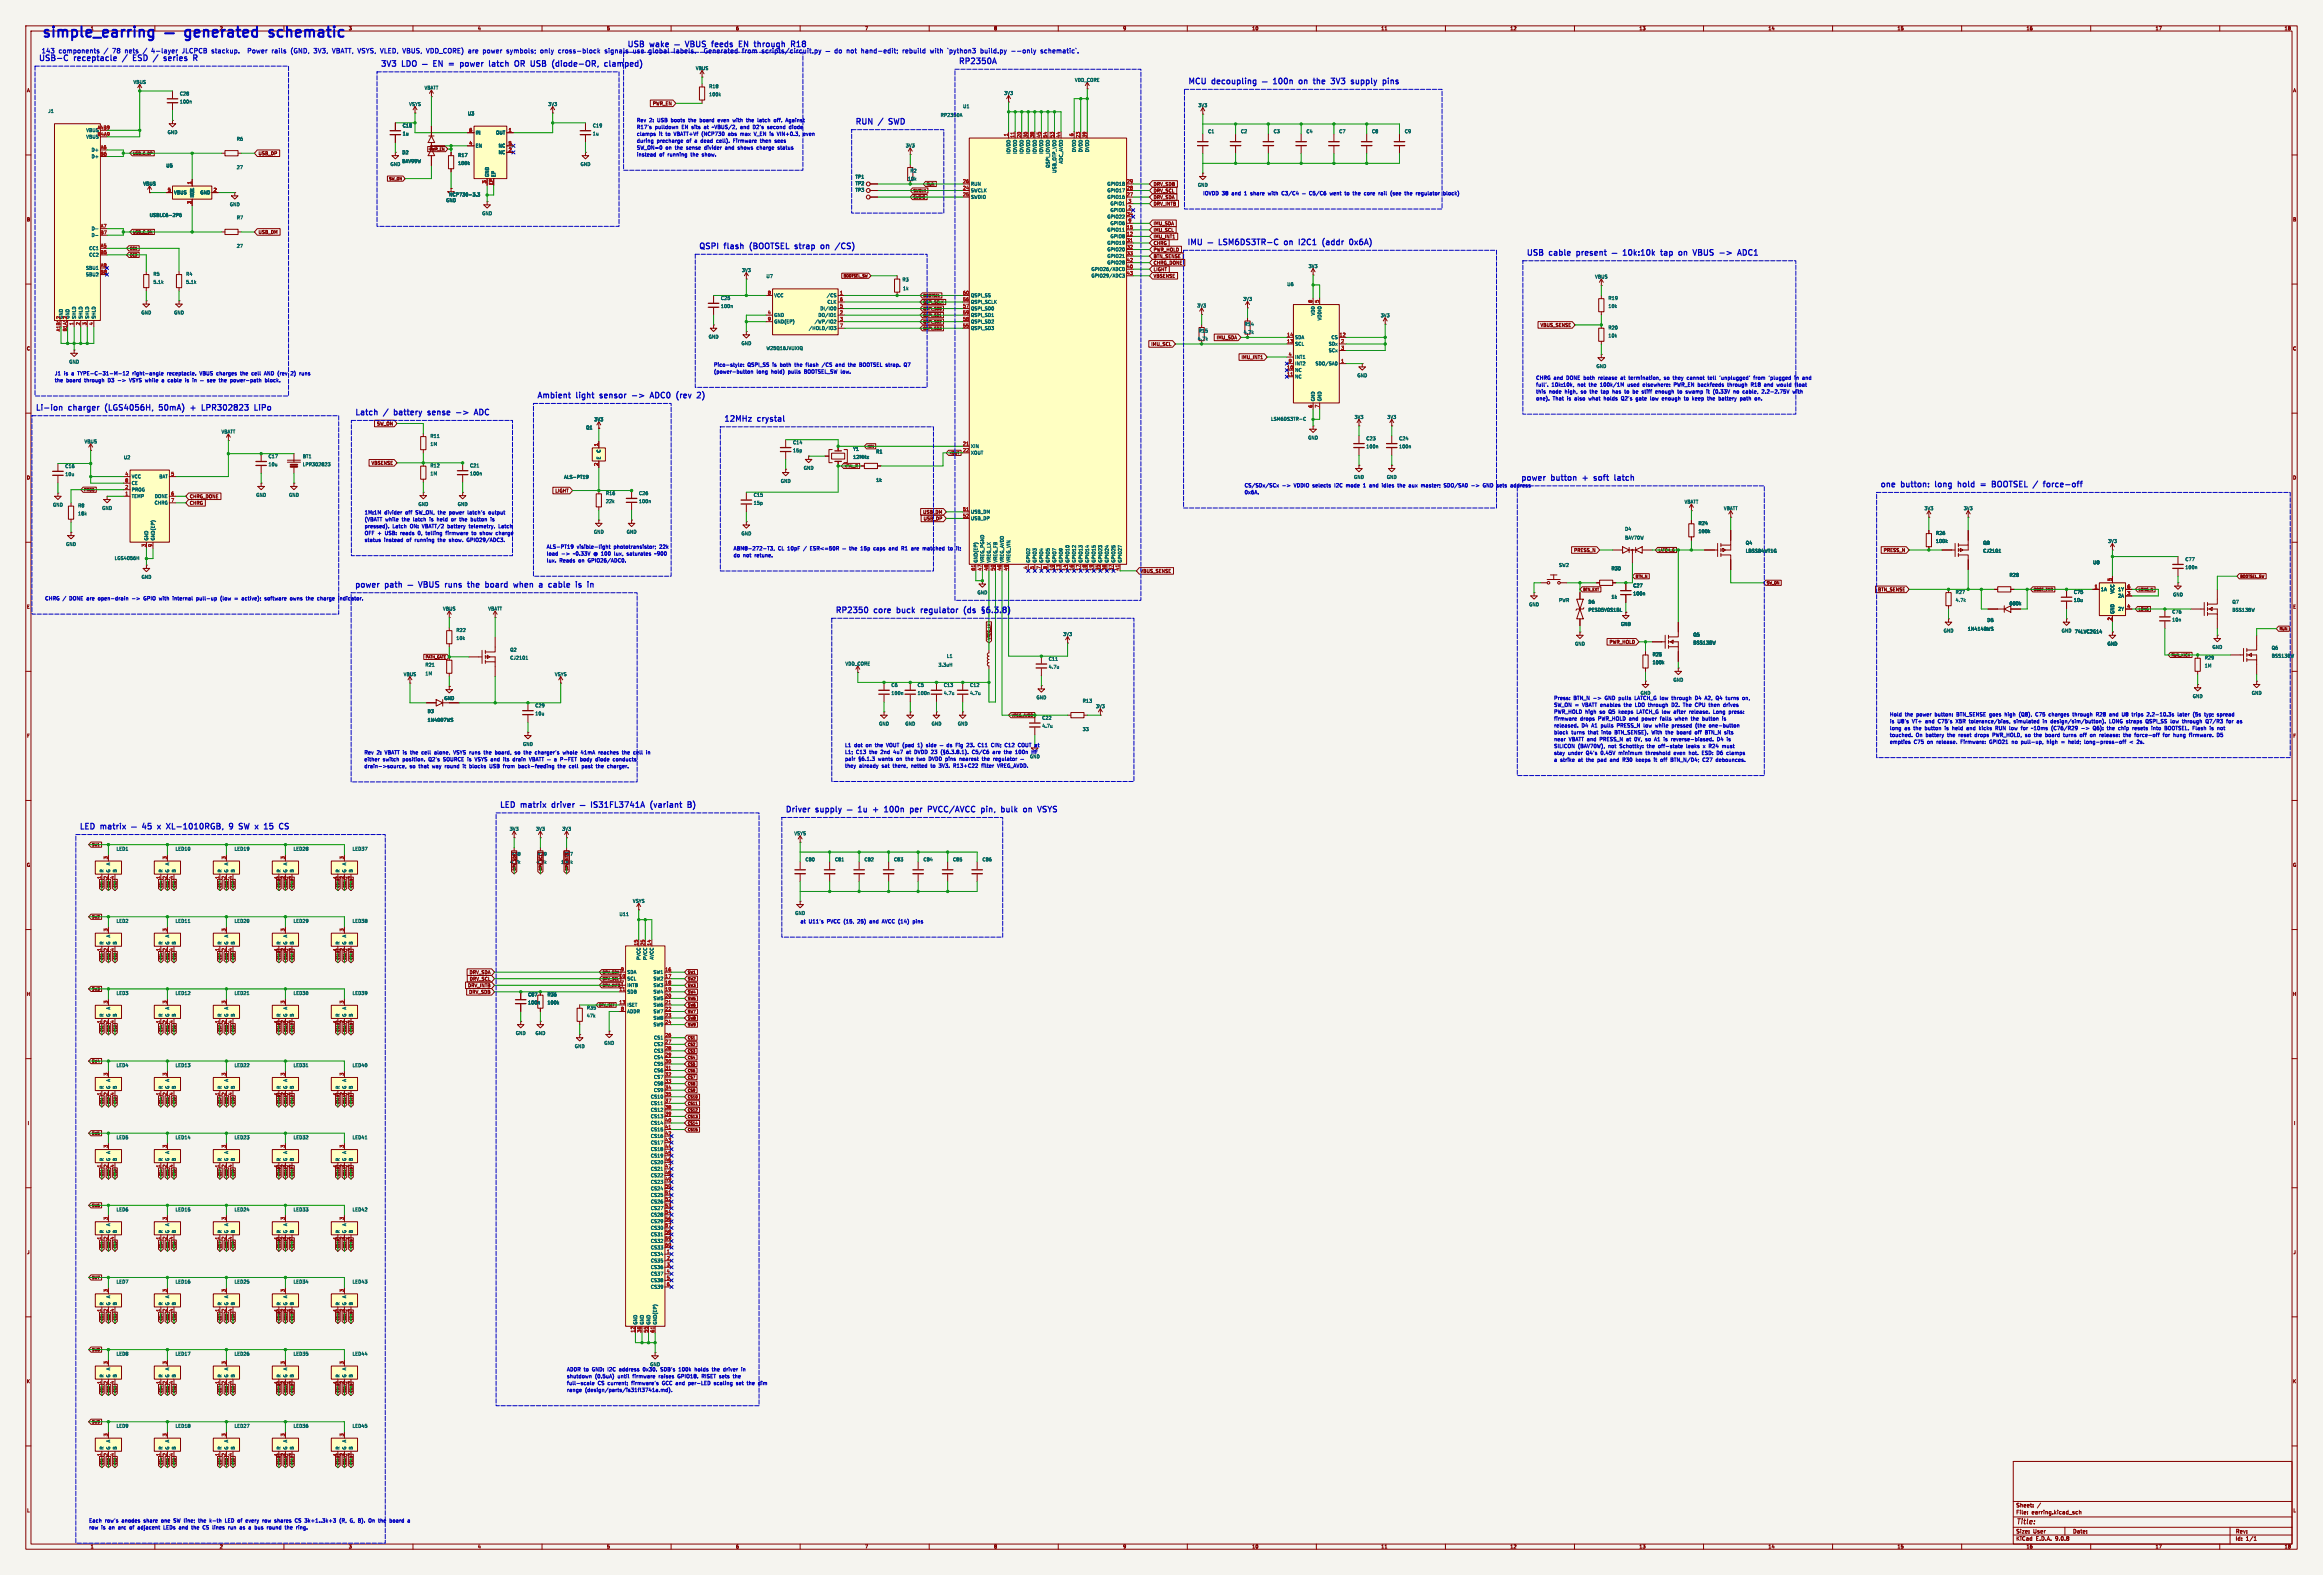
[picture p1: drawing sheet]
<svg xmlns="http://www.w3.org/2000/svg" width="900mm" height="610mm" viewBox="0 0 900 610" stroke-linecap="round" stroke-linejoin="round" font-family="sans-serif">
<defs><g id="words">
<g font-size="5.6" fill="#0000c2">
<text x="16" y="14.8">simple_earring</text>
<text x="73.7" y="14.8">generated</text>
<text x="107.8" y="14.8">schematic</text>
</g>
<g font-size="3.1" fill="#0000c2">
<text x="14.8" y="23.8">USB-C</text>
<text x="28.9" y="23.8">receptacle</text>
<text x="48.7" y="23.8">/</text>
<text x="53.5" y="23.8">ESD</text>
<text x="62.4" y="23.8">/</text>
<text x="67.2" y="23.8">series</text>
<text x="242.9" y="18.4">USB</text>
<text x="252" y="18.4">wake</text>
<text x="278.7" y="18.4">feeds</text>
<text x="290" y="18.4">EN</text>
<text x="296.9" y="18.4">through</text>
<text x="312" y="18.4">R18</text>
<text x="147.3" y="26">3V3</text>
<text x="156" y="26">LDO</text>
<text x="176.7" y="26">=</text>
<text x="182" y="26">power</text>
<text x="194.1" y="26">latch</text>
<text x="204.9" y="26">OR</text>
<text x="212" y="26">USB</text>
<text x="221.2" y="26">(diode-OR,</text>
<text x="242.4" y="26">clamped)</text>
<text x="371.2" y="25">RP2350A</text>
<text x="460.2" y="32.8">MCU</text>
<text x="469.7" y="32.8">decoupling</text>
<text x="506.1" y="32.8">on</text>
<text x="512.7" y="32.8">the</text>
<text x="520.3" y="32.8">3V3</text>
<text x="529" y="32.8">supply</text>
<text x="542.1" y="32.8">pins</text>
<text x="331.2" y="48.4">RUN</text>
<text x="340.6" y="48.4">/</text>
<text x="345.5" y="48.4">SWD</text>
<text x="459.8" y="95.1">IMU</text>
<text x="499.5" y="95.1">on</text>
<text x="506.1" y="95.1">I2C1</text>
<text x="516.1" y="95.1">(addr</text>
<text x="527.4" y="95.1">0x6A)</text>
<text x="270.6" y="96.6">QSPI</text>
<text x="280.8" y="96.6">flash</text>
<text x="291.6" y="96.6">(BOOTSEL</text>
<text x="309.9" y="96.6">strap</text>
<text x="320.9" y="96.6">on</text>
<text x="327.4" y="96.6">/CS)</text>
<text x="591.3" y="99.1">USB</text>
<text x="600.4" y="99.1">cable</text>
<text x="611.9" y="99.1">present</text>
<text x="647.2" y="99.1">tap</text>
<text x="655" y="99.1">on</text>
<text x="661.5" y="99.1">VBUS</text>
<text x="672.6" y="99.1">-&gt;</text>
<text x="680.6" y="99.1">ADC1</text>
<text x="207.9" y="154.4">Ambient</text>
<text x="223.5" y="154.4">light</text>
<text x="233.5" y="154.4">sensor</text>
<text x="246.8" y="154.4">-&gt;</text>
<text x="254.8" y="154.4">ADC0</text>
<text x="265.8" y="154.4">(rev</text>
<text x="13.6" y="159.2">Li-ion</text>
<text x="26.8" y="159.2">charger</text>
<text x="41.8" y="159.2">(LGS4056H,</text>
<text x="63.6" y="159.2">50mA)</text>
<text x="76.7" y="159.2">+</text>
<text x="81.9" y="159.2">LPR302823</text>
<text x="103.2" y="159.2">LiPo</text>
<text x="137.4" y="161">Latch</text>
<text x="148.9" y="161">/</text>
<text x="153.7" y="161">battery</text>
<text x="167.7" y="161">sense</text>
<text x="179.6" y="161">-&gt;</text>
<text x="187.6" y="161">ADC</text>
<text x="280.3" y="163.5">12MHz</text>
<text x="293.7" y="163.5">crystal</text>
<text x="589.1" y="186.3">power</text>
<text x="601.2" y="186.3">button</text>
<text x="614.2" y="186.3">+</text>
<text x="619.5" y="186.3">soft</text>
<text x="628.4" y="186.3">latch</text>
<text x="728.3" y="188.9">one</text>
<text x="736.8" y="188.9">button:</text>
<text x="750.8" y="188.9">long</text>
<text x="760.5" y="188.9">hold</text>
<text x="770.2" y="188.9">=</text>
<text x="775.5" y="188.9">BOOTSEL /</text>
<text x="797.2" y="188.9">force-off</text>
<text x="137.3" y="227.7">power</text>
<text x="149.4" y="227.7">path</text>
<text x="175.3" y="227.7">runs</text>
<text x="185" y="227.7">the</text>
<text x="192.7" y="227.7">board</text>
<text x="204.5" y="227.7">when</text>
<text x="215.3" y="227.7">a</text>
<text x="219.8" y="227.7">cable</text>
<text x="323.5" y="237.6">RP2350</text>
<text x="338.9" y="237.6">core</text>
<text x="348.5" y="237.6">buck</text>
<text x="358.8" y="237.6">regulator</text>
<text x="376.3" y="237.6">(ds</text>
<text x="193.5" y="313">LED</text>
<text x="202" y="313">matrix</text>
<text x="214.9" y="313">driver</text>
<text x="255.7" y="313">(variant</text>
<text x="304.2" y="314.8">Driver</text>
<text x="316.3" y="314.8">supply</text>
<text x="341.1" y="314.8">+</text>
<text x="346.4" y="314.8">100n</text>
<text x="357.2" y="314.8">per</text>
<text x="365" y="314.8">PVCC/AVCC</text>
<text x="386.5" y="314.8">pin,</text>
<text x="395.2" y="314.8">bulk</text>
<text x="404.6" y="314.8">on</text>
<text x="30.6" y="321.4">LED</text>
<text x="39.2" y="321.4">matrix</text>
<text x="63.9" y="321.4">x</text>
<text x="68.3" y="321.4">XL-1010RGB,</text>
<text x="93.4" y="321.4">9</text>
<text x="98.1" y="321.4">SW</text>
<text x="105.3" y="321.4">x</text>
<text x="109.6" y="321.4">15</text>
</g>
<text font-size="2.8" fill="#840000" x="781" y="590.9">Title:</text>
<g font-size="2.5" fill="#0000c2">
<text x="16" y="20.8">143</text>
<text x="22.6" y="20.8">components</text>
<text x="43.5" y="20.8">78</text>
<text x="48.4" y="20.8">nets</text>
<text x="55.6" y="20.8">/</text>
<text x="58.9" y="20.8">4-layer</text>
<text x="70.9" y="20.8">JLCPCB</text>
<text x="82.4" y="20.8">stackup.</text>
<text x="96.6" y="20.8">Power</text>
<text x="106" y="20.8">rails</text>
<text x="113.5" y="20.8">(GND,</text>
<text x="122.5" y="20.8">3V3,</text>
<text x="129.8" y="20.8">VBATT, VSYS, VLED, VBUS, VDD_CORE) are</text>
<text x="188.7" y="20.8">power</text>
<text x="198" y="20.8">symbols;</text>
<text x="211.2" y="20.8">only</text>
<text x="218.2" y="20.8">cross-block</text>
<text x="236.3" y="20.8">signals</text>
<text x="247.4" y="20.8">use</text>
<text x="253.5" y="20.8">global</text>
<text x="263.3" y="20.8">labels.</text>
<text x="275.3" y="20.8">Generated</text>
<text x="290.2" y="20.8">from</text>
<text x="297.8" y="20.8">scripts/circuit.py</text>
<text x="331" y="20.8">not</text>
<text x="336.7" y="20.8">hand-edit;</text>
<text x="352.8" y="20.8">rebuild</text>
<text x="363.7" y="20.8">with</text>
<text x="370.5" y="20.8">`python3</text>
<text x="383.3" y="20.8">build.py</text>
<text x="395.3" y="20.8">--only</text>
<text x="406.8" y="20.8">schematic`.</text>
</g>
<g font-size="2.1" fill="#840000">
<text x="781" y="586.7">File:</text>
<text x="781" y="584">Sheet:</text>
<text x="787.1" y="586.7">earring.kicad_sch</text>
<text x="781" y="596.9">KiCad</text>
<text x="781" y="594.1">Size:</text>
<text x="787.7" y="594.1">User</text>
<text x="788.7" y="596.9">E.D.A.</text>
<text x="796.3" y="596.9">9.0.8</text>
<text x="803" y="594.1">Date:</text>
<text x="866" y="594.3">Rev:</text>
<text x="866" y="596.9">Id:</text>
<text x="870.1" y="596.9">1/1</text>
</g>
<g font-size="1.9" fill="#0000c2">
<text x="246.6" y="47.4">Rev</text>
<text x="251.5" y="47.4">2:</text>
<text x="254.8" y="47.4">USB</text>
<text x="260.2" y="47.4">boots</text>
<text x="267.2" y="47.4">the</text>
<text x="271.7" y="47.4">board</text>
<text x="278.9" y="47.4">even</text>
<text x="284.8" y="47.4">with</text>
<text x="290.3" y="47.4">the</text>
<text x="294.8" y="47.4">latch</text>
<text x="301.3" y="47.4">off.</text>
<text x="306.1" y="47.4">Against</text>
<text x="246.6" y="52.7">clamps</text>
<text x="246.6" y="50">R17's</text>
<text x="253.7" y="50">pulldown</text>
<text x="255.3" y="52.7">it</text>
<text x="258" y="52.7">to</text>
<text x="261.3" y="52.7">VBATT+Vf</text>
<text x="264.2" y="50">EN sits</text>
<text x="272.2" y="52.7">(NCP730</text>
<text x="273.2" y="50">at</text>
<text x="276.5" y="50">~VBUS/2,</text>
<text x="282.7" y="52.7">abs</text>
<text x="287.6" y="52.7">max</text>
<text x="287.6" y="50">and</text>
<text x="292.6" y="50">D2's</text>
<text x="293.1" y="52.7">V_EN is</text>
<text x="298.4" y="50">second</text>
<text x="302.4" y="52.7">VIN+0.3,</text>
<text x="307" y="50">diode</text>
<text x="312.7" y="52.7">even</text>
<text x="246.6" y="55.4">during</text>
<text x="246.6" y="58">SW_ON=0</text>
<text x="254.4" y="55.4">precharge</text>
<text x="257.8" y="58">on</text>
<text x="261.6" y="58">the</text>
<text x="266.1" y="55.4">of</text>
<text x="266.1" y="58">sense</text>
<text x="269.4" y="55.4">a</text>
<text x="271.9" y="55.4">dead</text>
<text x="273.3" y="58">divider</text>
<text x="278.2" y="55.4">cell).</text>
<text x="281.6" y="58">and</text>
<text x="284.9" y="55.4">Firmware</text>
<text x="286.6" y="58">shows</text>
<text x="294.1" y="58">charge</text>
<text x="295.5" y="55.4">then</text>
<text x="301.3" y="55.4">sees</text>
<text x="302.4" y="58">status</text>
<text x="246.6" y="60.7">instead</text>
<text x="255.4" y="60.7">of</text>
<text x="258.8" y="60.7">running</text>
<text x="267.9" y="60.7">the</text>
<text x="272.4" y="60.7">show.</text>
<text x="466" y="75.7">IOVDD 38</text>
<text x="477.3" y="75.7">and</text>
<text x="482.3" y="75.7">1</text>
<text x="484.9" y="75.7">share</text>
<text x="491.9" y="75.7">with</text>
<text x="497.3" y="75.7">C3/C4</text>
<text x="516.5" y="75.7">went</text>
<text x="522.5" y="75.7">to</text>
<text x="525.8" y="75.7">the</text>
<text x="530.3" y="75.7">core</text>
<text x="536.1" y="75.7">rail</text>
<text x="540.9" y="75.7">(see</text>
<text x="546.6" y="75.7">the</text>
<text x="551.1" y="75.7">regulator</text>
<text x="561.9" y="75.7">block)</text>
<text x="276.5" y="142.1">Pico-style:</text>
<text x="289.6" y="142.1">QSPI_SS</text>
<text x="299.4" y="142.1">is</text>
<text x="302.5" y="142.1">both</text>
<text x="308.3" y="142.1">the</text>
<text x="312.8" y="142.1">flash</text>
<text x="319.3" y="142.1">/CS</text>
<text x="324.7" y="142.1">and</text>
<text x="329.7" y="142.1">the</text>
<text x="334.3" y="142.1">BOOTSEL strap.</text>
<text x="351.9" y="142.1">Q7</text>
<text x="21.1" y="145.5">J1</text>
<text x="21.1" y="148.1">the</text>
<text x="24.8" y="145.5">is</text>
<text x="25.6" y="148.1">board</text>
<text x="27.8" y="145.5">a</text>
<text x="30.3" y="145.5">TYPE-C-31-M-12</text>
<text x="32.8" y="148.1">through</text>
<text x="42" y="148.1">D3</text>
<text x="50.7" y="148.1">VSYS while</text>
<text x="51.8" y="145.5">right-angle</text>
<text x="63.6" y="148.1">a</text>
<text x="65.3" y="145.5">receptacle.</text>
<text x="66.1" y="148.1">cable</text>
<text x="73" y="148.1">is</text>
<text x="76.1" y="148.1">in</text>
<text x="78.2" y="145.5">VBUS charges</text>
<text x="86.9" y="148.1">the</text>
<text x="91.4" y="148.1">power-path</text>
<text x="94.3" y="145.5">the</text>
<text x="98.8" y="145.5">cell</text>
<text x="103.9" y="145.5">AND (rev</text>
<text x="105" y="148.1">block.</text>
<text x="114.5" y="145.5">2)</text>
<text x="118" y="145.5">runs</text>
<text x="276.5" y="144.8">(power-button</text>
<text x="293.1" y="144.8">long</text>
<text x="298.9" y="144.8">hold)</text>
<text x="305.6" y="144.8">pulls</text>
<text x="312" y="144.8">BOOTSEL_SW low.</text>
<text x="595" y="147.2">CHRG and</text>
<text x="595" y="149.8">full'.</text>
<text x="601.1" y="149.8">10k:10k,</text>
<text x="607" y="147.2">DONE both</text>
<text x="611.3" y="149.8">not</text>
<text x="615.9" y="149.8">the</text>
<text x="619.6" y="147.2">release</text>
<text x="620.4" y="149.8">100k/1M</text>
<text x="628.5" y="147.2">at</text>
<text x="631.2" y="149.8">used</text>
<text x="631.8" y="147.2">termination,</text>
<text x="637.3" y="149.8">elsewhere:</text>
<text x="645.6" y="147.2">so</text>
<text x="649.3" y="147.2">they</text>
<text x="649.4" y="149.8">PWR_EN backfeeds</text>
<text x="654.9" y="147.2">cannot</text>
<text x="663.2" y="147.2">tell</text>
<text x="667.9" y="147.2">'unplugged'</text>
<text x="670.6" y="149.8">through</text>
<text x="679.8" y="149.8">R18</text>
<text x="681.3" y="147.2">from</text>
<text x="685.1" y="149.8">and</text>
<text x="687.3" y="147.2">'plugged</text>
<text x="690.2" y="149.8">would</text>
<text x="697.4" y="149.8">float</text>
<text x="697.5" y="147.2">in</text>
<text x="700.7" y="147.2">and</text>
<text x="595" y="152.5">this</text>
<text x="595" y="155.2">one).</text>
<text x="600.1" y="152.5">node</text>
<text x="601.6" y="155.2">That</text>
<text x="606.4" y="152.5">high,</text>
<text x="607.2" y="155.2">is</text>
<text x="610.3" y="155.2">also</text>
<text x="612.7" y="152.5">so</text>
<text x="615.9" y="155.2">what</text>
<text x="616.4" y="152.5">the</text>
<text x="620.9" y="152.5">tap</text>
<text x="622" y="155.2">holds</text>
<text x="625.5" y="152.5">has</text>
<text x="628.9" y="155.2">Q2's</text>
<text x="630.4" y="152.5">to</text>
<text x="633.7" y="152.5">be</text>
<text x="634.7" y="155.2">gate</text>
<text x="637.4" y="152.5">stiff</text>
<text x="640.5" y="155.2">low</text>
<text x="642.8" y="152.5">enough</text>
<text x="645.2" y="155.2">enough</text>
<text x="651.6" y="152.5">to</text>
<text x="654" y="155.2">to</text>
<text x="654.9" y="152.5">swamp</text>
<text x="657.3" y="155.2">keep</text>
<text x="663.2" y="152.5">it</text>
<text x="663.3" y="155.2">the</text>
<text x="665.9" y="152.5">(0.33V</text>
<text x="667.8" y="155.2">battery</text>
<text x="673.9" y="152.5">no</text>
<text x="676.3" y="155.2">path</text>
<text x="677.7" y="152.5">cable,</text>
<text x="682.2" y="155.2">on.</text>
<text x="685.3" y="152.5">2.2-2.75V</text>
<text x="697.5" y="152.5">with</text>
<text x="482.1" y="191.5">0x6A.</text>
<text x="482.1" y="188.8">CS/SDx/SCx</text>
<text x="501.4" y="188.8">VDDIO selects</text>
<text x="517.4" y="188.8">I2C</text>
<text x="522.1" y="188.8">mode</text>
<text x="528.9" y="188.8">1</text>
<text x="531.5" y="188.8">and</text>
<text x="536.5" y="188.8">idles</text>
<text x="542.8" y="188.8">the</text>
<text x="547.3" y="188.8">aux</text>
<text x="552.2" y="188.8">master;</text>
<text x="561.3" y="188.8">SDO/SA0</text>
<text x="572" y="188.8">-&gt;</text>
<text x="576.7" y="188.8">GND sets</text>
<text x="587.8" y="188.8">address</text>
<text x="141.1" y="202">(VBATT while</text>
<text x="141.1" y="199.3">1M:1M</text>
<text x="148.9" y="199.3">divider</text>
<text x="155.8" y="202">the</text>
<text x="157.2" y="199.3">off</text>
<text x="160.3" y="202">latch</text>
<text x="161.3" y="199.3">SW_ON, the</text>
<text x="166.8" y="202">is</text>
<text x="169.9" y="202">held</text>
<text x="174.6" y="199.3">power</text>
<text x="175.6" y="202">or</text>
<text x="179" y="202">the</text>
<text x="181.9" y="199.3">latch's</text>
<text x="183.5" y="202">button</text>
<text x="190.2" y="199.3">output</text>
<text x="191.4" y="202">is</text>
<text x="141.1" y="210">status</text>
<text x="141.1" y="207.3">OFF +</text>
<text x="141.1" y="204.6">pressed).</text>
<text x="148.8" y="210">instead</text>
<text x="149.2" y="207.3">USB:</text>
<text x="152.1" y="204.6">Latch</text>
<text x="155.3" y="207.3">reads</text>
<text x="157.6" y="210">of</text>
<text x="159" y="204.6">ON:</text>
<text x="160.9" y="210">running</text>
<text x="162.3" y="207.3">0,</text>
<text x="163.8" y="204.6">VBATT/2</text>
<text x="165.6" y="207.3">telling</text>
<text x="170" y="210">the</text>
<text x="173.5" y="207.3">firmware</text>
<text x="173.8" y="204.6">battery</text>
<text x="174.6" y="210">show.</text>
<text x="181.6" y="210">GPIO29/ADC3.</text>
<text x="182.3" y="204.6">telemetry.</text>
<text x="183.7" y="207.3">to</text>
<text x="187" y="207.3">show</text>
<text x="193.4" y="207.3">charge</text>
<text x="193.9" y="204.6">Latch</text>
<text x="211.7" y="215.3">load</text>
<text x="211.7" y="212.6">ALS-PT19</text>
<text x="222.2" y="215.3">~0.33V</text>
<text x="223.5" y="212.6">visible-light</text>
<text x="230.3" y="215.3">@ 100</text>
<text x="237.9" y="212.6">phototransistor;</text>
<text x="238.6" y="215.3">lux,</text>
<text x="243.6" y="215.3">saturates</text>
<text x="254.6" y="215.3">~900</text>
<text x="255.7" y="212.6">22k</text>
<text x="284.1" y="215.9">do</text>
<text x="284.1" y="213.2">ABM8-272-T3,</text>
<text x="287.9" y="215.9">not</text>
<text x="292.4" y="215.9">retune.</text>
<text x="301.4" y="213.2">CL 10pF</text>
<text x="311.5" y="213.2">/</text>
<text x="314.3" y="213.2">ESR&lt;=50R</text>
<text x="334.4" y="213.2">15p</text>
<text x="339.6" y="213.2">caps</text>
<text x="345.7" y="213.2">and</text>
<text x="350.7" y="213.2">R1</text>
<text x="354.7" y="213.2">are</text>
<text x="359.3" y="213.2">matched</text>
<text x="369.4" y="213.2">to</text>
<text x="211.7" y="217.9">lux.</text>
<text x="216.7" y="217.9">Reads</text>
<text x="224.2" y="217.9">on</text>
<text x="228" y="217.9">GPIO26/ADC0.</text>
<text x="17.4" y="232.6">CHRG /</text>
<text x="27" y="232.6">DONE are</text>
<text x="38.4" y="232.6">open-drain</text>
<text x="51.7" y="232.6">-&gt;</text>
<text x="56.4" y="232.6">GPIO with</text>
<text x="68" y="232.6">internal</text>
<text x="77.4" y="232.6">pull-up</text>
<text x="86.9" y="232.6">(low</text>
<text x="92.5" y="232.6">=</text>
<text x="95.5" y="232.6">active);</text>
<text x="104.5" y="232.6">software</text>
<text x="114.6" y="232.6">owns</text>
<text x="121" y="232.6">the</text>
<text x="125.5" y="232.6">charge</text>
<text x="133.8" y="232.6">indicator.</text>
<text x="602" y="271.2">Press:</text>
<text x="602" y="273.8">SW_ON =</text>
<text x="609.6" y="271.2">BTN_N -&gt;</text>
<text x="613.1" y="273.8">VBATT enables</text>
<text x="622" y="271.2">GND pulls</text>
<text x="629.6" y="273.8">the</text>
<text x="633.9" y="271.2">LATCH_G low</text>
<text x="634.1" y="273.8">LDO through</text>
<text x="648.6" y="271.2">through</text>
<text x="648.6" y="273.8">D2.</text>
<text x="653.2" y="273.8">The</text>
<text x="657.8" y="271.2">D4</text>
<text x="658" y="273.8">CPU</text>
<text x="661.8" y="271.2">A2,</text>
<text x="663.5" y="273.8">then</text>
<text x="666.3" y="271.2">Q4</text>
<text x="669.3" y="273.8">drives</text>
<text x="670.3" y="271.2">turns</text>
<text x="676.9" y="271.2">on,</text>
<text x="602" y="276.5">PWR_HOLD high</text>
<text x="602" y="281.8">released.</text>
<text x="602" y="279.2">firmware</text>
<text x="612.2" y="279.2">drops</text>
<text x="612.7" y="281.8">D4</text>
<text x="616.7" y="281.8">A1</text>
<text x="619.2" y="279.2">PWR_HOLD and</text>
<text x="619.8" y="276.5">so</text>
<text x="620.5" y="281.8">pulls</text>
<text x="623.5" y="276.5">Q5</text>
<text x="626.9" y="281.8">PRESS_N</text>
<text x="627.5" y="276.5">keeps</text>
<text x="634.7" y="276.5">LATCH_G low</text>
<text x="636.5" y="279.2">power</text>
<text x="637.4" y="281.8">low</text>
<text x="642.1" y="281.8">while</text>
<text x="643.8" y="279.2">falls</text>
<text x="648.7" y="281.8">pressed</text>
<text x="649.4" y="276.5">after</text>
<text x="649.7" y="279.2">when</text>
<text x="655.6" y="276.5">release.</text>
<text x="656.1" y="279.2">the</text>
<text x="658" y="281.8">(the</text>
<text x="660.6" y="279.2">button</text>
<text x="663.4" y="281.8">one-button</text>
<text x="665.1" y="276.5">Long</text>
<text x="668.6" y="279.2">is</text>
<text x="671.3" y="276.5">press:</text>
<text x="732.1" y="280.2">is</text>
<text x="732.1" y="277.5">Hold</text>
<text x="735.1" y="280.2">U8's</text>
<text x="738" y="277.5">the</text>
<text x="740.9" y="280.2">VT+</text>
<text x="742.5" y="277.5">power</text>
<text x="746.2" y="280.2">and</text>
<text x="749.9" y="277.5">button:</text>
<text x="751.2" y="280.2">C75's</text>
<text x="758.3" y="280.2">X5R</text>
<text x="758.4" y="277.5">BTN_SENSE goes</text>
<text x="763.7" y="280.2">tolerance/bias,</text>
<text x="777.5" y="277.5">high</text>
<text x="781.2" y="280.2">simulated</text>
<text x="783.2" y="277.5">(Q8),</text>
<text x="789.7" y="277.5">C75</text>
<text x="792.6" y="280.2">in</text>
<text x="795.1" y="277.5">charges</text>
<text x="795.8" y="280.2">design/sim/button).</text>
<text x="804.5" y="277.5">through</text>
<text x="813.7" y="277.5">R28</text>
<text x="818.7" y="280.2">LONG straps</text>
<text x="819.1" y="277.5">and</text>
<text x="824.1" y="277.5">U8</text>
<text x="828.1" y="277.5">trips</text>
<text x="833.1" y="280.2">QSPI_SS</text>
<text x="834.1" y="277.5">2.2-10.3s</text>
<text x="843" y="280.2">low</text>
<text x="846.2" y="277.5">later</text>
<text x="847.7" y="280.2">through</text>
<text x="852.3" y="277.5">(5s</text>
<text x="856.9" y="280.2">Q7/R3</text>
<text x="857" y="277.5">typ;</text>
<text x="862" y="277.5">spread</text>
<text x="865.2" y="280.2">for</text>
<text x="602" y="287.1">near</text>
<text x="602" y="284.5">block</text>
<text x="607.8" y="287.1">VBATT and</text>
<text x="608.8" y="284.5">turns</text>
<text x="615.4" y="284.5">that</text>
<text x="620" y="287.1">PRESS_N</text>
<text x="620.8" y="284.5">into</text>
<text x="626" y="284.5">BTN_SENSE).</text>
<text x="630.5" y="287.1">at</text>
<text x="633.8" y="287.1">0V,</text>
<text x="638.3" y="287.1">so</text>
<text x="640.5" y="284.5">With</text>
<text x="641.9" y="287.1">A1</text>
<text x="645.7" y="287.1">is</text>
<text x="646.1" y="284.5">the</text>
<text x="648.8" y="287.1">reverse-biased.</text>
<text x="650.6" y="284.5">board</text>
<text x="657.8" y="284.5">off</text>
<text x="661.9" y="284.5">BTN_N sits</text>
<text x="666.7" y="287.1">D4</text>
<text x="670.7" y="287.1">is</text>
<text x="732.1" y="285.5">touched.</text>
<text x="732.1" y="282.9">long</text>
<text x="737.8" y="282.9">as</text>
<text x="741.5" y="282.9">the</text>
<text x="742.2" y="285.5">On</text>
<text x="746" y="282.9">button</text>
<text x="746.2" y="285.5">battery</text>
<text x="753.9" y="282.9">is</text>
<text x="754.7" y="285.5">the</text>
<text x="756.9" y="282.9">held</text>
<text x="759.2" y="285.5">reset</text>
<text x="762.7" y="282.9">and</text>
<text x="765.7" y="285.5">drops</text>
<text x="767.7" y="282.9">kicks</text>
<text x="772.7" y="285.5">PWR_HOLD, so</text>
<text x="774.2" y="282.9">RUN low</text>
<text x="784.5" y="282.9">for</text>
<text x="788.7" y="282.9">~10ms</text>
<text x="789.2" y="285.5">the</text>
<text x="793.7" y="285.5">board</text>
<text x="796.6" y="282.9">(C76/R29</text>
<text x="800.9" y="285.5">turns</text>
<text x="807.5" y="285.5">off</text>
<text x="808.4" y="282.9">-&gt;</text>
<text x="811.6" y="285.5">on</text>
<text x="813.1" y="282.9">Q6):</text>
<text x="815.4" y="285.5">release:</text>
<text x="818.7" y="282.9">the</text>
<text x="823.2" y="282.9">chip</text>
<text x="824.9" y="285.5">the</text>
<text x="828.9" y="282.9">resets</text>
<text x="829.4" y="285.5">force-off</text>
<text x="836.5" y="282.9">into</text>
<text x="840.6" y="285.5">for</text>
<text x="841.7" y="282.9">BOOTSEL. Flash</text>
<text x="844.7" y="285.5">hung</text>
<text x="851.1" y="285.5">firmware.</text>
<text x="859.6" y="282.9">is</text>
<text x="141" y="292.3">Rev</text>
<text x="146" y="292.3">2:</text>
<text x="149.2" y="292.3">VBATT is</text>
<text x="159.4" y="292.3">the</text>
<text x="163.9" y="292.3">cell</text>
<text x="169" y="292.3">alone,</text>
<text x="176.7" y="292.3">VSYS runs</text>
<text x="188.8" y="292.3">the</text>
<text x="193.3" y="292.3">board,</text>
<text x="201.1" y="292.3">so</text>
<text x="204.8" y="292.3">the</text>
<text x="209.3" y="292.3">charger's</text>
<text x="220.3" y="292.3">whole</text>
<text x="227.4" y="292.3">41mA</text>
<text x="234.4" y="292.3">reaches</text>
<text x="243.8" y="292.3">the</text>
<text x="248.3" y="292.3">cell</text>
<text x="327.3" y="292.1">L1;</text>
<text x="327.3" y="289.4">L1</text>
<text x="331" y="289.4">dot</text>
<text x="331.6" y="292.1">C13</text>
<text x="335.5" y="289.4">on</text>
<text x="336.9" y="292.1">the</text>
<text x="339.3" y="289.4">the</text>
<text x="341.5" y="292.1">2nd</text>
<text x="343.8" y="289.4">VOUT (pad</text>
<text x="346.6" y="292.1">4u7</text>
<text x="351.7" y="292.1">at</text>
<text x="355.1" y="292.1">DVDD 23</text>
<text x="356.3" y="289.4">1)</text>
<text x="359.8" y="289.4">side</text>
<text x="371.8" y="289.4">Fig</text>
<text x="376.1" y="289.4">23.</text>
<text x="377.9" y="292.1">C5/C6</text>
<text x="380.7" y="289.4">C11</text>
<text x="386" y="289.4">CIN;</text>
<text x="386.1" y="292.1">are</text>
<text x="390.7" y="292.1">the</text>
<text x="391.5" y="289.4">C12</text>
<text x="395.2" y="292.1">100n</text>
<text x="396.8" y="289.4">COUT at</text>
<text x="401.7" y="292.1">HF</text>
<text x="602" y="289.8">SILICON</text>
<text x="602" y="292.5">stay</text>
<text x="607.5" y="292.5">under</text>
<text x="611.3" y="289.8">(BAV70W),</text>
<text x="614.6" y="292.5">Q4's</text>
<text x="620.4" y="292.5">0.45V</text>
<text x="623.2" y="289.8">not</text>
<text x="627.5" y="292.5">minimum</text>
<text x="627.8" y="289.8">Schottky:</text>
<text x="638.2" y="292.5">threshold</text>
<text x="638.5" y="289.8">the</text>
<text x="643" y="289.8">off-state</text>
<text x="649.3" y="292.5">even</text>
<text x="654.1" y="289.8">leaks</text>
<text x="655.3" y="292.5">hot.</text>
<text x="660.5" y="292.5">ESD: D6</text>
<text x="660.8" y="289.8">x</text>
<text x="663.2" y="289.8">R24</text>
<text x="668.5" y="289.8">must</text>
<text x="670.4" y="292.5">clamps</text>
<text x="732.1" y="288.2">empties</text>
<text x="741.4" y="288.2">C75</text>
<text x="746.7" y="288.2">on</text>
<text x="750.5" y="288.2">release.</text>
<text x="760" y="288.2">Firmware:</text>
<text x="771.3" y="288.2">GPIO21</text>
<text x="780.2" y="288.2">no</text>
<text x="784" y="288.2">pull-up,</text>
<text x="794.1" y="288.2">high</text>
<text x="799.9" y="288.2">=</text>
<text x="802.8" y="288.2">held;</text>
<text x="809.2" y="288.2">long-press-off</text>
<text x="826.9" y="288.2">&lt;</text>
<text x="829.9" y="288.2">2s.</text>
<text x="141" y="297.6">drain-&gt;source,</text>
<text x="141" y="294.9">either</text>
<text x="148.3" y="294.9">switch</text>
<text x="156.1" y="294.9">position.</text>
<text x="158.7" y="297.6">so</text>
<text x="162.3" y="297.6">that</text>
<text x="166.3" y="294.9">Q2's</text>
<text x="167.7" y="297.6">way</text>
<text x="172.1" y="294.9">SOURCE is</text>
<text x="172.7" y="297.6">round</text>
<text x="179.9" y="297.6">it</text>
<text x="182.6" y="297.6">blocks</text>
<text x="184.8" y="294.9">VSYS and</text>
<text x="190.6" y="297.6">USB</text>
<text x="196.1" y="297.6">from</text>
<text x="196.1" y="294.9">its</text>
<text x="200" y="294.9">drain</text>
<text x="202.1" y="297.6">back-feeding</text>
<text x="217.6" y="297.6">the</text>
<text x="219.1" y="294.9">P-FET</text>
<text x="222.1" y="297.6">cell</text>
<text x="227" y="294.9">body</text>
<text x="227.2" y="297.6">past</text>
<text x="232.9" y="297.6">the</text>
<text x="233.1" y="294.9">diode</text>
<text x="237.5" y="297.6">charger.</text>
<text x="240" y="294.9">conducts</text>
<text x="327.3" y="294.8">pair</text>
<text x="327.3" y="297.4">they</text>
<text x="332.8" y="297.4">already</text>
<text x="340.3" y="294.8">wants</text>
<text x="341.7" y="297.4">sat</text>
<text x="346.2" y="297.4">there,</text>
<text x="347.5" y="294.8">on</text>
<text x="351.3" y="294.8">the</text>
<text x="353.4" y="297.4">netted</text>
<text x="355.8" y="294.8">two</text>
<text x="360.6" y="294.8">DVDD pins</text>
<text x="361.2" y="297.4">to</text>
<text x="364.5" y="297.4">3V3.</text>
<text x="370.3" y="297.4">R13+C22</text>
<text x="372.8" y="294.8">nearest</text>
<text x="381.4" y="297.4">filter</text>
<text x="381.8" y="294.8">the</text>
<text x="386.3" y="294.8">regulator</text>
<text x="387.7" y="297.4">VREG_AVDD.</text>
<text x="602" y="295.1">a</text>
<text x="604.5" y="295.1">strike</text>
<text x="611.5" y="295.1">at</text>
<text x="614.8" y="295.1">the</text>
<text x="619.3" y="295.1">pad</text>
<text x="624.4" y="295.1">and</text>
<text x="629.4" y="295.1">R30</text>
<text x="634.7" y="295.1">keeps</text>
<text x="641.9" y="295.1">it</text>
<text x="644.6" y="295.1">off</text>
<text x="648.7" y="295.1">BTN_N/D4;</text>
<text x="661.3" y="295.1">C27</text>
<text x="666.6" y="295.1">debounces.</text>
<text x="310" y="357.7">at</text>
<text x="313.3" y="357.7">U11's</text>
<text x="320.5" y="357.7">PVCC (15,</text>
<text x="332.6" y="357.7">25)</text>
<text x="337.5" y="357.7">and</text>
<text x="342.5" y="357.7">AVCC (14)</text>
<text x="354.8" y="357.7">pins</text>
<text x="219.5" y="533.9">shutdown</text>
<text x="219.5" y="531.2">ADDR to</text>
<text x="229.5" y="531.2">GND: I2C</text>
<text x="230.5" y="533.9">(0.5uA)</text>
<text x="239.4" y="533.9">until</text>
<text x="240.3" y="531.2">address</text>
<text x="245.4" y="533.9">firmware</text>
<text x="249.7" y="531.2">0x30.</text>
<text x="255.6" y="533.9">raises</text>
<text x="256.7" y="531.2">SDB's</text>
<text x="263.1" y="533.9">GPIO18.</text>
<text x="263.9" y="531.2">100k</text>
<text x="270.3" y="531.2">holds</text>
<text x="272.7" y="533.9">RISET sets</text>
<text x="277.2" y="531.2">the</text>
<text x="281.7" y="531.2">driver</text>
<text x="285.1" y="533.9">the</text>
<text x="288.9" y="531.2">in</text>
<text x="219.5" y="536.5">full-scale</text>
<text x="219.5" y="539.2">range</text>
<text x="226.6" y="539.2">(design/parts/is31fl3741a.md).</text>
<text x="231.6" y="536.5">CS current;</text>
<text x="244.9" y="536.5">firmware's</text>
<text x="257" y="536.5">GCC and</text>
<text x="267.5" y="536.5">per-LED</text>
<text x="277.6" y="536.5">scaling</text>
<text x="286.3" y="536.5">set</text>
<text x="290.7" y="536.5">the</text>
<text x="295.2" y="536.5">dim</text>
<text x="34.4" y="589.8">Each</text>
<text x="34.4" y="592.4">row</text>
<text x="39.2" y="592.4">is</text>
<text x="40.6" y="589.8">row's</text>
<text x="42.3" y="592.4">an</text>
<text x="46" y="592.4">arc</text>
<text x="47.3" y="589.8">anodes</text>
<text x="50.6" y="592.4">of</text>
<text x="53.9" y="592.4">adjacent</text>
<text x="55.9" y="589.8">share</text>
<text x="62.9" y="589.8">one</text>
<text x="64.1" y="592.4">LEDs</text>
<text x="67.9" y="589.8">SW line;</text>
<text x="70.3" y="592.4">and</text>
<text x="75.3" y="592.4">the</text>
<text x="77.8" y="589.8">the</text>
<text x="79.8" y="592.4">CS lines</text>
<text x="82.3" y="589.8">k-th</text>
<text x="88.5" y="589.8">LED of</text>
<text x="90.1" y="592.4">run</text>
<text x="94.7" y="592.4">as</text>
<text x="96.9" y="589.8">every</text>
<text x="98.4" y="592.4">a</text>
<text x="100.9" y="592.4">bus</text>
<text x="103.5" y="589.8">row</text>
<text x="105.8" y="592.4">round</text>
<text x="108.4" y="589.8">shares</text>
<text x="112.9" y="592.4">the</text>
<text x="116.5" y="589.8">CS 3k+1..3k+3</text>
<text x="117.5" y="592.4">ring.</text>
<text x="134.1" y="589.8">(R,</text>
<text x="138.3" y="589.8">G, B).</text>
<text x="145.9" y="589.8">On</text>
<text x="149.9" y="589.8">the</text>
<text x="154.4" y="589.8">board</text>
</g>
<g font-size="1.8" fill="#0000c2">
<text x="35" y="11.9">1</text>
<text x="85" y="11.9">2</text>
<text x="635.5" y="269.3">GND</text>
<text x="251.8" y="529.3">GND</text>
</g>
<g font-size="1.8" fill="#840000">
<text x="135" y="11.9">3</text>
<text x="185" y="11.9">4</text>
<text x="235" y="11.9">5</text>
<text x="285" y="11.9">6</text>
<text x="335" y="11.9">7</text>
<text x="385" y="11.9">8</text>
<text x="435" y="11.9">9</text>
<text x="485" y="11.9">10</text>
<text x="535" y="11.9">11</text>
<text x="585" y="11.9">12</text>
<text x="635" y="11.9">13</text>
<text x="685" y="11.9">14</text>
<text x="735" y="11.9">15</text>
<text x="785" y="11.9">16</text>
<text x="835" y="11.9">17</text>
<text x="885" y="11.9">18</text>
<text x="10.3" y="35.9">A</text>
<text x="888.3" y="35.9">A</text>
<text x="252.8" y="41">PWR_EN</text>
<text x="100" y="60.3">USB_DP</text>
<text x="446.8" y="77.3">DRV_SDA</text>
<text x="446.8" y="74.7">DRV_SCL</text>
<text x="446.8" y="72.2">DRV_SDB</text>
<text x="446.8" y="79.8">DRV_INTB</text>
<text x="10.3" y="85.9">B</text>
<text x="446.8" y="87.4">IMU_SDA</text>
<text x="446.8" y="90">IMU_SCL</text>
<text x="888.3" y="85.9">B</text>
<text x="100" y="90.8">USB_DM</text>
<text x="446.8" y="95.1">CHRG</text>
<text x="446.8" y="92.5">IMU_INT1</text>
<text x="446.8" y="97.6">PWR_HOLD</text>
<text x="446.8" y="100.1">BTN_SENSE</text>
<text x="446.8" y="102.7">CHRG_DONE</text>
<text x="446.8" y="105.2">LIGHT</text>
<text x="446.8" y="107.8">VBSENSE</text>
<text x="471.2" y="131.6">IMU_SDA</text>
<text x="596.7" y="126.8">VBUS_SENSE</text>
<text x="10.3" y="135.9">C</text>
<text x="445.9" y="134.2">IMU_SCL</text>
<text x="888.3" y="135.9">C</text>
<text x="480.9" y="139.2">IMU_INT1</text>
<text x="145.9" y="165">SW_ON</text>
<text x="10.3" y="185.9">D</text>
<text x="143.8" y="180.2">VBSENSE</text>
<text x="888.3" y="185.9">D</text>
<text x="215" y="190.9">LIGHT</text>
<text x="73.4" y="193.2">CHRG_DONE</text>
<text x="73.4" y="195.7">CHRG</text>
<text x="357.5" y="199.2">USB_DM</text>
<text x="357.7" y="201.7">USB_DP</text>
<text x="609.7" y="214">PRESS_N</text>
<text x="729.6" y="214">PRESS_N</text>
<text x="441.7" y="222.1">VBUS_SENSE</text>
<text x="727.5" y="229.2">BTN_SENSE</text>
<text x="10.3" y="235.9">E</text>
<text x="888.3" y="235.9">E</text>
<text x="623.4" y="249.5">PWR_HOLD</text>
<text x="10.3" y="285.9">F</text>
<text x="888.3" y="285.9">F</text>
<text x="10.3" y="335.9">G</text>
<text x="197.5" y="334.8">4.7k</text>
<text x="197.9" y="331.7">R38</text>
<text x="207.7" y="334.8">4.7k</text>
<text x="208.1" y="331.7">R39</text>
<text x="217.3" y="334.8">100k</text>
<text x="218.2" y="331.7">R37</text>
<text x="888.3" y="335.9">G</text>
<text x="107.8" y="340.5" transform="rotate(-90 107.8 340.5)">1</text>
<text x="110.3" y="340.5" transform="rotate(-90 110.3 340.5)">2</text>
<text x="112.9" y="340.5" transform="rotate(-90 112.9 340.5)">4</text>
<text x="130.6" y="340.5" transform="rotate(-90 130.6 340.5)">1</text>
<text x="133.2" y="340.5" transform="rotate(-90 133.2 340.5)">2</text>
<text x="135.7" y="340.5" transform="rotate(-90 135.7 340.5)">4</text>
<text x="107.8" y="368.5" transform="rotate(-90 107.8 368.5)">1</text>
<text x="110.3" y="368.5" transform="rotate(-90 110.3 368.5)">2</text>
<text x="112.9" y="368.5" transform="rotate(-90 112.9 368.5)">4</text>
<text x="130.6" y="368.5" transform="rotate(-90 130.6 368.5)">1</text>
<text x="133.2" y="368.5" transform="rotate(-90 133.2 368.5)">2</text>
<text x="135.7" y="368.5" transform="rotate(-90 135.7 368.5)">4</text>
<text x="181.8" y="377.5">DRV_SDA</text>
<text x="181.2" y="382.6">DRV_INTB</text>
<text x="181.8" y="380">DRV_SCL</text>
<text x="239.8" y="383.9">11</text>
<text x="240.4" y="381.3">7</text>
<text x="10.2" y="385.9">H</text>
<text x="181.6" y="385.1">DRV_SDB</text>
<text x="888.2" y="385.9">H</text>
<text x="107.8" y="396.4" transform="rotate(-90 107.8 396.4)">1</text>
<text x="110.3" y="396.4" transform="rotate(-90 110.3 396.4)">2</text>
<text x="112.9" y="396.4" transform="rotate(-90 112.9 396.4)">4</text>
<text x="130.6" y="396.4" transform="rotate(-90 130.6 396.4)">1</text>
<text x="133.2" y="396.4" transform="rotate(-90 133.2 396.4)">2</text>
<text x="135.7" y="396.4" transform="rotate(-90 135.7 396.4)">4</text>
<text x="107.8" y="424.4" transform="rotate(-90 107.8 424.4)">1</text>
<text x="110.3" y="424.4" transform="rotate(-90 110.3 424.4)">2</text>
<text x="112.9" y="424.4" transform="rotate(-90 112.9 424.4)">4</text>
<text x="130.6" y="424.4" transform="rotate(-90 130.6 424.4)">1</text>
<text x="133.2" y="424.4" transform="rotate(-90 133.2 424.4)">2</text>
<text x="135.7" y="424.4" transform="rotate(-90 135.7 424.4)">4</text>
<text x="10.6" y="435.9">I</text>
<text x="888.6" y="435.9">I</text>
<text x="107.8" y="452.3" transform="rotate(-90 107.8 452.3)">1</text>
<text x="110.3" y="452.3" transform="rotate(-90 110.3 452.3)">2</text>
<text x="112.9" y="452.3" transform="rotate(-90 112.9 452.3)">4</text>
<text x="130.6" y="452.3" transform="rotate(-90 130.6 452.3)">1</text>
<text x="133.2" y="452.3" transform="rotate(-90 133.2 452.3)">2</text>
<text x="135.7" y="452.3" transform="rotate(-90 135.7 452.3)">4</text>
<text x="10.4" y="485.9">J</text>
<text x="107.8" y="480.2" transform="rotate(-90 107.8 480.2)">1</text>
<text x="110.3" y="480.2" transform="rotate(-90 110.3 480.2)">2</text>
<text x="112.9" y="480.2" transform="rotate(-90 112.9 480.2)">4</text>
<text x="130.6" y="480.2" transform="rotate(-90 130.6 480.2)">1</text>
<text x="133.2" y="480.2" transform="rotate(-90 133.2 480.2)">2</text>
<text x="135.7" y="480.2" transform="rotate(-90 135.7 480.2)">4</text>
<text x="888.4" y="485.9">J</text>
<text x="107.8" y="508.2" transform="rotate(-90 107.8 508.2)">1</text>
<text x="110.3" y="508.2" transform="rotate(-90 110.3 508.2)">2</text>
<text x="112.9" y="508.2" transform="rotate(-90 112.9 508.2)">4</text>
<text x="130.6" y="508.2" transform="rotate(-90 130.6 508.2)">1</text>
<text x="133.2" y="508.2" transform="rotate(-90 133.2 508.2)">2</text>
<text x="135.7" y="508.2" transform="rotate(-90 135.7 508.2)">4</text>
<text x="10.3" y="535.9">K</text>
<text x="107.8" y="536.1" transform="rotate(-90 107.8 536.1)">1</text>
<text x="110.3" y="536.1" transform="rotate(-90 110.3 536.1)">2</text>
<text x="112.9" y="536.1" transform="rotate(-90 112.9 536.1)">4</text>
<text x="130.6" y="536.1" transform="rotate(-90 130.6 536.1)">1</text>
<text x="133.2" y="536.1" transform="rotate(-90 133.2 536.1)">2</text>
<text x="135.7" y="536.1" transform="rotate(-90 135.7 536.1)">4</text>
<text x="888.3" y="535.9">K</text>
<text x="107.8" y="564.1" transform="rotate(-90 107.8 564.1)">1</text>
<text x="110.3" y="564.1" transform="rotate(-90 110.3 564.1)">2</text>
<text x="112.9" y="564.1" transform="rotate(-90 112.9 564.1)">4</text>
<text x="130.6" y="564.1" transform="rotate(-90 130.6 564.1)">1</text>
<text x="133.2" y="564.1" transform="rotate(-90 133.2 564.1)">2</text>
<text x="135.7" y="564.1" transform="rotate(-90 135.7 564.1)">4</text>
<text x="10.4" y="585.9">L</text>
<text x="888.4" y="585.9">L</text>
<text x="35" y="599.9">1</text>
<text x="85" y="599.9">2</text>
<text x="135" y="599.9">3</text>
<text x="185" y="599.9">4</text>
<text x="235" y="599.9">5</text>
<text x="285" y="599.9">6</text>
<text x="335" y="599.9">7</text>
<text x="385" y="599.9">8</text>
<text x="435" y="599.9">9</text>
<text x="485" y="599.9">10</text>
<text x="535" y="599.9">11</text>
<text x="585" y="599.9">12</text>
<text x="635" y="599.9">13</text>
<text x="685" y="599.9">14</text>
<text x="735" y="599.9">15</text>
<text x="785" y="599.9">16</text>
<text x="835" y="599.9">17</text>
<text x="885" y="599.9">18</text>
</g>
<g font-size="1.8" fill="#006464">
<text x="269.4" y="27.3">VBUS</text>
<text x="51.6" y="32.7">VBUS</text>
<text x="164.3" y="34.9">VBATT</text>
<text x="274.6" y="34.3">R18</text>
<text x="416.3" y="31.9">VDD_CORE</text>
<text x="69.5" y="40.3">100n</text>
<text x="69.5" y="37.2">C28</text>
<text x="158.4" y="41.2">VSYS</text>
<text x="212.3" y="41.2">3V3</text>
<text x="274.6" y="37.4">100k</text>
<text x="388.9" y="37">3V3</text>
<text x="464.1" y="41.7">3V3</text>
<text x="18.6" y="43.9">J1</text>
<text x="181.1" y="44.9">U3</text>
<text x="364.3" y="45.5">RP2350A</text>
<text x="373" y="42.1">U1</text>
<text x="33.3" y="51.3">VBUS</text>
<text x="33.3" y="53.9">VBUS</text>
<text x="64.8" y="52.1">GND</text>
<text x="155.9" y="52.6">1u</text>
<text x="155.9" y="49.5">C18</text>
<text x="184.2" y="52.3">IN</text>
<text x="192" y="52.3">OUT</text>
<text x="229.5" y="52.6">1u</text>
<text x="229.5" y="49.5">C19</text>
<text x="467.9" y="51.8">C1</text>
<text x="480.6" y="51.8">C2</text>
<text x="493.3" y="51.8">C3</text>
<text x="506" y="51.8">C4</text>
<text x="518.7" y="51.8">C7</text>
<text x="531.4" y="51.8">C8</text>
<text x="544.1" y="51.8">C9</text>
<text x="35.3" y="58.9">D+</text>
<text x="91.6" y="54.7">R6</text>
<text x="155.7" y="59.9">D2</text>
<text x="184.2" y="57.3">EN</text>
<text x="193" y="57.3">NC</text>
<text x="193" y="59.9">NC</text>
<text x="350.8" y="57.3">3V3</text>
<text x="391.6" y="59.7" transform="rotate(-90 391.6 59.7)">IOVDD</text>
<text x="394.2" y="59.7" transform="rotate(-90 394.2 59.7)">IOVDD</text>
<text x="396.7" y="59.7" transform="rotate(-90 396.7 59.7)">IOVDD</text>
<text x="399.2" y="59.7" transform="rotate(-90 399.2 59.7)">IOVDD</text>
<text x="401.8" y="59.7" transform="rotate(-90 401.8 59.7)">IOVDD</text>
<text x="404.3" y="59.7" transform="rotate(-90 404.3 59.7)">IOVDD</text>
<text x="417" y="59.1" transform="rotate(-90 417 59.1)">DVDD</text>
<text x="419.6" y="59.1" transform="rotate(-90 419.6 59.1)">DVDD</text>
<text x="422.1" y="59.1" transform="rotate(-90 422.1 59.1)">DVDD</text>
<text x="35.3" y="61.5">D+</text>
<text x="64.3" y="65">U5</text>
<text x="91.6" y="65.7">27</text>
<text x="151.1" y="64.5">GND</text>
<text x="155.7" y="63.3">BAV99W</text>
<text x="177.4" y="61">R17</text>
<text x="177.4" y="64.1">100k</text>
<text x="224.8" y="64.5">GND</text>
<text x="406.9" y="65.1" transform="rotate(-90 406.9 65.1)">QSPI_IOVDD</text>
<text x="411.9" y="63.5" transform="rotate(-90 411.9 63.5)">ADC_AVDD</text>
<text x="189.6" y="68.7" transform="rotate(-90 189.6 68.7)">GND</text>
<text x="192.1" y="68.7" transform="rotate(-90 192.1 68.7)">EP</text>
<text x="331.3" y="69.4">TP1</text>
<text x="331.3" y="71.9">TP2</text>
<text x="351.6" y="70.1">10k</text>
<text x="352.6" y="67">R2</text>
<text x="409.4" y="67.1" transform="rotate(-90 409.4 67.1)">USB_OTP_VDD</text>
<text x="55.4" y="72.1">VBUS</text>
<text x="67.3" y="75.5">VBUS</text>
<text x="75.3" y="75.9" transform="rotate(-90 75.3 75.9)">IO1</text>
<text x="77.5" y="75.5">GND</text>
<text x="173.9" y="76.3">NCP730-3.3</text>
<text x="331.3" y="74.5">TP3</text>
<text x="376" y="72.1">RUN</text>
<text x="376" y="74.7">SWCLK</text>
<text x="376" y="77.2">SWDIO</text>
<text x="428.9" y="72.1">GPIO18</text>
<text x="428.9" y="74.7">GPIO17</text>
<text x="428.9" y="77.2">GPIO16</text>
<text x="464" y="72.5">GND</text>
<text x="88.9" y="80.1">GND</text>
<text x="172.7" y="78.5">GND</text>
<text x="186.7" y="83.5">GND</text>
<text x="430.1" y="79.7">GPIO1</text>
<text x="430.1" y="82.3">GPIO0</text>
<text x="35.3" y="89.4">D-</text>
<text x="57.8" y="84.2">USBLC6-2P6</text>
<text x="91.6" y="85.2">R7</text>
<text x="428.9" y="84.8">GPIO22</text>
<text x="428.9" y="89.9">GPIO11</text>
<text x="430.1" y="87.4">GPIO6</text>
<text x="35.3" y="92">D-</text>
<text x="428.9" y="95">GPIO19</text>
<text x="430.1" y="92.4">GPIO8</text>
<text x="34.4" y="97">CC1</text>
<text x="34.4" y="99.6">CC2</text>
<text x="91.6" y="96.2">27</text>
<text x="428.9" y="97.5">GPIO20</text>
<text x="428.9" y="100.1">GPIO21</text>
<text x="33.2" y="104.7">SBU1</text>
<text x="33.2" y="107.2">SBU2</text>
<text x="59.3" y="107">R5</text>
<text x="72" y="107">R4</text>
<text x="287.3" y="105.5">3V3</text>
<text x="296.8" y="107.9">U7</text>
<text x="422.7" y="105.1">GPIO26/ADC0</text>
<text x="422.7" y="107.7">GPIO29/ADC3</text>
<text x="428.9" y="102.6">GPIO28</text>
<text x="506.9" y="104">3V3</text>
<text x="59.3" y="110.1">5.1k</text>
<text x="72" y="110.1">5.1k</text>
<text x="349.5" y="109.2">R3</text>
<text x="349.7" y="112.6">1k</text>
<text x="498.6" y="111">U6</text>
<text x="617.8" y="108.1">VBUS</text>
<text x="279.2" y="119.5">100n</text>
<text x="279.2" y="116.4">C25</text>
<text x="299.8" y="115.3">VCC</text>
<text x="320.2" y="115.3">/CS</text>
<text x="320.4" y="117.8">CLK</text>
<text x="376" y="115.3">QSPI_SS</text>
<text x="376" y="117.8">QSPI_SCLK</text>
<text x="463.7" y="119.2">3V3</text>
<text x="481.5" y="116.7">3V3</text>
<text x="623" y="119.5">10k</text>
<text x="623" y="116.4">R19</text>
<text x="29.6" y="123.6" transform="rotate(-90 29.6 123.6)">SHLD</text>
<text x="32.1" y="123.6" transform="rotate(-90 32.1 123.6)">SHLD</text>
<text x="34.7" y="123.6" transform="rotate(-90 34.7 123.6)">SHLD</text>
<text x="37.2" y="123.6" transform="rotate(-90 37.2 123.6)">SHLD</text>
<text x="54.6" y="122">GND</text>
<text x="67.3" y="122">GND</text>
<text x="299.8" y="122.9">GND</text>
<text x="299.8" y="125.5">GND(EP)</text>
<text x="315.5" y="125.5">/WP/IO2</text>
<text x="316.9" y="122.9">DO/IO1</text>
<text x="317.7" y="120.4">DI/IO0</text>
<text x="376" y="120.4">QSPI_SD0</text>
<text x="376" y="122.9">QSPI_SD1</text>
<text x="376" y="125.5">QSPI_SD2</text>
<text x="509.6" y="122.3" transform="rotate(-90 509.6 122.3)">VDD</text>
<text x="512.1" y="124.2" transform="rotate(-90 512.1 124.2)">VDDIO</text>
<text x="534.8" y="123.1">3V3</text>
<text x="274.4" y="131.3">GND</text>
<text x="313.2" y="128">/HOLD/IO3</text>
<text x="376" y="128">QSPI_SD3</text>
<text x="464.2" y="129">R15</text>
<text x="481.7" y="129.5">4.7k</text>
<text x="482" y="126.4">R14</text>
<text x="501.6" y="131.5">SDA</text>
<text x="515.7" y="131.5">CS</text>
<text x="623" y="130.9">10k</text>
<text x="623" y="127.8">R20</text>
<text x="287.1" y="133.9">GND</text>
<text x="296.8" y="135.7">W25Q16JVUXIQ</text>
<text x="463.9" y="132.1">4.7k</text>
<text x="501.6" y="134.1">SCL</text>
<text x="514.7" y="134.1">SDx</text>
<text x="514.7" y="136.6">SCx</text>
<text x="26.7" y="141">GND</text>
<text x="501.6" y="139.2">INT1</text>
<text x="501.6" y="141.7">INT2</text>
<text x="509.5" y="141.7">SDO/SA0</text>
<text x="618.4" y="142.7">GND</text>
<text x="501.6" y="144.2">NC</text>
<text x="501.6" y="146.8">NC</text>
<text x="525.7" y="146.3">GND</text>
<text x="509.6" y="155.6" transform="rotate(-90 509.6 155.6)">GND</text>
<text x="512.1" y="155.6" transform="rotate(-90 512.1 155.6)">GND</text>
<text x="226.9" y="166.5">Q1</text>
<text x="230.1" y="163.3">3V3</text>
<text x="492.3" y="163.1">LSM6DS3TR-C</text>
<text x="524.7" y="162.4">3V3</text>
<text x="537.4" y="162.4">3V3</text>
<text x="32.6" y="171.9">VBUS</text>
<text x="85.7" y="168.1">VBATT</text>
<text x="166.6" y="172.9">1M</text>
<text x="166.6" y="169.8">R11</text>
<text x="307.1" y="172.3">C14</text>
<text x="376" y="173.7">XIN</text>
<text x="506.7" y="170.4">GND</text>
<text x="529.2" y="173.8">100n</text>
<text x="529.2" y="170.7">C23</text>
<text x="541.9" y="173.8">100n</text>
<text x="541.9" y="170.7">C24</text>
<text x="47.8" y="178">U2</text>
<text x="103.9" y="177.6">C17</text>
<text x="117.2" y="177.6">BT1</text>
<text x="232.9" y="178" transform="rotate(-90 232.9 178)">E</text>
<text x="232.9" y="175.5" transform="rotate(-90 232.9 175.5)">C</text>
<text x="307.1" y="175.4">15p</text>
<text x="330.4" y="174.8">Y1</text>
<text x="330.4" y="177.9">12MHz</text>
<text x="339.3" y="175.8">R1</text>
<text x="376" y="176.3">XOUT</text>
<text x="25.1" y="181.5">C16</text>
<text x="25.1" y="184.6">10u</text>
<text x="50.9" y="185.5">VCC</text>
<text x="61.6" y="185.5">BAT</text>
<text x="103.9" y="180.7">10u</text>
<text x="117.2" y="180.7">LPR302823</text>
<text x="166.6" y="184.3">1M</text>
<text x="166.6" y="181.2">R12</text>
<text x="181.9" y="184.3">100n</text>
<text x="181.9" y="181.2">C21</text>
<text x="218.4" y="185.6">ALS-PT19</text>
<text x="311.3" y="182.1">GND</text>
<text x="524.5" y="185.7">GND</text>
<text x="537.2" y="185.7">GND</text>
<text x="50.9" y="188">CE</text>
<text x="50.9" y="190.5">PROG</text>
<text x="234.6" y="191.9">R16</text>
<text x="247.4" y="191.9">C26</text>
<text x="302.4" y="187.2">GND</text>
<text x="339.3" y="186.8">1k</text>
<text x="20.4" y="196.4">GND</text>
<text x="30.1" y="196.7">R8</text>
<text x="39.5" y="197.7">GND</text>
<text x="50.9" y="193.1">TEMP</text>
<text x="59.8" y="195.6">CHRG</text>
<text x="59.8" y="193.1">DONE</text>
<text x="99.1" y="192.6">GND</text>
<text x="111.8" y="192.6">GND</text>
<text x="162" y="196.2">GND</text>
<text x="177.2" y="196.2">GND</text>
<text x="234.6" y="195">22k</text>
<text x="247.4" y="195">100n</text>
<text x="291.9" y="192.6">C15</text>
<text x="291.9" y="195.7">15p</text>
<text x="652.5" y="195.2">VBATT</text>
<text x="667.7" y="197.8">VBATT</text>
<text x="745.4" y="197.8">3V3</text>
<text x="760.7" y="197.8">3V3</text>
<text x="30.1" y="199.8">18k</text>
<text x="376" y="199.1">USB_DM</text>
<text x="376" y="201.7">USB_DP</text>
<text x="657.9" y="203.5">R24</text>
<text x="57.6" y="209.5" transform="rotate(-90 57.6 209.5)">GND</text>
<text x="60.1" y="209.5" transform="rotate(-90 60.1 209.5)">GND(EP)</text>
<text x="230" y="206.9">GND</text>
<text x="242.7" y="206.9">GND</text>
<text x="287.1" y="207.5">GND</text>
<text x="629.4" y="205.8">D4</text>
<text x="629.4" y="209.2">BAV70W</text>
<text x="657.9" y="206.6">100k</text>
<text x="749.9" y="207.3">R26</text>
<text x="25.5" y="211.6">GND</text>
<text x="676.2" y="211.2">Q4</text>
<text x="676.2" y="214.3">LBSS84WT1G</text>
<text x="749.9" y="210.4">100k</text>
<text x="768.2" y="211.2">Q8</text>
<text x="768.2" y="214.3">CJ2101</text>
<text x="816.6" y="210.5">3V3</text>
<text x="44.3" y="217.1">LGS4056H</text>
<text x="378.9" y="218.1" transform="rotate(-90 378.9 218.1)">GND(EP)</text>
<text x="381.5" y="218.1" transform="rotate(-90 381.5 218.1)">VREG_PGND</text>
<text x="384" y="218.1" transform="rotate(-90 384 218.1)">VREG_LX</text>
<text x="386.5" y="218.1" transform="rotate(-90 386.5 218.1)">VREG_FB</text>
<text x="389.1" y="218.1" transform="rotate(-90 389.1 218.1)">VREG_AVDD</text>
<text x="391.6" y="218.1" transform="rotate(-90 391.6 218.1)">VREG_VIN</text>
<text x="399.2" y="218.1" transform="rotate(-90 399.2 218.1)">GPIO2</text>
<text x="401.8" y="218.1" transform="rotate(-90 401.8 218.1)">GPIO3</text>
<text x="404.3" y="218.1" transform="rotate(-90 404.3 218.1)">GPIO4</text>
<text x="406.9" y="218.1" transform="rotate(-90 406.9 218.1)">GPIO5</text>
<text x="409.4" y="218.1" transform="rotate(-90 409.4 218.1)">GPIO7</text>
<text x="411.9" y="218.1" transform="rotate(-90 411.9 218.1)">GPIO9</text>
<text x="414.5" y="218.1" transform="rotate(-90 414.5 218.1)">GPIO10</text>
<text x="417" y="218.1" transform="rotate(-90 417 218.1)">GPIO12</text>
<text x="419.6" y="218.1" transform="rotate(-90 419.6 218.1)">GPIO13</text>
<text x="422.1" y="218.1" transform="rotate(-90 422.1 218.1)">GPIO14</text>
<text x="424.6" y="218.1" transform="rotate(-90 424.6 218.1)">GPIO15</text>
<text x="427.2" y="218.1" transform="rotate(-90 427.2 218.1)">GPIO23</text>
<text x="429.7" y="218.1" transform="rotate(-90 429.7 218.1)">GPIO24</text>
<text x="432.3" y="218.1" transform="rotate(-90 432.3 218.1)">GPIO25</text>
<text x="434.8" y="218.1" transform="rotate(-90 434.8 218.1)">GPIO27</text>
<text x="603.9" y="219.8">SW2</text>
<text x="624.2" y="221.1">R30</text>
<text x="810.8" y="218.7">U8</text>
<text x="846.5" y="220.6">100n</text>
<text x="846.5" y="217.5">C77</text>
<text x="54.7" y="224.3">GND</text>
<text x="632.6" y="227.7">C27</text>
<text x="778.4" y="223.6">R28</text>
<text x="378.6" y="230.4">GND</text>
<text x="603.9" y="233.4">PWR</text>
<text x="624.2" y="232.1">1k</text>
<text x="632.6" y="230.8">100n</text>
<text x="757.5" y="233.3">4.7k</text>
<text x="757.5" y="230.2">R27</text>
<text x="803.3" y="230.2">C75</text>
<text x="803.3" y="233.3">10u</text>
<text x="813.8" y="229.1">1A</text>
<text x="819.3" y="230.1" transform="rotate(-90 819.3 230.1)">VCC</text>
<text x="820.5" y="229.1">1Y</text>
<text x="820.5" y="231.7">2A</text>
<text x="841.8" y="231.2">GND</text>
<text x="171.5" y="236.6">VBUS</text>
<text x="189" y="236.6">VBATT</text>
<text x="592.3" y="235">GND</text>
<text x="615.3" y="234">D6</text>
<text x="615.3" y="237.1">PESD5V0S1BL</text>
<text x="778.4" y="234.6">680k</text>
<text x="819.3" y="237.9" transform="rotate(-90 819.3 237.9)">GND</text>
<text x="820.5" y="236.7">2Y</text>
<text x="841.4" y="237.8">C76</text>
<text x="864.7" y="237.1">BSS138W</text>
<text x="864.7" y="234">Q7</text>
<text x="176.7" y="244.9">R22</text>
<text x="627.9" y="242.6">GND</text>
<text x="752.9" y="245.2">GND</text>
<text x="762.3" y="244.5">1N4148WS</text>
<text x="769.8" y="241.1">D5</text>
<text x="798.6" y="245.2">GND 74LVC2G14</text>
<text x="803.7" y="245.5">74LVC2G14</text>
<text x="841.4" y="240.9">10n</text>
<text x="176.7" y="248">10k</text>
<text x="411.8" y="246.5">3V3</text>
<text x="610.1" y="250.2">GND</text>
<text x="655.9" y="249.8">BSS138W</text>
<text x="655.9" y="246.7">Q5</text>
<text x="816.4" y="250.2">GND</text>
<text x="857" y="251.5">GND</text>
<text x="880" y="251.8">Q6</text>
<text x="197.5" y="252.6">Q2</text>
<text x="197.5" y="255.7">CJ2101</text>
<text x="327.4" y="257.9">VDD_CORE</text>
<text x="366.7" y="255">L1</text>
<text x="406.2" y="256.1">C11</text>
<text x="640.1" y="254.3">R25</text>
<text x="640.1" y="257.4">100k</text>
<text x="854" y="255.6">R29</text>
<text x="880" y="254.9">BSS138W</text>
<text x="156.3" y="262">VBUS</text>
<text x="164.7" y="261.8">1M</text>
<text x="164.7" y="258.4">R21</text>
<text x="214.8" y="262">VSYS</text>
<text x="363.5" y="258.4">3.3uH</text>
<text x="406.2" y="259.2">4.7u</text>
<text x="854" y="258.7">1M</text>
<text x="345.2" y="266.2">C6</text>
<text x="345.2" y="269.3">100n</text>
<text x="355.4" y="266.2">C5</text>
<text x="355.4" y="269.3">100n</text>
<text x="365.5" y="266.2">C13</text>
<text x="365.5" y="269.3">4.7u</text>
<text x="375.7" y="266.2">C12</text>
<text x="375.7" y="269.3">4.7u</text>
<text x="648.2" y="264.2">GND</text>
<text x="872.3" y="269.3">GND</text>
<text x="172" y="271.3">GND</text>
<text x="207.2" y="274.1">C29</text>
<text x="401.4" y="271">GND</text>
<text x="419.3" y="272.3">R13</text>
<text x="424.5" y="274.5">3V3</text>
<text x="849.4" y="270.6">GND</text>
<text x="165.5" y="276.3">D3</text>
<text x="165.5" y="279.7">1N4007WS</text>
<text x="207.2" y="277.2">10u</text>
<text x="340.5" y="281.2">GND</text>
<text x="350.6" y="281.2">GND</text>
<text x="360.8" y="281.2">GND</text>
<text x="370.9" y="281.2">GND</text>
<text x="403.6" y="278.9">C22</text>
<text x="403.6" y="282">4.7u</text>
<text x="419.3" y="283.3">33</text>
<text x="202.5" y="289.1">GND</text>
<text x="398.9" y="293.9">GND</text>
<text x="197.3" y="321.9">3V3</text>
<text x="207.5" y="321.9">3V3</text>
<text x="217.7" y="321.9">3V3</text>
<text x="307.6" y="323.7">VSYS</text>
<text x="45" y="329.7">LED1</text>
<text x="67.9" y="329.7">LED10</text>
<text x="90.7" y="329.7">LED19</text>
<text x="113.6" y="329.7">LED28</text>
<text x="136.4" y="329.7">LED37</text>
<text x="42.9" y="335.3" transform="rotate(-90 42.9 335.3)">A</text>
<text x="65.7" y="335.3" transform="rotate(-90 65.7 335.3)">A</text>
<text x="88.6" y="335.3" transform="rotate(-90 88.6 335.3)">A</text>
<text x="111.4" y="335.3" transform="rotate(-90 111.4 335.3)">A</text>
<text x="134.3" y="335.3" transform="rotate(-90 134.3 335.3)">A</text>
<text x="311.9" y="333.8">C80</text>
<text x="323.3" y="333.8">C81</text>
<text x="334.8" y="333.8">C82</text>
<text x="346.2" y="333.8">C83</text>
<text x="357.6" y="333.8">C84</text>
<text x="369.1" y="333.8">C85</text>
<text x="380.5" y="333.8">C86</text>
<text x="40.3" y="338" transform="rotate(-90 40.3 338)">R</text>
<text x="42.9" y="338" transform="rotate(-90 42.9 338)">G</text>
<text x="45.4" y="338" transform="rotate(-90 45.4 338)">B</text>
<text x="63.2" y="338" transform="rotate(-90 63.2 338)">R</text>
<text x="65.7" y="338" transform="rotate(-90 65.7 338)">G</text>
<text x="68.3" y="338" transform="rotate(-90 68.3 338)">B</text>
<text x="86" y="338" transform="rotate(-90 86 338)">R</text>
<text x="88.6" y="338" transform="rotate(-90 88.6 338)">G</text>
<text x="91.1" y="338" transform="rotate(-90 91.1 338)">B</text>
<text x="108.9" y="338" transform="rotate(-90 108.9 338)">R</text>
<text x="111.4" y="338" transform="rotate(-90 111.4 338)">G</text>
<text x="114" y="338" transform="rotate(-90 114 338)">B</text>
<text x="131.8" y="338" transform="rotate(-90 131.8 338)">R</text>
<text x="134.3" y="338" transform="rotate(-90 134.3 338)">G</text>
<text x="136.8" y="338" transform="rotate(-90 136.8 338)">B</text>
<text x="245.1" y="349.9">VSYS</text>
<text x="45" y="357.6">LED2</text>
<text x="67.9" y="357.6">LED11</text>
<text x="90.7" y="357.6">LED20</text>
<text x="113.6" y="357.6">LED29</text>
<text x="136.4" y="357.6">LED38</text>
<text x="239.8" y="355">U11</text>
<text x="308" y="354.5">GND</text>
<text x="40.3" y="366" transform="rotate(-90 40.3 366)">R</text>
<text x="42.9" y="366" transform="rotate(-90 42.9 366)">G</text>
<text x="42.9" y="363.2" transform="rotate(-90 42.9 363.2)">A</text>
<text x="45.4" y="366" transform="rotate(-90 45.4 366)">B</text>
<text x="63.2" y="366" transform="rotate(-90 63.2 366)">R</text>
<text x="65.7" y="366" transform="rotate(-90 65.7 366)">G</text>
<text x="65.7" y="363.2" transform="rotate(-90 65.7 363.2)">A</text>
<text x="68.3" y="366" transform="rotate(-90 68.3 366)">B</text>
<text x="86" y="366" transform="rotate(-90 86 366)">R</text>
<text x="88.6" y="366" transform="rotate(-90 88.6 366)">G</text>
<text x="88.6" y="363.2" transform="rotate(-90 88.6 363.2)">A</text>
<text x="91.1" y="366" transform="rotate(-90 91.1 366)">B</text>
<text x="108.9" y="366" transform="rotate(-90 108.9 366)">R</text>
<text x="111.4" y="366" transform="rotate(-90 111.4 366)">G</text>
<text x="111.4" y="363.2" transform="rotate(-90 111.4 363.2)">A</text>
<text x="114" y="366" transform="rotate(-90 114 366)">B</text>
<text x="131.8" y="366" transform="rotate(-90 131.8 366)">R</text>
<text x="134.3" y="366" transform="rotate(-90 134.3 366)">G</text>
<text x="134.3" y="363.2" transform="rotate(-90 134.3 363.2)">A</text>
<text x="136.8" y="366" transform="rotate(-90 136.8 366)">B</text>
<text x="248.3" y="372" transform="rotate(-90 248.3 372)">PVCC</text>
<text x="250.9" y="372" transform="rotate(-90 250.9 372)">PVCC</text>
<text x="253.4" y="371.8" transform="rotate(-90 253.4 371.8)">AVCC</text>
<text x="242.9" y="377.4">SDA</text>
<text x="253" y="377.4">SW1</text>
<text x="242.9" y="379.9">SCL</text>
<text x="242.9" y="382.5">INTB</text>
<text x="253" y="379.9">SW2</text>
<text x="253" y="382.5">SW3</text>
<text x="45" y="385.5">LED3</text>
<text x="67.9" y="385.5">LED12</text>
<text x="90.7" y="385.5">LED21</text>
<text x="113.6" y="385.5">LED30</text>
<text x="136.4" y="385.5">LED39</text>
<text x="204.4" y="389.2">100n</text>
<text x="204.4" y="386.1">C87</text>
<text x="212" y="386.1">R36</text>
<text x="212" y="389.2">100k</text>
<text x="242.9" y="385">SDB</text>
<text x="253" y="385">SW4</text>
<text x="253" y="387.5">SW5</text>
<text x="40.3" y="393.9" transform="rotate(-90 40.3 393.9)">R</text>
<text x="42.9" y="393.9" transform="rotate(-90 42.9 393.9)">G</text>
<text x="42.9" y="391.2" transform="rotate(-90 42.9 391.2)">A</text>
<text x="45.4" y="393.9" transform="rotate(-90 45.4 393.9)">B</text>
<text x="63.2" y="393.9" transform="rotate(-90 63.2 393.9)">R</text>
<text x="65.7" y="393.9" transform="rotate(-90 65.7 393.9)">G</text>
<text x="65.7" y="391.2" transform="rotate(-90 65.7 391.2)">A</text>
<text x="68.3" y="393.9" transform="rotate(-90 68.3 393.9)">B</text>
<text x="86" y="393.9" transform="rotate(-90 86 393.9)">R</text>
<text x="88.6" y="393.9" transform="rotate(-90 88.6 393.9)">G</text>
<text x="88.6" y="391.2" transform="rotate(-90 88.6 391.2)">A</text>
<text x="91.1" y="393.9" transform="rotate(-90 91.1 393.9)">B</text>
<text x="108.9" y="393.9" transform="rotate(-90 108.9 393.9)">R</text>
<text x="111.4" y="393.9" transform="rotate(-90 111.4 393.9)">G</text>
<text x="111.4" y="391.2" transform="rotate(-90 111.4 391.2)">A</text>
<text x="114" y="393.9" transform="rotate(-90 114 393.9)">B</text>
<text x="131.8" y="393.9" transform="rotate(-90 131.8 393.9)">R</text>
<text x="134.3" y="393.9" transform="rotate(-90 134.3 393.9)">G</text>
<text x="134.3" y="391.2" transform="rotate(-90 134.3 391.2)">A</text>
<text x="136.8" y="393.9" transform="rotate(-90 136.8 393.9)">B</text>
<text x="227.2" y="394.3">47k</text>
<text x="227.2" y="391.2">R35</text>
<text x="242.9" y="390.1">ISET</text>
<text x="242.9" y="392.6">ADDR</text>
<text x="253" y="390.1">SW6</text>
<text x="253" y="392.6">SW7</text>
<text x="253" y="395.2">SW8</text>
<text x="199.7" y="401">GND</text>
<text x="207.3" y="401">GND</text>
<text x="253" y="397.7">SW9</text>
<text x="222.6" y="406.1">GND</text>
<text x="234" y="404.8">GND</text>
<text x="253.2" y="402.8">CS1</text>
<text x="253.2" y="405.3">CS2</text>
<text x="253.2" y="407.9">CS3</text>
<text x="45" y="413.5">LED4</text>
<text x="67.9" y="413.5">LED13</text>
<text x="90.7" y="413.5">LED22</text>
<text x="113.6" y="413.5">LED31</text>
<text x="136.4" y="413.5">LED40</text>
<text x="253.2" y="410.4">CS4</text>
<text x="253.2" y="412.9">CS5</text>
<text x="42.9" y="419.1" transform="rotate(-90 42.9 419.1)">A</text>
<text x="65.7" y="419.1" transform="rotate(-90 65.7 419.1)">A</text>
<text x="88.6" y="419.1" transform="rotate(-90 88.6 419.1)">A</text>
<text x="111.4" y="419.1" transform="rotate(-90 111.4 419.1)">A</text>
<text x="134.3" y="419.1" transform="rotate(-90 134.3 419.1)">A</text>
<text x="253.2" y="415.5">CS6</text>
<text x="253.2" y="418">CS7</text>
<text x="40.3" y="421.9" transform="rotate(-90 40.3 421.9)">R</text>
<text x="42.9" y="421.9" transform="rotate(-90 42.9 421.9)">G</text>
<text x="45.4" y="421.9" transform="rotate(-90 45.4 421.9)">B</text>
<text x="63.2" y="421.9" transform="rotate(-90 63.2 421.9)">R</text>
<text x="65.7" y="421.9" transform="rotate(-90 65.7 421.9)">G</text>
<text x="68.3" y="421.9" transform="rotate(-90 68.3 421.9)">B</text>
<text x="86" y="421.9" transform="rotate(-90 86 421.9)">R</text>
<text x="88.6" y="421.9" transform="rotate(-90 88.6 421.9)">G</text>
<text x="91.1" y="421.9" transform="rotate(-90 91.1 421.9)">B</text>
<text x="108.9" y="421.9" transform="rotate(-90 108.9 421.9)">R</text>
<text x="111.4" y="421.9" transform="rotate(-90 111.4 421.9)">G</text>
<text x="114" y="421.9" transform="rotate(-90 114 421.9)">B</text>
<text x="131.8" y="421.9" transform="rotate(-90 131.8 421.9)">R</text>
<text x="134.3" y="421.9" transform="rotate(-90 134.3 421.9)">G</text>
<text x="136.8" y="421.9" transform="rotate(-90 136.8 421.9)">B</text>
<text x="252" y="425.6">CS10</text>
<text x="253.2" y="420.6">CS8</text>
<text x="253.2" y="423.1">CS9</text>
<text x="252" y="428.2">CS11</text>
<text x="252" y="430.7">CS12</text>
<text x="252" y="433.3">CS13</text>
<text x="252" y="435.8">CS14</text>
<text x="45" y="441.4">LED5</text>
<text x="67.9" y="441.4">LED14</text>
<text x="90.7" y="441.4">LED23</text>
<text x="113.6" y="441.4">LED32</text>
<text x="136.4" y="441.4">LED41</text>
<text x="252" y="438.3">CS15</text>
<text x="252" y="440.9">CS16</text>
<text x="252" y="443.4">CS17</text>
<text x="40.3" y="449.8" transform="rotate(-90 40.3 449.8)">R</text>
<text x="42.9" y="449.8" transform="rotate(-90 42.9 449.8)">G</text>
<text x="42.9" y="447" transform="rotate(-90 42.9 447)">A</text>
<text x="45.4" y="449.8" transform="rotate(-90 45.4 449.8)">B</text>
<text x="63.2" y="449.8" transform="rotate(-90 63.2 449.8)">R</text>
<text x="65.7" y="449.8" transform="rotate(-90 65.7 449.8)">G</text>
<text x="65.7" y="447" transform="rotate(-90 65.7 447)">A</text>
<text x="68.3" y="449.8" transform="rotate(-90 68.3 449.8)">B</text>
<text x="86" y="449.8" transform="rotate(-90 86 449.8)">R</text>
<text x="88.6" y="449.8" transform="rotate(-90 88.6 449.8)">G</text>
<text x="88.6" y="447" transform="rotate(-90 88.6 447)">A</text>
<text x="91.1" y="449.8" transform="rotate(-90 91.1 449.8)">B</text>
<text x="108.9" y="449.8" transform="rotate(-90 108.9 449.8)">R</text>
<text x="111.4" y="449.8" transform="rotate(-90 111.4 449.8)">G</text>
<text x="111.4" y="447" transform="rotate(-90 111.4 447)">A</text>
<text x="114" y="449.8" transform="rotate(-90 114 449.8)">B</text>
<text x="131.8" y="449.8" transform="rotate(-90 131.8 449.8)">R</text>
<text x="134.3" y="449.8" transform="rotate(-90 134.3 449.8)">G</text>
<text x="134.3" y="447" transform="rotate(-90 134.3 447)">A</text>
<text x="136.8" y="449.8" transform="rotate(-90 136.8 449.8)">B</text>
<text x="252" y="446">CS18</text>
<text x="252" y="448.5">CS19</text>
<text x="252" y="451">CS20</text>
<text x="252" y="453.6">CS21</text>
<text x="252" y="456.1">CS22</text>
<text x="252" y="458.7">CS23</text>
<text x="252" y="461.2">CS24</text>
<text x="252" y="463.7">CS25</text>
<text x="252" y="466.3">CS26</text>
<text x="45" y="469.4">LED6</text>
<text x="67.9" y="469.4">LED15</text>
<text x="90.7" y="469.4">LED24</text>
<text x="113.6" y="469.4">LED33</text>
<text x="136.4" y="469.4">LED42</text>
<text x="252" y="468.8">CS27</text>
<text x="252" y="471.4">CS28</text>
<text x="252" y="473.9">CS29</text>
<text x="40.3" y="477.7" transform="rotate(-90 40.3 477.7)">R</text>
<text x="42.9" y="477.7" transform="rotate(-90 42.9 477.7)">G</text>
<text x="42.9" y="475" transform="rotate(-90 42.9 475)">A</text>
<text x="45.4" y="477.7" transform="rotate(-90 45.4 477.7)">B</text>
<text x="63.2" y="477.7" transform="rotate(-90 63.2 477.7)">R</text>
<text x="65.7" y="477.7" transform="rotate(-90 65.7 477.7)">G</text>
<text x="65.7" y="475" transform="rotate(-90 65.7 475)">A</text>
<text x="68.3" y="477.7" transform="rotate(-90 68.3 477.7)">B</text>
<text x="86" y="477.7" transform="rotate(-90 86 477.7)">R</text>
<text x="88.6" y="477.7" transform="rotate(-90 88.6 477.7)">G</text>
<text x="88.6" y="475" transform="rotate(-90 88.6 475)">A</text>
<text x="91.1" y="477.7" transform="rotate(-90 91.1 477.7)">B</text>
<text x="108.9" y="477.7" transform="rotate(-90 108.9 477.7)">R</text>
<text x="111.4" y="477.7" transform="rotate(-90 111.4 477.7)">G</text>
<text x="111.4" y="475" transform="rotate(-90 111.4 475)">A</text>
<text x="114" y="477.7" transform="rotate(-90 114 477.7)">B</text>
<text x="131.8" y="477.7" transform="rotate(-90 131.8 477.7)">R</text>
<text x="134.3" y="477.7" transform="rotate(-90 134.3 477.7)">G</text>
<text x="134.3" y="475" transform="rotate(-90 134.3 475)">A</text>
<text x="136.8" y="477.7" transform="rotate(-90 136.8 477.7)">B</text>
<text x="252" y="476.4">CS30</text>
<text x="252" y="479">CS31</text>
<text x="252" y="481.5">CS32</text>
<text x="252" y="484.1">CS33</text>
<text x="252" y="486.6">CS34</text>
<text x="252" y="489.1">CS35</text>
<text x="252" y="491.7">CS36</text>
<text x="45" y="497.3">LED7</text>
<text x="67.9" y="497.3">LED16</text>
<text x="90.7" y="497.3">LED25</text>
<text x="113.6" y="497.3">LED34</text>
<text x="136.4" y="497.3">LED43</text>
<text x="252" y="494.2">CS37</text>
<text x="252" y="496.8">CS38</text>
<text x="42.9" y="502.9" transform="rotate(-90 42.9 502.9)">A</text>
<text x="65.7" y="502.9" transform="rotate(-90 65.7 502.9)">A</text>
<text x="88.6" y="502.9" transform="rotate(-90 88.6 502.9)">A</text>
<text x="111.4" y="502.9" transform="rotate(-90 111.4 502.9)">A</text>
<text x="134.3" y="502.9" transform="rotate(-90 134.3 502.9)">A</text>
<text x="252" y="499.3">CS39</text>
<text x="40.3" y="505.7" transform="rotate(-90 40.3 505.7)">R</text>
<text x="42.9" y="505.7" transform="rotate(-90 42.9 505.7)">G</text>
<text x="45.4" y="505.7" transform="rotate(-90 45.4 505.7)">B</text>
<text x="63.2" y="505.7" transform="rotate(-90 63.2 505.7)">R</text>
<text x="65.7" y="505.7" transform="rotate(-90 65.7 505.7)">G</text>
<text x="68.3" y="505.7" transform="rotate(-90 68.3 505.7)">B</text>
<text x="86" y="505.7" transform="rotate(-90 86 505.7)">R</text>
<text x="88.6" y="505.7" transform="rotate(-90 88.6 505.7)">G</text>
<text x="91.1" y="505.7" transform="rotate(-90 91.1 505.7)">B</text>
<text x="108.9" y="505.7" transform="rotate(-90 108.9 505.7)">R</text>
<text x="111.4" y="505.7" transform="rotate(-90 111.4 505.7)">G</text>
<text x="114" y="505.7" transform="rotate(-90 114 505.7)">B</text>
<text x="131.8" y="505.7" transform="rotate(-90 131.8 505.7)">R</text>
<text x="134.3" y="505.7" transform="rotate(-90 134.3 505.7)">G</text>
<text x="136.8" y="505.7" transform="rotate(-90 136.8 505.7)">B</text>
<text x="247.1" y="513.2" transform="rotate(-90 247.1 513.2)">GND</text>
<text x="249.6" y="513.2" transform="rotate(-90 249.6 513.2)">GND</text>
<text x="252.1" y="513.2" transform="rotate(-90 252.1 513.2)">GND</text>
<text x="254.7" y="513.2" transform="rotate(-90 254.7 513.2)">GND(EP)</text>
<text x="45" y="525.2">LED8</text>
<text x="67.9" y="525.2">LED17</text>
<text x="90.7" y="525.2">LED26</text>
<text x="113.6" y="525.2">LED35</text>
<text x="136.4" y="525.2">LED44</text>
<text x="40.3" y="533.6" transform="rotate(-90 40.3 533.6)">R</text>
<text x="42.9" y="533.6" transform="rotate(-90 42.9 533.6)">G</text>
<text x="42.9" y="530.9" transform="rotate(-90 42.9 530.9)">A</text>
<text x="45.4" y="533.6" transform="rotate(-90 45.4 533.6)">B</text>
<text x="63.2" y="533.6" transform="rotate(-90 63.2 533.6)">R</text>
<text x="65.7" y="533.6" transform="rotate(-90 65.7 533.6)">G</text>
<text x="65.7" y="530.9" transform="rotate(-90 65.7 530.9)">A</text>
<text x="68.3" y="533.6" transform="rotate(-90 68.3 533.6)">B</text>
<text x="86" y="533.6" transform="rotate(-90 86 533.6)">R</text>
<text x="88.6" y="533.6" transform="rotate(-90 88.6 533.6)">G</text>
<text x="88.6" y="530.9" transform="rotate(-90 88.6 530.9)">A</text>
<text x="91.1" y="533.6" transform="rotate(-90 91.1 533.6)">B</text>
<text x="108.9" y="533.6" transform="rotate(-90 108.9 533.6)">R</text>
<text x="111.4" y="533.6" transform="rotate(-90 111.4 533.6)">G</text>
<text x="111.4" y="530.9" transform="rotate(-90 111.4 530.9)">A</text>
<text x="114" y="533.6" transform="rotate(-90 114 533.6)">B</text>
<text x="131.8" y="533.6" transform="rotate(-90 131.8 533.6)">R</text>
<text x="134.3" y="533.6" transform="rotate(-90 134.3 533.6)">G</text>
<text x="134.3" y="530.9" transform="rotate(-90 134.3 530.9)">A</text>
<text x="136.8" y="533.6" transform="rotate(-90 136.8 533.6)">B</text>
<text x="45" y="553.2">LED9</text>
<text x="67.9" y="553.2">LED18</text>
<text x="90.7" y="553.2">LED27</text>
<text x="113.6" y="553.2">LED36</text>
<text x="136.4" y="553.2">LED45</text>
<text x="40.3" y="561.6" transform="rotate(-90 40.3 561.6)">R</text>
<text x="42.9" y="561.6" transform="rotate(-90 42.9 561.6)">G</text>
<text x="42.9" y="558.8" transform="rotate(-90 42.9 558.8)">A</text>
<text x="45.4" y="561.6" transform="rotate(-90 45.4 561.6)">B</text>
<text x="63.2" y="561.6" transform="rotate(-90 63.2 561.6)">R</text>
<text x="65.7" y="561.6" transform="rotate(-90 65.7 561.6)">G</text>
<text x="65.7" y="558.8" transform="rotate(-90 65.7 558.8)">A</text>
<text x="68.3" y="561.6" transform="rotate(-90 68.3 561.6)">B</text>
<text x="86" y="561.6" transform="rotate(-90 86 561.6)">R</text>
<text x="88.6" y="561.6" transform="rotate(-90 88.6 561.6)">G</text>
<text x="88.6" y="558.8" transform="rotate(-90 88.6 558.8)">A</text>
<text x="91.1" y="561.6" transform="rotate(-90 91.1 561.6)">B</text>
<text x="108.9" y="561.6" transform="rotate(-90 108.9 561.6)">R</text>
<text x="111.4" y="561.6" transform="rotate(-90 111.4 561.6)">G</text>
<text x="111.4" y="558.8" transform="rotate(-90 111.4 558.8)">A</text>
<text x="114" y="561.6" transform="rotate(-90 114 561.6)">B</text>
<text x="131.8" y="561.6" transform="rotate(-90 131.8 561.6)">R</text>
<text x="134.3" y="561.6" transform="rotate(-90 134.3 561.6)">G</text>
<text x="134.3" y="558.8" transform="rotate(-90 134.3 558.8)">A</text>
<text x="136.8" y="561.6" transform="rotate(-90 136.8 561.6)">B</text>
</g>
<g font-size="1.8" fill="#a90000">
<text x="37.7" y="50.2">A4B9</text>
<text x="37.7" y="52.7">B4A9</text>
<text x="181.7" y="51.1">6</text>
<text x="196.9" y="51.1">1</text>
<text x="390.5" y="52.9" transform="rotate(-90 390.5 52.9)">1</text>
<text x="393" y="53.5" transform="rotate(-90 393 53.5)">11</text>
<text x="395.6" y="53.5" transform="rotate(-90 395.6 53.5)">20</text>
<text x="398.1" y="53.5" transform="rotate(-90 398.1 53.5)">30</text>
<text x="400.7" y="53.5" transform="rotate(-90 400.7 53.5)">38</text>
<text x="403.2" y="53.5" transform="rotate(-90 403.2 53.5)">45</text>
<text x="405.7" y="53.5" transform="rotate(-90 405.7 53.5)">54</text>
<text x="408.3" y="53.5" transform="rotate(-90 408.3 53.5)">53</text>
<text x="410.8" y="53.5" transform="rotate(-90 410.8 53.5)">44</text>
<text x="415.9" y="52.9" transform="rotate(-90 415.9 52.9)">6</text>
<text x="418.4" y="53.5" transform="rotate(-90 418.4 53.5)">23</text>
<text x="421" y="53.5" transform="rotate(-90 421 53.5)">39</text>
<text x="38.9" y="57.8">A6</text>
<text x="181.7" y="56.2">4</text>
<text x="196.9" y="56.2">5</text>
<text x="196.9" y="58.8">2</text>
<text x="38.8" y="60.4">B6</text>
<text x="74.2" y="71.5" transform="rotate(-90 74.2 71.5)">1</text>
<text x="188.5" y="71.2" transform="rotate(-90 188.5 71.2)">3</text>
<text x="191" y="71.8" transform="rotate(-90 191 71.8)">EP</text>
<text x="372.9" y="71">26</text>
<text x="436.4" y="71">29</text>
<text x="64.9" y="74.3">5</text>
<text x="82.6" y="74.3">2</text>
<text x="372.9" y="73.5">24</text>
<text x="372.9" y="76.1">25</text>
<text x="436.4" y="73.5">28</text>
<text x="436.4" y="76.1">27</text>
<text x="74.2" y="79.1" transform="rotate(-90 74.2 79.1)">3</text>
<text x="436.4" y="83.7">34</text>
<text x="437" y="78.6">3</text>
<text x="437" y="81.2">2</text>
<text x="38.9" y="88.3">A7</text>
<text x="436.4" y="88.8">15</text>
<text x="437" y="86.2">9</text>
<text x="38.8" y="90.8">B7</text>
<text x="38.9" y="95.9">A5</text>
<text x="436.4" y="91.3">12</text>
<text x="436.4" y="93.9">31</text>
<text x="38.8" y="98.5">B5</text>
<text x="436.4" y="96.4">32</text>
<text x="436.4" y="98.9">33</text>
<text x="436.4" y="101.5">42</text>
<text x="38.8" y="106.1">B8</text>
<text x="38.9" y="103.5">A8</text>
<text x="436.4" y="104">40</text>
<text x="436.4" y="106.6">43</text>
<text x="297.3" y="114.2">8</text>
<text x="325.3" y="114.2">1</text>
<text x="325.3" y="116.7">6</text>
<text x="325.3" y="119.3">5</text>
<text x="372.9" y="114.2">60</text>
<text x="372.9" y="116.7">56</text>
<text x="372.9" y="119.3">57</text>
<text x="508.5" y="117.4" transform="rotate(-90 508.5 117.4)">8</text>
<text x="511" y="117.4" transform="rotate(-90 511 117.4)">5</text>
<text x="24.5" y="123.6" transform="rotate(-90 24.5 123.6)">GND</text>
<text x="27.1" y="123.6" transform="rotate(-90 27.1 123.6)">GND</text>
<text x="297.3" y="121.8">4</text>
<text x="297.3" y="124.3">9</text>
<text x="325.3" y="121.8">2</text>
<text x="325.3" y="124.3">3</text>
<text x="372.9" y="121.8">59</text>
<text x="372.9" y="124.3">58</text>
<text x="23.4" y="128.5" transform="rotate(-90 23.4 128.5)">A1B12</text>
<text x="25.9" y="128.5" transform="rotate(-90 25.9 128.5)">B1A12</text>
<text x="28.5" y="126.1" transform="rotate(-90 28.5 126.1)">1</text>
<text x="31" y="126.1" transform="rotate(-90 31 126.1)">2</text>
<text x="33.6" y="126.1" transform="rotate(-90 33.6 126.1)">3</text>
<text x="36.1" y="126.1" transform="rotate(-90 36.1 126.1)">4</text>
<text x="325.3" y="126.9">7</text>
<text x="372.9" y="126.9">55</text>
<text x="498.5" y="130.4">14</text>
<text x="518.8" y="130.4">12</text>
<text x="498.5" y="133">13</text>
<text x="519.5" y="133">2</text>
<text x="519.5" y="135.5">3</text>
<text x="498.5" y="143.1">10</text>
<text x="499.1" y="138">4</text>
<text x="499.1" y="140.6">9</text>
<text x="519.5" y="140.6">1</text>
<text x="498.5" y="145.7">11</text>
<text x="508.5" y="158" transform="rotate(-90 508.5 158)">6</text>
<text x="511" y="158" transform="rotate(-90 511 158)">7</text>
<text x="231.7" y="172.9" transform="rotate(-90 231.7 172.9)">1</text>
<text x="372.9" y="172.6">21</text>
<text x="372.9" y="175.1">22</text>
<text x="48.4" y="184.3">4</text>
<text x="66.2" y="184.3">5</text>
<text x="231.7" y="180.5" transform="rotate(-90 231.7 180.5)">2</text>
<text x="48.4" y="186.9">8</text>
<text x="48.4" y="189.4">2</text>
<text x="48.4" y="192">1</text>
<text x="66.2" y="192">6</text>
<text x="66.2" y="194.5">7</text>
<text x="372.9" y="198">51</text>
<text x="372.9" y="200.5">52</text>
<text x="56.5" y="212" transform="rotate(-90 56.5 212)">3</text>
<text x="59" y="212" transform="rotate(-90 59 212)">9</text>
<text x="377.8" y="221.1" transform="rotate(-90 377.8 221.1)">61</text>
<text x="380.3" y="221.1" transform="rotate(-90 380.3 221.1)">47</text>
<text x="382.9" y="221.1" transform="rotate(-90 382.9 221.1)">48</text>
<text x="385.4" y="221.1" transform="rotate(-90 385.4 221.1)">50</text>
<text x="388" y="221.1" transform="rotate(-90 388 221.1)">46</text>
<text x="390.5" y="221.1" transform="rotate(-90 390.5 221.1)">49</text>
<text x="398.1" y="220.5" transform="rotate(-90 398.1 220.5)">4</text>
<text x="400.7" y="220.5" transform="rotate(-90 400.7 220.5)">5</text>
<text x="403.2" y="220.5" transform="rotate(-90 403.2 220.5)">7</text>
<text x="405.7" y="220.5" transform="rotate(-90 405.7 220.5)">8</text>
<text x="408.3" y="221.1" transform="rotate(-90 408.3 221.1)">10</text>
<text x="410.8" y="221.1" transform="rotate(-90 410.8 221.1)">13</text>
<text x="413.4" y="221.1" transform="rotate(-90 413.4 221.1)">14</text>
<text x="415.9" y="221.1" transform="rotate(-90 415.9 221.1)">16</text>
<text x="418.4" y="221.1" transform="rotate(-90 418.4 221.1)">17</text>
<text x="421" y="221.1" transform="rotate(-90 421 221.1)">18</text>
<text x="423.5" y="221.1" transform="rotate(-90 423.5 221.1)">19</text>
<text x="426.1" y="221.1" transform="rotate(-90 426.1 221.1)">35</text>
<text x="428.6" y="221.1" transform="rotate(-90 428.6 221.1)">36</text>
<text x="431.1" y="221.1" transform="rotate(-90 431.1 221.1)">37</text>
<text x="433.7" y="221.1" transform="rotate(-90 433.7 221.1)">41</text>
<text x="818.2" y="225.2" transform="rotate(-90 818.2 225.2)">5</text>
<text x="811.4" y="228">1</text>
<text x="824.1" y="228">6</text>
<text x="824.1" y="230.5">3</text>
<text x="824.1" y="235.6">4</text>
<text x="818.2" y="240.4" transform="rotate(-90 818.2 240.4)">2</text>
<text x="41.7" y="332.9" transform="rotate(-90 41.7 332.9)">3</text>
<text x="64.6" y="332.9" transform="rotate(-90 64.6 332.9)">3</text>
<text x="87.5" y="332.9" transform="rotate(-90 87.5 332.9)">3</text>
<text x="110.3" y="332.9" transform="rotate(-90 110.3 332.9)">3</text>
<text x="133.2" y="332.9" transform="rotate(-90 133.2 332.9)">3</text>
<text x="39.2" y="340.5" transform="rotate(-90 39.2 340.5)">1</text>
<text x="41.7" y="340.5" transform="rotate(-90 41.7 340.5)">2</text>
<text x="44.3" y="340.5" transform="rotate(-90 44.3 340.5)">4</text>
<text x="62.1" y="340.5" transform="rotate(-90 62.1 340.5)">1</text>
<text x="64.6" y="340.5" transform="rotate(-90 64.6 340.5)">2</text>
<text x="67.1" y="340.5" transform="rotate(-90 67.1 340.5)">4</text>
<text x="84.9" y="340.5" transform="rotate(-90 84.9 340.5)">1</text>
<text x="87.5" y="340.5" transform="rotate(-90 87.5 340.5)">2</text>
<text x="90" y="340.5" transform="rotate(-90 90 340.5)">4</text>
<text x="41.7" y="360.9" transform="rotate(-90 41.7 360.9)">3</text>
<text x="64.6" y="360.9" transform="rotate(-90 64.6 360.9)">3</text>
<text x="87.5" y="360.9" transform="rotate(-90 87.5 360.9)">3</text>
<text x="110.3" y="360.9" transform="rotate(-90 110.3 360.9)">3</text>
<text x="133.2" y="360.9" transform="rotate(-90 133.2 360.9)">3</text>
<text x="39.2" y="368.5" transform="rotate(-90 39.2 368.5)">1</text>
<text x="41.7" y="368.5" transform="rotate(-90 41.7 368.5)">2</text>
<text x="44.3" y="368.5" transform="rotate(-90 44.3 368.5)">4</text>
<text x="62.1" y="368.5" transform="rotate(-90 62.1 368.5)">1</text>
<text x="64.6" y="368.5" transform="rotate(-90 64.6 368.5)">2</text>
<text x="67.1" y="368.5" transform="rotate(-90 67.1 368.5)">4</text>
<text x="84.9" y="368.5" transform="rotate(-90 84.9 368.5)">1</text>
<text x="87.5" y="368.5" transform="rotate(-90 87.5 368.5)">2</text>
<text x="90" y="368.5" transform="rotate(-90 90 368.5)">4</text>
<text x="247.2" y="366.4" transform="rotate(-90 247.2 366.4)">15</text>
<text x="249.7" y="366.4" transform="rotate(-90 249.7 366.4)">25</text>
<text x="252.3" y="366.4" transform="rotate(-90 252.3 366.4)">14</text>
<text x="240.4" y="376.3">9</text>
<text x="257.6" y="376.3">16</text>
<text x="239.8" y="378.8">10</text>
<text x="257.6" y="378.8">17</text>
<text x="257.6" y="381.3">18</text>
<text x="257.6" y="383.9">19</text>
<text x="41.7" y="388.8" transform="rotate(-90 41.7 388.8)">3</text>
<text x="64.6" y="388.8" transform="rotate(-90 64.6 388.8)">3</text>
<text x="87.5" y="388.8" transform="rotate(-90 87.5 388.8)">3</text>
<text x="110.3" y="388.8" transform="rotate(-90 110.3 388.8)">3</text>
<text x="133.2" y="388.8" transform="rotate(-90 133.2 388.8)">3</text>
<text x="239.8" y="389">13</text>
<text x="257.6" y="386.4">20</text>
<text x="257.6" y="389">21</text>
<text x="240.4" y="391.5">8</text>
<text x="257.6" y="391.5">22</text>
<text x="257.6" y="394">23</text>
<text x="39.2" y="396.4" transform="rotate(-90 39.2 396.4)">1</text>
<text x="41.7" y="396.4" transform="rotate(-90 41.7 396.4)">2</text>
<text x="44.3" y="396.4" transform="rotate(-90 44.3 396.4)">4</text>
<text x="62.1" y="396.4" transform="rotate(-90 62.1 396.4)">1</text>
<text x="64.6" y="396.4" transform="rotate(-90 64.6 396.4)">2</text>
<text x="67.1" y="396.4" transform="rotate(-90 67.1 396.4)">4</text>
<text x="84.9" y="396.4" transform="rotate(-90 84.9 396.4)">1</text>
<text x="87.5" y="396.4" transform="rotate(-90 87.5 396.4)">2</text>
<text x="90" y="396.4" transform="rotate(-90 90 396.4)">4</text>
<text x="257.6" y="396.6">24</text>
<text x="257.6" y="401.7">26</text>
<text x="257.6" y="404.2">27</text>
<text x="257.6" y="406.7">28</text>
<text x="257.6" y="409.3">29</text>
<text x="257.6" y="411.8">30</text>
<text x="41.7" y="416.7" transform="rotate(-90 41.7 416.7)">3</text>
<text x="64.6" y="416.7" transform="rotate(-90 64.6 416.7)">3</text>
<text x="87.5" y="416.7" transform="rotate(-90 87.5 416.7)">3</text>
<text x="110.3" y="416.7" transform="rotate(-90 110.3 416.7)">3</text>
<text x="133.2" y="416.7" transform="rotate(-90 133.2 416.7)">3</text>
<text x="257.6" y="414.4">31</text>
<text x="257.6" y="416.9">32</text>
<text x="257.6" y="419.4">33</text>
<text x="39.2" y="424.4" transform="rotate(-90 39.2 424.4)">1</text>
<text x="41.7" y="424.4" transform="rotate(-90 41.7 424.4)">2</text>
<text x="44.3" y="424.4" transform="rotate(-90 44.3 424.4)">4</text>
<text x="62.1" y="424.4" transform="rotate(-90 62.1 424.4)">1</text>
<text x="64.6" y="424.4" transform="rotate(-90 64.6 424.4)">2</text>
<text x="67.1" y="424.4" transform="rotate(-90 67.1 424.4)">4</text>
<text x="84.9" y="424.4" transform="rotate(-90 84.9 424.4)">1</text>
<text x="87.5" y="424.4" transform="rotate(-90 87.5 424.4)">2</text>
<text x="90" y="424.4" transform="rotate(-90 90 424.4)">4</text>
<text x="257.6" y="422">34</text>
<text x="257.6" y="424.5">35</text>
<text x="257.6" y="427.1">37</text>
<text x="257.6" y="429.6">38</text>
<text x="257.6" y="432.1">39</text>
<text x="257.6" y="434.7">40</text>
<text x="257.6" y="437.2">41</text>
<text x="257.6" y="439.8">42</text>
<text x="257.6" y="442.3">43</text>
<text x="41.7" y="444.7" transform="rotate(-90 41.7 444.7)">3</text>
<text x="64.6" y="444.7" transform="rotate(-90 64.6 444.7)">3</text>
<text x="87.5" y="444.7" transform="rotate(-90 87.5 444.7)">3</text>
<text x="110.3" y="444.7" transform="rotate(-90 110.3 444.7)">3</text>
<text x="133.2" y="444.7" transform="rotate(-90 133.2 444.7)">3</text>
<text x="257.6" y="444.8">44</text>
<text x="257.6" y="447.4">45</text>
<text x="257.6" y="449.9">46</text>
<text x="39.2" y="452.3" transform="rotate(-90 39.2 452.3)">1</text>
<text x="41.7" y="452.3" transform="rotate(-90 41.7 452.3)">2</text>
<text x="44.3" y="452.3" transform="rotate(-90 44.3 452.3)">4</text>
<text x="62.1" y="452.3" transform="rotate(-90 62.1 452.3)">1</text>
<text x="64.6" y="452.3" transform="rotate(-90 64.6 452.3)">2</text>
<text x="67.1" y="452.3" transform="rotate(-90 67.1 452.3)">4</text>
<text x="84.9" y="452.3" transform="rotate(-90 84.9 452.3)">1</text>
<text x="87.5" y="452.3" transform="rotate(-90 87.5 452.3)">2</text>
<text x="90" y="452.3" transform="rotate(-90 90 452.3)">4</text>
<text x="257.6" y="452.5">47</text>
<text x="257.6" y="455">48</text>
<text x="257.6" y="457.5">49</text>
<text x="257.6" y="460.1">50</text>
<text x="257.6" y="462.6">51</text>
<text x="257.6" y="465.2">52</text>
<text x="257.6" y="467.7">53</text>
<text x="41.7" y="472.6" transform="rotate(-90 41.7 472.6)">3</text>
<text x="64.6" y="472.6" transform="rotate(-90 64.6 472.6)">3</text>
<text x="87.5" y="472.6" transform="rotate(-90 87.5 472.6)">3</text>
<text x="110.3" y="472.6" transform="rotate(-90 110.3 472.6)">3</text>
<text x="133.2" y="472.6" transform="rotate(-90 133.2 472.6)">3</text>
<text x="257.6" y="470.2">54</text>
<text x="257.6" y="472.8">56</text>
<text x="257.6" y="475.3">57</text>
<text x="257.6" y="477.9">58</text>
<text x="39.2" y="480.2" transform="rotate(-90 39.2 480.2)">1</text>
<text x="41.7" y="480.2" transform="rotate(-90 41.7 480.2)">2</text>
<text x="44.3" y="480.2" transform="rotate(-90 44.3 480.2)">4</text>
<text x="62.1" y="480.2" transform="rotate(-90 62.1 480.2)">1</text>
<text x="64.6" y="480.2" transform="rotate(-90 64.6 480.2)">2</text>
<text x="67.1" y="480.2" transform="rotate(-90 67.1 480.2)">4</text>
<text x="84.9" y="480.2" transform="rotate(-90 84.9 480.2)">1</text>
<text x="87.5" y="480.2" transform="rotate(-90 87.5 480.2)">2</text>
<text x="90" y="480.2" transform="rotate(-90 90 480.2)">4</text>
<text x="257.6" y="480.4">59</text>
<text x="257.6" y="482.9">60</text>
<text x="258.2" y="485.5">1</text>
<text x="258.2" y="488">2</text>
<text x="258.2" y="490.6">3</text>
<text x="258.2" y="493.1">4</text>
<text x="258.2" y="495.6">5</text>
<text x="41.7" y="500.6" transform="rotate(-90 41.7 500.6)">3</text>
<text x="64.6" y="500.6" transform="rotate(-90 64.6 500.6)">3</text>
<text x="87.5" y="500.6" transform="rotate(-90 87.5 500.6)">3</text>
<text x="110.3" y="500.6" transform="rotate(-90 110.3 500.6)">3</text>
<text x="133.2" y="500.6" transform="rotate(-90 133.2 500.6)">3</text>
<text x="258.2" y="498.2">6</text>
<text x="39.2" y="508.2" transform="rotate(-90 39.2 508.2)">1</text>
<text x="41.7" y="508.2" transform="rotate(-90 41.7 508.2)">2</text>
<text x="44.3" y="508.2" transform="rotate(-90 44.3 508.2)">4</text>
<text x="62.1" y="508.2" transform="rotate(-90 62.1 508.2)">1</text>
<text x="64.6" y="508.2" transform="rotate(-90 64.6 508.2)">2</text>
<text x="67.1" y="508.2" transform="rotate(-90 67.1 508.2)">4</text>
<text x="84.9" y="508.2" transform="rotate(-90 84.9 508.2)">1</text>
<text x="87.5" y="508.2" transform="rotate(-90 87.5 508.2)">2</text>
<text x="90" y="508.2" transform="rotate(-90 90 508.2)">4</text>
<text x="245.9" y="516.3" transform="rotate(-90 245.9 516.3)">12</text>
<text x="248.5" y="516.3" transform="rotate(-90 248.5 516.3)">36</text>
<text x="251" y="516.3" transform="rotate(-90 251 516.3)">55</text>
<text x="253.6" y="516.3" transform="rotate(-90 253.6 516.3)">61</text>
<text x="41.7" y="528.5" transform="rotate(-90 41.7 528.5)">3</text>
<text x="64.6" y="528.5" transform="rotate(-90 64.6 528.5)">3</text>
<text x="87.5" y="528.5" transform="rotate(-90 87.5 528.5)">3</text>
<text x="110.3" y="528.5" transform="rotate(-90 110.3 528.5)">3</text>
<text x="133.2" y="528.5" transform="rotate(-90 133.2 528.5)">3</text>
<text x="39.2" y="536.1" transform="rotate(-90 39.2 536.1)">1</text>
<text x="41.7" y="536.1" transform="rotate(-90 41.7 536.1)">2</text>
<text x="44.3" y="536.1" transform="rotate(-90 44.3 536.1)">4</text>
<text x="62.1" y="536.1" transform="rotate(-90 62.1 536.1)">1</text>
<text x="64.6" y="536.1" transform="rotate(-90 64.6 536.1)">2</text>
<text x="67.1" y="536.1" transform="rotate(-90 67.1 536.1)">4</text>
<text x="84.9" y="536.1" transform="rotate(-90 84.9 536.1)">1</text>
<text x="87.5" y="536.1" transform="rotate(-90 87.5 536.1)">2</text>
<text x="90" y="536.1" transform="rotate(-90 90 536.1)">4</text>
<text x="41.7" y="556.4" transform="rotate(-90 41.7 556.4)">3</text>
<text x="64.6" y="556.4" transform="rotate(-90 64.6 556.4)">3</text>
<text x="87.5" y="556.4" transform="rotate(-90 87.5 556.4)">3</text>
<text x="110.3" y="556.4" transform="rotate(-90 110.3 556.4)">3</text>
<text x="133.2" y="556.4" transform="rotate(-90 133.2 556.4)">3</text>
<text x="39.2" y="564.1" transform="rotate(-90 39.2 564.1)">1</text>
<text x="41.7" y="564.1" transform="rotate(-90 41.7 564.1)">2</text>
<text x="44.3" y="564.1" transform="rotate(-90 44.3 564.1)">4</text>
<text x="62.1" y="564.1" transform="rotate(-90 62.1 564.1)">1</text>
<text x="64.6" y="564.1" transform="rotate(-90 64.6 564.1)">2</text>
<text x="67.1" y="564.1" transform="rotate(-90 67.1 564.1)">4</text>
<text x="84.9" y="564.1" transform="rotate(-90 84.9 564.1)">1</text>
<text x="87.5" y="564.1" transform="rotate(-90 87.5 564.1)">2</text>
<text x="90" y="564.1" transform="rotate(-90 90 564.1)">4</text>
</g>
<g font-size="1.4" fill="#840000">
<text x="166.3" y="58.5">PWR_EN</text>
<text x="51.4" y="60.1">USB_C_DP</text>
<text x="150.6" y="70">SW_ON</text>
<text x="353.8" y="77.1">SWDIO</text>
<text x="353.8" y="74.6">SWCLK</text>
<text x="358.9" y="72">RUN</text>
<text x="51.4" y="90.6">USB_C_DN</text>
<text x="50.2" y="99.5">CC2</text>
<text x="50.2" y="97">CC1</text>
<text x="326.7" y="107.6">BOOTSEL_SW</text>
<text x="357.6" y="115.2">BOOTSEL</text>
<text x="357.6" y="117.8">QSPI_SCLK</text>
<text x="357.6" y="125.4">QSPI_SD2</text>
<text x="357.6" y="122.8">QSPI_SD1</text>
<text x="357.6" y="120.3">QSPI_SD0</text>
<text x="357.6" y="127.9">QSPI_SD3</text>
<text x="336" y="173.6">XIN</text>
<text x="367.8" y="176.2">XOUT</text>
<text x="327.1" y="181.3">XTAL_R</text>
<text x="32.5" y="190.5">PROG</text>
<text x="642.5" y="213.8">LATCH_G</text>
<text x="633.6" y="224">BTN_N</text>
<text x="684.4" y="226.5">SW_ON</text>
<text x="867.8" y="224">BOOTSEL_SW</text>
<text x="613.2" y="229.1">BTN_EXT</text>
<text x="787.8" y="229.1">BOOT_TMR</text>
<text x="828.4" y="229.1">LONG_N</text>
<text x="828.4" y="236.7">LONG</text>
<text x="883" y="244.3">RUN</text>
<text x="383.9" y="247.9" transform="rotate(-90 383.9 247.9)">VREG_LX</text>
<text x="164.7" y="255.2">PATH_GATE</text>
<text x="841.1" y="254.5">RUN_KICK</text>
<text x="391.9" y="277.8">VREG_AVDD</text>
<text x="35.5" y="327.9">SW1</text>
<text x="200" y="337.3" transform="rotate(-90 200 337.3)">DRV_SDA</text>
<text x="210.2" y="337.3" transform="rotate(-90 210.2 337.3)">DRV_SCL</text>
<text x="220.3" y="337.3" transform="rotate(-90 220.3 337.3)">DRV_INTB</text>
<text x="35.5" y="355.9">SW2</text>
<text x="233.3" y="377.3">DRV_SDA</text>
<text x="266.4" y="377.3">SW1</text>
<text x="35.5" y="383.8">SW3</text>
<text x="233.3" y="382.4">DRV_INTB</text>
<text x="233.3" y="379.9">DRV_SCL</text>
<text x="266.4" y="379.9">SW2</text>
<text x="266.4" y="382.4">SW3</text>
<text x="266.4" y="387.5">SW5</text>
<text x="266.4" y="384.9">SW4</text>
<text x="266.4" y="395.1">SW8</text>
<text x="266.4" y="392.6">SW7</text>
<text x="266.4" y="390">SW6</text>
<text x="266.4" y="397.6">SW9</text>
<text x="266.4" y="407.8">CS3</text>
<text x="266.4" y="405.3">CS2</text>
<text x="266.4" y="402.7">CS1</text>
<text x="35.5" y="411.7">SW4</text>
<text x="266.4" y="412.9">CS5</text>
<text x="266.4" y="410.3">CS4</text>
<text x="266.4" y="418">CS7</text>
<text x="266.4" y="415.4">CS6</text>
<text x="266.4" y="420.5">CS8</text>
<text x="266.4" y="423">CS9</text>
<text x="266.4" y="425.6">CS10</text>
<text x="266.4" y="428.1">CS11</text>
<text x="266.4" y="430.7">CS12</text>
<text x="266.4" y="435.7">CS14</text>
<text x="266.4" y="433.2">CS13</text>
<text x="35.5" y="439.7">SW5</text>
<text x="266.4" y="438.3">CS15</text>
<text x="35.5" y="467.6">SW6</text>
<text x="35.5" y="495.6">SW7</text>
<text x="35.5" y="523.5">SW8</text>
<text x="35.5" y="551.4">SW9</text>
</g>
<g font-size="1.3" fill="#840000">
<text x="40.2" y="343.9" transform="rotate(-90 40.2 343.9)">CS1</text>
<text x="42.7" y="343.9" transform="rotate(-90 42.7 343.9)">CS2</text>
<text x="45.3" y="343.9" transform="rotate(-90 45.3 343.9)">CS3</text>
<text x="63.1" y="343.9" transform="rotate(-90 63.1 343.9)">CS4</text>
<text x="65.6" y="343.9" transform="rotate(-90 65.6 343.9)">CS5</text>
<text x="68.1" y="343.9" transform="rotate(-90 68.1 343.9)">CS6</text>
<text x="85.9" y="343.9" transform="rotate(-90 85.9 343.9)">CS7</text>
<text x="88.5" y="343.9" transform="rotate(-90 88.5 343.9)">CS8</text>
<text x="91" y="343.9" transform="rotate(-90 91 343.9)">CS9</text>
<text x="108.8" y="343.9" transform="rotate(-90 108.8 343.9)">CS10</text>
<text x="111.3" y="343.9" transform="rotate(-90 111.3 343.9)">CS11</text>
<text x="113.9" y="343.9" transform="rotate(-90 113.9 343.9)">CS12</text>
<text x="131.6" y="343.9" transform="rotate(-90 131.6 343.9)">CS13</text>
<text x="134.2" y="343.9" transform="rotate(-90 134.2 343.9)">CS14</text>
<text x="136.7" y="343.9" transform="rotate(-90 136.7 343.9)">CS15</text>
<text x="40.2" y="371.8" transform="rotate(-90 40.2 371.8)">CS1</text>
<text x="42.7" y="371.8" transform="rotate(-90 42.7 371.8)">CS2</text>
<text x="45.3" y="371.8" transform="rotate(-90 45.3 371.8)">CS3</text>
<text x="63.1" y="371.8" transform="rotate(-90 63.1 371.8)">CS4</text>
<text x="65.6" y="371.8" transform="rotate(-90 65.6 371.8)">CS5</text>
<text x="68.1" y="371.8" transform="rotate(-90 68.1 371.8)">CS6</text>
<text x="85.9" y="371.8" transform="rotate(-90 85.9 371.8)">CS7</text>
<text x="88.5" y="371.8" transform="rotate(-90 88.5 371.8)">CS8</text>
<text x="91" y="371.8" transform="rotate(-90 91 371.8)">CS9</text>
<text x="108.8" y="371.8" transform="rotate(-90 108.8 371.8)">CS10</text>
<text x="111.3" y="371.8" transform="rotate(-90 111.3 371.8)">CS11</text>
<text x="113.9" y="371.8" transform="rotate(-90 113.9 371.8)">CS12</text>
<text x="131.6" y="371.8" transform="rotate(-90 131.6 371.8)">CS13</text>
<text x="134.2" y="371.8" transform="rotate(-90 134.2 371.8)">CS14</text>
<text x="136.7" y="371.8" transform="rotate(-90 136.7 371.8)">CS15</text>
<text x="232" y="390">DRV_ISET</text>
<text x="40.2" y="399.8" transform="rotate(-90 40.2 399.8)">CS1</text>
<text x="42.7" y="399.8" transform="rotate(-90 42.7 399.8)">CS2</text>
<text x="45.3" y="399.8" transform="rotate(-90 45.3 399.8)">CS3</text>
<text x="63.1" y="399.8" transform="rotate(-90 63.1 399.8)">CS4</text>
<text x="65.6" y="399.8" transform="rotate(-90 65.6 399.8)">CS5</text>
<text x="68.1" y="399.8" transform="rotate(-90 68.1 399.8)">CS6</text>
<text x="85.9" y="399.8" transform="rotate(-90 85.9 399.8)">CS7</text>
<text x="88.5" y="399.8" transform="rotate(-90 88.5 399.8)">CS8</text>
<text x="91" y="399.8" transform="rotate(-90 91 399.8)">CS9</text>
<text x="108.8" y="399.8" transform="rotate(-90 108.8 399.8)">CS10</text>
<text x="111.3" y="399.8" transform="rotate(-90 111.3 399.8)">CS11</text>
<text x="113.9" y="399.8" transform="rotate(-90 113.9 399.8)">CS12</text>
<text x="131.6" y="399.8" transform="rotate(-90 131.6 399.8)">CS13</text>
<text x="134.2" y="399.8" transform="rotate(-90 134.2 399.8)">CS14</text>
<text x="136.7" y="399.8" transform="rotate(-90 136.7 399.8)">CS15</text>
<text x="40.2" y="427.7" transform="rotate(-90 40.2 427.7)">CS1</text>
<text x="42.7" y="427.7" transform="rotate(-90 42.7 427.7)">CS2</text>
<text x="45.3" y="427.7" transform="rotate(-90 45.3 427.7)">CS3</text>
<text x="63.1" y="427.7" transform="rotate(-90 63.1 427.7)">CS4</text>
<text x="65.6" y="427.7" transform="rotate(-90 65.6 427.7)">CS5</text>
<text x="68.1" y="427.7" transform="rotate(-90 68.1 427.7)">CS6</text>
<text x="85.9" y="427.7" transform="rotate(-90 85.9 427.7)">CS7</text>
<text x="88.5" y="427.7" transform="rotate(-90 88.5 427.7)">CS8</text>
<text x="91" y="427.7" transform="rotate(-90 91 427.7)">CS9</text>
<text x="108.8" y="427.7" transform="rotate(-90 108.8 427.7)">CS10</text>
<text x="111.3" y="427.7" transform="rotate(-90 111.3 427.7)">CS11</text>
<text x="113.9" y="427.7" transform="rotate(-90 113.9 427.7)">CS12</text>
<text x="131.6" y="427.7" transform="rotate(-90 131.6 427.7)">CS13</text>
<text x="134.2" y="427.7" transform="rotate(-90 134.2 427.7)">CS14</text>
<text x="136.7" y="427.7" transform="rotate(-90 136.7 427.7)">CS15</text>
<text x="40.2" y="455.7" transform="rotate(-90 40.2 455.7)">CS1</text>
<text x="42.7" y="455.7" transform="rotate(-90 42.7 455.7)">CS2</text>
<text x="45.3" y="455.7" transform="rotate(-90 45.3 455.7)">CS3</text>
<text x="63.1" y="455.7" transform="rotate(-90 63.1 455.7)">CS4</text>
<text x="65.6" y="455.7" transform="rotate(-90 65.6 455.7)">CS5</text>
<text x="68.1" y="455.7" transform="rotate(-90 68.1 455.7)">CS6</text>
<text x="85.9" y="455.7" transform="rotate(-90 85.9 455.7)">CS7</text>
<text x="88.5" y="455.7" transform="rotate(-90 88.5 455.7)">CS8</text>
<text x="91" y="455.7" transform="rotate(-90 91 455.7)">CS9</text>
<text x="108.8" y="455.7" transform="rotate(-90 108.8 455.7)">CS10</text>
<text x="111.3" y="455.7" transform="rotate(-90 111.3 455.7)">CS11</text>
<text x="113.9" y="455.7" transform="rotate(-90 113.9 455.7)">CS12</text>
<text x="131.6" y="455.7" transform="rotate(-90 131.6 455.7)">CS13</text>
<text x="134.2" y="455.7" transform="rotate(-90 134.2 455.7)">CS14</text>
<text x="136.7" y="455.7" transform="rotate(-90 136.7 455.7)">CS15</text>
<text x="40.2" y="483.6" transform="rotate(-90 40.2 483.6)">CS1</text>
<text x="42.7" y="483.6" transform="rotate(-90 42.7 483.6)">CS2</text>
<text x="45.3" y="483.6" transform="rotate(-90 45.3 483.6)">CS3</text>
<text x="63.1" y="483.6" transform="rotate(-90 63.1 483.6)">CS4</text>
<text x="65.6" y="483.6" transform="rotate(-90 65.6 483.6)">CS5</text>
<text x="68.1" y="483.6" transform="rotate(-90 68.1 483.6)">CS6</text>
<text x="85.9" y="483.6" transform="rotate(-90 85.9 483.6)">CS7</text>
<text x="88.5" y="483.6" transform="rotate(-90 88.5 483.6)">CS8</text>
<text x="91" y="483.6" transform="rotate(-90 91 483.6)">CS9</text>
<text x="108.8" y="483.6" transform="rotate(-90 108.8 483.6)">CS10</text>
<text x="111.3" y="483.6" transform="rotate(-90 111.3 483.6)">CS11</text>
<text x="113.9" y="483.6" transform="rotate(-90 113.9 483.6)">CS12</text>
<text x="131.6" y="483.6" transform="rotate(-90 131.6 483.6)">CS13</text>
<text x="134.2" y="483.6" transform="rotate(-90 134.2 483.6)">CS14</text>
<text x="136.7" y="483.6" transform="rotate(-90 136.7 483.6)">CS15</text>
<text x="40.2" y="511.5" transform="rotate(-90 40.2 511.5)">CS1</text>
<text x="42.7" y="511.5" transform="rotate(-90 42.7 511.5)">CS2</text>
<text x="45.3" y="511.5" transform="rotate(-90 45.3 511.5)">CS3</text>
<text x="63.1" y="511.5" transform="rotate(-90 63.1 511.5)">CS4</text>
<text x="65.6" y="511.5" transform="rotate(-90 65.6 511.5)">CS5</text>
<text x="68.1" y="511.5" transform="rotate(-90 68.1 511.5)">CS6</text>
<text x="85.9" y="511.5" transform="rotate(-90 85.9 511.5)">CS7</text>
<text x="88.5" y="511.5" transform="rotate(-90 88.5 511.5)">CS8</text>
<text x="91" y="511.5" transform="rotate(-90 91 511.5)">CS9</text>
<text x="108.8" y="511.5" transform="rotate(-90 108.8 511.5)">CS10</text>
<text x="111.3" y="511.5" transform="rotate(-90 111.3 511.5)">CS11</text>
<text x="113.9" y="511.5" transform="rotate(-90 113.9 511.5)">CS12</text>
<text x="131.6" y="511.5" transform="rotate(-90 131.6 511.5)">CS13</text>
<text x="134.2" y="511.5" transform="rotate(-90 134.2 511.5)">CS14</text>
<text x="136.7" y="511.5" transform="rotate(-90 136.7 511.5)">CS15</text>
<text x="40.2" y="539.5" transform="rotate(-90 40.2 539.5)">CS1</text>
<text x="42.7" y="539.5" transform="rotate(-90 42.7 539.5)">CS2</text>
<text x="45.3" y="539.5" transform="rotate(-90 45.3 539.5)">CS3</text>
<text x="63.1" y="539.5" transform="rotate(-90 63.1 539.5)">CS4</text>
<text x="65.6" y="539.5" transform="rotate(-90 65.6 539.5)">CS5</text>
<text x="68.1" y="539.5" transform="rotate(-90 68.1 539.5)">CS6</text>
<text x="85.9" y="539.5" transform="rotate(-90 85.9 539.5)">CS7</text>
<text x="88.5" y="539.5" transform="rotate(-90 88.5 539.5)">CS8</text>
<text x="91" y="539.5" transform="rotate(-90 91 539.5)">CS9</text>
<text x="108.8" y="539.5" transform="rotate(-90 108.8 539.5)">CS10</text>
<text x="111.3" y="539.5" transform="rotate(-90 111.3 539.5)">CS11</text>
<text x="113.9" y="539.5" transform="rotate(-90 113.9 539.5)">CS12</text>
<text x="131.6" y="539.5" transform="rotate(-90 131.6 539.5)">CS13</text>
<text x="134.2" y="539.5" transform="rotate(-90 134.2 539.5)">CS14</text>
<text x="136.7" y="539.5" transform="rotate(-90 136.7 539.5)">CS15</text>
<text x="40.2" y="567.4" transform="rotate(-90 40.2 567.4)">CS1</text>
<text x="42.7" y="567.4" transform="rotate(-90 42.7 567.4)">CS2</text>
<text x="45.3" y="567.4" transform="rotate(-90 45.3 567.4)">CS3</text>
<text x="63.1" y="567.4" transform="rotate(-90 63.1 567.4)">CS4</text>
<text x="65.6" y="567.4" transform="rotate(-90 65.6 567.4)">CS5</text>
<text x="68.1" y="567.4" transform="rotate(-90 68.1 567.4)">CS6</text>
<text x="85.9" y="567.4" transform="rotate(-90 85.9 567.4)">CS7</text>
<text x="88.5" y="567.4" transform="rotate(-90 88.5 567.4)">CS8</text>
<text x="91" y="567.4" transform="rotate(-90 91 567.4)">CS9</text>
<text x="108.8" y="567.4" transform="rotate(-90 108.8 567.4)">CS10</text>
<text x="111.3" y="567.4" transform="rotate(-90 111.3 567.4)">CS11</text>
<text x="113.9" y="567.4" transform="rotate(-90 113.9 567.4)">CS12</text>
<text x="131.6" y="567.4" transform="rotate(-90 131.6 567.4)">CS13</text>
<text x="134.2" y="567.4" transform="rotate(-90 134.2 567.4)">CS14</text>
<text x="136.7" y="567.4" transform="rotate(-90 136.7 567.4)">CS15</text>
</g>
</g></defs>
<path d="M0 0h900v610h-900z" fill="#f5f4ef" stroke="#f5f4ef" stroke-width=".39"/>
<g fill="none" stroke="#840000" stroke-width=".39">
<path d="M10 10h880v590h-880zM12 12h876v586h-876zM60 10v2M160 10v2M210 10v2M260 10v2M310 10v2M360 10v2M410 10v2M460 10v2M510 10v2M536.6 11.6h.7"/>
<path d="M560 10v2M610 10v2M660 10v2M710 10v2M760 10v2M810 10v2M860 10v2M10 60h2M888 60h2M10 110h2M888 110h2M10 160h2"/>
<path d="M888 160h2M40.2 193.5h2.6l-1.3 1.2zM41.5 192.2h.1M41.5 192.2v1.3M10 210h2M888 210h2M10 260h2M888 260h2M10 310h2M888 310h2M10 360h2M888 360h2"/>
<path d="M10 410h2M888 410h2M10 460h2M888 460h2M10 510h2M888 510h2M10 560h2M780 566h108v32h-108zM888 560h2M60 598v2M110 598v2M160 598v2"/>
<path d="M210 598v2M260 598v2M310 598v2M360 598v2M410 598v2M460 598v2M510 598v2M536.6 599.6h.7M560 598v2M610 598v2M660 598v2M710 598v2"/>
<path d="M760 598v2M780 594.5h108M780 591.5h108M780 587.5h108M780 581.5h108M785.5 586.3v.1M785.5 585.5v.1M787.6 583.6l.1 .1M787.6 582.8l.1 .1M787.6 583.6h.1M787.7 582.9h.1M790.6 582.1l-1.3 2"/>
<path d="M800 591.5v3M805 585.5l-.8 .2 .2 .6h.6M805.6 585.5h.6v.9M805.6 584.9v1.5M810 598v2M860 598v2M864 591.5v6.5M873.3 596.6h.9M873.3 595.5l.4-.4v1.5"/>
</g>
<path d="M82.6 333.5h10.2v5.1h-10.2z" fill="#ffffc2"/>
<path d="M82.6 333.5h10.2v5.1h-10.2zM85.2 338.6v2.5M87.7 330.9v2.6M87.7 338.6v2.5M90.3 338.6v2.5" fill="none" stroke="#840000" stroke-width=".39"/>
<path d="M36.9 333.5h10.2v5.1h-10.2z" fill="#ffffc2"/>
<path d="M36.9 333.5h10.2v5.1h-10.2zM39.5 338.6v2.5M42 330.9v2.6M42 338.6v2.5M44.5 338.6v2.5" fill="none" stroke="#840000" stroke-width=".39"/>
<path d="M128.4 333.5h10.1v5.1h-10.1z" fill="#ffffc2"/>
<path d="M128.4 333.5h10.1v5.1h-10.1zM130.9 338.6v2.5M133.4 330.9v2.6M133.4 338.6v2.5M136 338.6v2.5" fill="none" stroke="#840000" stroke-width=".39"/>
<path d="M105.5 333.5h10.2v5.1h-10.2z" fill="#ffffc2"/>
<path d="M105.5 333.5h10.2v5.1h-10.2zM108 338.6v2.5M110.6 330.9v2.6M110.6 338.6v2.5M113.1 338.6v2.5" fill="none" stroke="#840000" stroke-width=".39"/>
<path d="M128.4 389.4h10.1v5h-10.1z" fill="#ffffc2"/>
<path d="M128.4 389.4h10.1v5h-10.1zM130.9 394.4v2.6M133.4 386.8v2.6M133.4 394.4v2.6M136 394.4v2.6" fill="none" stroke="#840000" stroke-width=".39"/>
<path d="M128.4 361.4h10.1v5.1h-10.1z" fill="#ffffc2"/>
<path d="M133.4 358.9v2.5M128.4 361.4h10.1v5.1h-10.1zM130.9 366.5v2.5M133.4 366.5v2.5M136 366.5v2.5" fill="none" stroke="#840000" stroke-width=".39"/>
<path d="M36.9 389.4h10.2v5h-10.2z" fill="#ffffc2"/>
<path d="M36.9 389.4h10.2v5h-10.2zM39.5 394.4v2.6M42 386.8v2.6M42 394.4v2.6M44.5 394.4v2.6" fill="none" stroke="#840000" stroke-width=".39"/>
<path d="M36.9 361.4h10.2v5.1h-10.2z" fill="#ffffc2"/>
<g fill="none" stroke="#840000" stroke-width=".39">
<path d="M22.4 179.5v2.8M34.4 173.2l.7-1.3 .8 1.3M35.1 174.4h.1M35.1 171.9v2.5M21.2 192.2h2.5l-1.3 1.3zM22.4 190.9h.1M22.4 184.3v2.8M22.4 190.9v1.3M26.2 207.4h2.6l-1.3 1.3zM27.5 206.2h.1M27.5 206.2v1.2M42 358.9v2.5"/>
<path d="M36.9 361.4h10.2v5.1h-10.2zM39.5 366.5v2.5M42 366.5v2.5M44.5 366.5v2.5"/>
</g>
<path d="M20.4 182.6h4.1M20.4 184.1h4.1" fill="none" stroke="#840000" stroke-width=".51"/>
<path d="M59.8 333.5h10.1v5.1h-10.1z" fill="#ffffc2"/>
<path d="M26.5 196h2v5.1h-2zM27.5 194.7v1.3M27.5 201.1v1.3M56.7 218.9h.1M56.7 218.9v1.2M55.5 220.1h2.5l-1.3 1.3zM59.8 333.5h10.1v5.1h-10.1zM62.3 338.6v2.5M64.9 330.9v2.6M64.9 338.6v2.5M67.4 338.6v2.5" fill="none" stroke="#840000" stroke-width=".39"/>
<path d="M50.4 182h15.2v28h-15.2z" fill="#ffffc2"/>
<g fill="none" stroke="#840000" stroke-width=".39">
<path d="M163 169.1h2v5.1h-2zM164 167.8v1.3M164 174.2v1.2M164 179.3v1.2M179.2 179.3v2.8M47.8 184.6h2.6M47.8 187.1h2.6M47.8 189.7h2.6M47.8 192.2h2.6M50.4 182h15.2v28h-15.2zM65.6 184.6h2.6M65.6 192.2h2.6"/>
<path d="M65.6 194.7h2.6M162.7 192h2.6l-1.3 1.2zM163 180.5h2v5.1h-2zM164 190.7h.1M164 185.6v1.3M164 190.7v1.3M178 192h2.5l-1.3 1.2zM179.2 190.7h.1M179.2 184.1v2.8M179.2 190.7v1.3M231 191.3h2v5h-2zM232 190v1.3"/>
<path d="M232 196.3v1.3M244.7 190v2.8M244.7 194.8v2.8M56.7 210v2.5M59.3 210v2.5M230.7 202.7h2.6l-1.3 1.3zM232 201.4h.1M232 201.4v1.3M243.4 202.7h2.6l-1.3 1.3zM244.7 201.4h.1M244.7 201.4v1.3M399.6 289.7h2.6l-1.3 1.3z"/>
<path d="M198.2 329.5h2v5.1h-2zM198.4 323.2l.8-1.3 .8 1.3M199.2 324.4h.1M199.2 321.9v2.5M199.2 328.3v1.2M208.3 329.5h2.1v5.1h-2.1zM208.6 323.2l.8-1.3 .7 1.3M209.4 324.4h.1M209.4 321.9v2.5M209.4 328.3v1.2M218.5 329.5h2v5.1h-2zM218.8 323.2l.7-1.3 .8 1.3"/>
<path d="M219.5 324.4h.1M219.5 321.9v2.5M219.5 328.3v1.2M246.7 351.1l.8-1.3 .7 1.3M247.5 352.4h.1M247.5 349.8v2.6M236 399.4h.1M236 399.4v1.2M234.8 400.6h2.5l-1.3 1.3z"/>
</g>
<path d="M169.4 169.5h.8M184.8 180.9h.7M186.3 183.2l.2 .8M251.8 193.9l.2 .9M53.1 216.1h.7M53.8 215.5v1.3M221.4 334l.4 .5M221.8 333.6l-.5 .5" fill="none" stroke="#006464" stroke-width=".39"/>
<path d="M177.2 182.3h4.1M177.2 183.8h4.1M242.7 193h4M242.7 194.6h4" fill="none" stroke="#840000" stroke-width=".51"/>
<path d="M229.5 173.5h5v5.1h-5z" fill="#ffffc2"/>
<path d="M229.5 173.5h5v5.1h-5zM231.2 164.6l.8-1.3 .8 1.3M232 165.9h.1M232 163.3v2.6M232 170.9v2.6M232 178.6v2.5" fill="none" stroke="#840000" stroke-width=".39"/>
<path d="M227.1 184.3l.3-.2 .4 .2v.7l-.6 .4M227.1 184.6l.3 .3 .4-.3" fill="none" stroke="#006464" stroke-width=".39"/>
<path d="M242.4 366.4h15.2v147.3h-15.2z" fill="#ffffc2"/>
<g fill="none" stroke="#840000" stroke-width=".39">
<path d="M239.8 376.5h2.6M239.8 379.1h2.6M242.4 366.4h15.2v147.3h-15.2zM247.5 363.8v2.6M250 363.8v2.6M252.5 363.8v2.6M257.6 376.5h2.6M257.6 379.1h2.6M239.8 381.6h2.6M239.8 384.1h2.6M239.8 389.2h2.6M239.8 391.8h2.6"/>
<path d="M257.6 381.6h2.6M257.6 384.1h2.6M257.6 389.2h2.6M257.6 391.8h2.6M257.6 386.7h2.6M257.6 394.3h2.6M257.6 396.8h2.6M257.6 401.9h2.6M257.6 404.5h2.6M257.6 407h2.6M257.6 409.5h2.6M257.6 412.1h2.6"/>
<path d="M257.6 414.6h2.6M257.6 417.2h2.6M257.6 419.7h2.6M257.6 422.2h2.6M257.6 424.8h2.6M257.6 427.3h2.6M257.6 429.9h2.6M257.6 432.4h2.6M257.6 434.9h2.6M257.6 437.5h2.6M257.6 440h2.6M257.6 442.6h2.6"/>
<path d="M257.6 445.1h2.6M257.6 447.6h2.6M257.6 450.2h2.6M257.6 452.7h2.6M257.6 455.3h2.6M257.6 457.8h2.6M257.6 460.3h2.6M257.6 462.9h2.6M257.6 465.4h2.6M257.6 468h2.6M257.6 470.5h2.6M257.6 473h2.6"/>
<path d="M257.6 475.6h2.6M257.6 478.1h2.6M257.6 480.7h2.6M257.6 483.2h2.6M257.6 485.7h2.6M257.6 488.3h2.6M257.6 490.8h2.6M257.6 493.4h2.6M257.6 495.9h2.6M257.6 498.4h2.6M246.2 513.7v2.5M248.7 513.7v2.5"/>
<path d="M251.3 513.7v2.5M253.8 513.7v2.5"/>
</g>
<path d="M241.4 383.7h.7M259.1 388.8h.8M259.1 414.2h.8M259.1 437.1h.8M259.1 462.5h.8M253.4 514v.7" fill="none" stroke="#a90000" stroke-width=".39"/>
<path d="M242.7 354.7h.8M256 427.9h.8M256 453.3h.8M256 478.7h.8" fill="none" stroke="#006464" stroke-width=".39"/>
<path d="M82.6 361.4h10.2v5.1h-10.2z" fill="#ffffc2"/>
<path d="M87.7 358.9v2.5M82.6 361.4h10.2v5.1h-10.2zM85.2 366.5v2.5M87.7 366.5v2.5M90.3 366.5v2.5" fill="none" stroke="#840000" stroke-width=".39"/>
<path d="M105.5 361.4h10.2v5.1h-10.2z" fill="#ffffc2"/>
<path d="M110.6 358.9v2.5M105.5 361.4h10.2v5.1h-10.2zM108 366.5v2.5M110.6 366.5v2.5M113.1 366.5v2.5" fill="none" stroke="#840000" stroke-width=".39"/>
<path d="M105.5 389.4h10.2v5h-10.2z" fill="#ffffc2"/>
<path d="M105.5 389.4h10.2v5h-10.2zM108 394.4v2.6M110.6 386.8v2.6M110.6 394.4v2.6M113.1 394.4v2.6" fill="none" stroke="#840000" stroke-width=".39"/>
<path d="M82.6 389.4h10.2v5h-10.2z" fill="#ffffc2"/>
<path d="M82.6 389.4h10.2v5h-10.2zM85.2 394.4v2.6M87.7 386.8v2.6M87.7 394.4v2.6M90.3 394.4v2.6" fill="none" stroke="#840000" stroke-width=".39"/>
<path d="M95.7 385.3h.8" fill="none" stroke="#006464" stroke-width=".39"/>
<path d="M59.8 361.4h10.1v5.1h-10.1z" fill="#ffffc2"/>
<path d="M64.9 358.9v2.5M59.8 361.4h10.1v5.1h-10.1zM62.3 366.5v2.5M64.9 366.5v2.5M67.4 366.5v2.5" fill="none" stroke="#840000" stroke-width=".39"/>
<path d="M72.9 357.3h.7" fill="none" stroke="#006464" stroke-width=".39"/>
<path d="M59.8 389.4h10.1v5h-10.1z" fill="#ffffc2"/>
<g fill="none" stroke="#840000" stroke-width=".39">
<path d="M619.4 115.7h2v5.1h-2zM619.6 109.3l.8-1.2 .8 1.2M620.4 110.6h.1M620.4 108.1v2.5M620.4 114.4v1.3M619.1 138.5h2.6l-1.3 1.3zM619.4 127.1h2v5.1h-2zM620.4 137.3h.1M620.4 120.8v1.2M620.4 125.8v1.3M620.4 132.2v1.3M620.4 137.3v1.2"/>
<path d="M87.7 169.3l.8-1.2 .7 1.2M88.5 170.6h.1M88.5 168.1v2.5M101.2 175.7v2.8M111.3 178.2h5.1M111.3 179h5.1M113.9 175.7v3.3M99.9 188.4h2.5l-1.2 1.3zM101.2 187.1h.1M101.2 180.5v2.8M101.2 187.1v1.3M112.6 188.4h2.5l-1.2 1.3z"/>
<path d="M113.9 187.1h.1M113.9 180.8h.1M113.9 180.8v2.5M113.9 187.1v1.3M746.5 199l.8-1.2 .8 1.2M747.3 197.8v2.5M761.8 199l.7-1.2 .8 1.2M762.5 197.8v2.5M624.8 213h3.8M628.6 211.7l2.6 1.3-2.6 1.3zM631.2 213h2.5M631.2 212v2"/>
<path d="M632.4 213v5.1M633.7 213l2.5-1.3v2.6zM633.7 212v2M636.2 213h3.9M746.3 206.7h2v5h-2zM747.3 200.3h.1M747.3 205.4v1.3M747.3 211.7v1.3M752.4 213h5.1M757.5 210.5v5.1M758.7 214.9h3.8v5.7M758.7 210.5v1.2"/>
<path d="M758.7 212.4v1.3M758.7 214.3v1.3M759.5 212.4l1 .6-1 .7zM762.5 205.4v5.7h-3.8M762.5 200.3h.1M762.5 211.1v1.9h-3.8M843.8 215.6v2.8M596.9 225.7h2.5M599.4 224.4h5.1M600.7 222.7h2.5M602 222.7v1.7M604.5 225.7h2.5"/>
<path d="M610.8 232.1h2.6l-1.3 3.8zM612.1 235.9l1.3 3.8h-2.6zM612.1 229.5v2.6M612.1 239.7v2.5M613.6 235.4l-.2 .5h-2.6l-.2 .5M628.6 238.4h2.6l-1.3 1.3zM629.9 237.1h.1M629.9 237.1v1.3M753.9 229.5h2v5.1h-2zM754.9 239.7h.1M754.9 228.3v1.2M754.9 234.6v1.3"/>
<path d="M754.9 239.7v1.3M770.2 235.9h6.3M772.7 228.3h1.3M774 227.2h5.1v2.1h-5.1zM776.5 235.9l2.5-1.3v2.5zM776.5 234.6v2.5M779 228.3h1.3M779 235.9h3.9M800.6 239.7h.1M800.6 228.3v2.8M800.6 233.1v2.8M800.6 239.7v1.3"/>
<path d="M838.7 235.9v2.8M842.5 227h2.6l-1.3 1.3zM843.8 225.7h.1M843.8 220.4v2.8M843.8 225.7v1.3M848.9 235.9h5.1M854 233.3v5.1M855.2 237.8h3.9v5.7M855.2 235.9h3.9v1.9M855.2 233.3v1.3M855.2 235.2v1.3M855.2 237.1v1.3"/>
<path d="M856 235.9l1-.7v1.3zM859.1 228.3v5.7h-3.9M610.8 246h2.6l-1.3 1.3zM612.1 244.8h.1M612.1 244.8v1.2M636.5 253.7h2v5h-2zM637.5 252.4v1.3M637.5 258.7v1.3M753.6 241h2.6l-1.3 1.2zM799.4 241h2.5l-1.3 1.2zM838.7 240.7v2.8M850.4 254.9h2.1v5.1h-2.1z"/>
<path d="M851.4 253.7v1.2M857.8 247.3h2.5l-1.2 1.3zM859.1 246h.1M859.1 246v1.3M864.1 253.7h5.1M869.2 251.1v5.1M870.5 255.6h3.8v5.7M870.5 253.7h3.8v1.9M870.5 251.1v1.3M870.5 253v1.3M870.5 254.9v1.3M871.3 253.7l1-.7v1.3z"/>
<path d="M874.3 246v5.8h-3.8M362.8 264.3v2.8M362.8 269.1v2.8M850.2 266.4h2.5l-1.3 1.2zM851.4 265.1h.1M851.4 260v1.3M851.4 265.1v1.3M309.2 324.9l.8-1.2 .8 1.2M310 326.2h.1M310 323.7v2.5M310 333.8v2.8M310 338.7v2.7"/>
<path d="M321.4 333.8v2.8M321.4 338.7v2.7M332.9 333.8v2.8M332.9 338.7v2.7M344.3 333.8v2.8M344.3 338.7v2.7M355.7 333.8v2.8M355.7 338.7v2.7M367.2 333.8v2.8M367.2 338.7v2.7M378.6 333.8v2.8M378.6 338.7v2.7"/>
<path d="M308.7 350.3h2.6l-1.3 1.3zM310 349.1h.1M310 349.1v1.2M59.8 389.4h10.1v5h-10.1zM62.3 394.4v2.6M64.9 386.8v2.6M64.9 394.4v2.6M67.4 394.4v2.6M200.5 396.8h2.5l-1.3 1.3zM201.7 395.6h.1M201.7 384.1v2.8M201.7 389v2.8"/>
<path d="M201.7 395.6v1.2M208.1 396.8h2.5l-1.2 1.3zM208.3 385.4h2.1v5.1h-2.1zM209.4 395.6h.1M209.4 384.1v1.3M209.4 390.5v1.3M209.4 395.6v1.2M223.6 390.5h2v5.1h-2zM224.6 389.2v1.3M224.6 395.6v1.2M223.3 401.9h2.6l-1.3 1.3zM224.6 400.6h.1"/>
<path d="M224.6 400.6v1.3M252.5 525.1h2.6l-1.3 1.3zM253.8 523.8h.1M253.8 523.8v1.3"/>
<circle cx="599.9" cy="225.7" r=".51"/>
<circle cx="604" cy="225.7" r=".51"/>
</g>
<path d="M112.6 180h2.5M112.6 180.8h2.5" fill="none" stroke="#840000" stroke-width=".76"/>
<g fill="none" stroke="#006464" stroke-width=".39">
<path d="M127.1 179.2h.8l-.4 .5 .3 .1v.5h-.7M754.1 209.7l.3 .5M754.4 209.3l-.5 .5M774.4 214h.8M774.6 213l.2-.3v1.3M850.9 219.5l.2 .8M627.8 236.8h.6M782.6 233.8l.3 .5M782.9 233.5l-.4 .4M644.3 256.7l.3 .5M644.6 256.3l-.4 .5M771.7 243.5l.4 .2v.4"/>
<path d="M771.7 242.9l.5 .1M772 244.1l-.4 .1M772.1 244.1h-.1M369.5 268.2v.9M369.5 268.9l-.1 .1M326.2 333.5h.7M208.8 388.1l.2 .8M216.1 388.4l.4 .5M216.5 388.1l-.5 .4"/>
</g>
<g fill="none" stroke="#840000" stroke-width=".51">
<path d="M99.1 178.7h4.1M99.1 180.3h4.1M841.8 218.6h4.1M798.6 231.3h4.1M798.6 232.8h4.1M836.7 238.9h4.1M841.8 220.1h4.1M836.7 240.4h4.1M360.8 267.3h4.1M360.8 268.9h4.1M308 336.9h4M308 338.4h4"/>
<path d="M319.4 336.9h4.1M319.4 338.4h4.1M330.8 336.9h4.1M330.8 338.4h4.1M342.3 336.9h4M342.3 338.4h4M353.7 336.9h4.1M353.7 338.4h4.1M365.1 336.9h4.1M365.1 338.4h4.1M376.5 336.9h4.1M376.5 338.4h4.1"/>
<path d="M199.7 387.2h4.1M199.7 388.7h4.1"/>
</g>
<circle cx="632.4" cy="213" r=".25" fill="#840000" stroke="#840000" stroke-width=".39"/>
<path d="M813.3 225.7h10.2v12.7h-10.2z" fill="#ffffc2"/>
<g fill="none" stroke="#840000" stroke-width=".39">
<path d="M817.7 211.7l.7-1.2 .8 1.2M818.4 213h.1M818.4 210.5v2.5M810.8 228.3h2.5M813.3 225.7h10.2v12.7h-10.2zM818.4 223.2v2.5M818.4 238.4v2.6M823.5 228.3h2.5M823.5 230.8h2.5M823.5 235.9h2.5M817.1 246h2.6l-1.3 1.3zM818.4 244.8h.1"/>
<path d="M818.4 244.8v1.2M873 265.1h2.6l-1.3 1.3zM874.3 263.8h.1M874.3 263.8v1.3"/>
</g>
<path d="M813.5 244.8h.8M814.1 244.4v.8" fill="none" stroke="#006464" stroke-width=".39"/>
<path d="M128.4 557h10.1v5.1h-10.1z" fill="#ffffc2"/>
<g fill="none" stroke="#840000" stroke-width=".39">
<path d="M390 38.2l.8-1.2 .7 1.2M390.8 39.5h.1M390.8 37v2.5M351.9 58.5l.8-1.2 .7 1.2M352.7 59.8h.1M352.7 57.3v2.5M336.9 71.2h3.1M351.6 64.9h2.1v5.1h-2.1zM352.7 63.6v1.3M352.7 70v1.2M465.6 119.2v2.6M508 105.3l.7-1.3 .8 1.3"/>
<path d="M508.7 106.5h.1M508.7 104v2.5M464.5 126.9h2.1v5h-2.1zM464.8 120.5l.8-1.3 .7 1.3M465.6 121.8h.1M465.6 125.6v1.3M465.6 131.9v1.3M482.3 124.3h2v5.1h-2zM483.3 123v1.3M483.3 129.4v1.3M128.4 557h10.1v5.1h-10.1zM133.4 554.5v2.5"/>
<path d="M130.9 562.1v2.5M133.4 562.1v2.5M136 562.1v2.5"/>
<circle cx="336.4" cy="71.2" r=".76"/>
</g>
<path d="M375.5 53.5h61v165.1h-61z" fill="#ffffc2"/>
<g fill="none" stroke="#840000" stroke-width=".39">
<path d="M420.5 33.1l.7-1.2 .8 1.2M421.2 34.4h.1M421.2 31.9v2.5M375.5 53.5h61v165.1h-61zM390.8 50.9v2.6M393.3 50.9v2.6M395.8 50.9v2.6M398.4 50.9v2.6M400.9 50.9v2.6M403.5 50.9v2.6M406 50.9v2.6M408.5 50.9v2.6"/>
<path d="M411.1 50.9v2.6M416.2 50.9v2.6M418.7 50.9v2.6M421.2 50.9v2.6M373 71.2h2.5M373 73.8h2.5M373 76.3h2.5M436.5 71.2h2.5M436.5 73.8h2.5M436.5 76.3h2.5M436.5 78.9h2.5M436.5 81.4h2.5"/>
<path d="M436.5 83.9h2.5M436.5 86.5h2.5M436.5 89h2.5M436.5 91.6h2.5M436.5 94.1h2.5M436.5 96.6h2.5M436.5 99.2h2.5M373 114.4h2.5M373 117h2.5M373 119.5h2.5M436.5 101.7h2.5M436.5 104.3h2.5"/>
<path d="M436.5 106.8h2.5M373 122h2.5M373 124.6h2.5M373 127.1h2.5M373 172.8h2.5M373 175.4h2.5M373 198.2h2.5M373 200.8h2.5M378.1 218.6v2.5M380.6 218.6v2.5M383.1 218.6v2.5M385.7 218.6v2.5"/>
<path d="M388.2 218.6v2.5M390.8 218.6v2.5M398.4 218.6v2.5M400.9 218.6v2.5M403.5 218.6v2.5M406 218.6v2.5M408.5 218.6v2.5M411.1 218.6v2.5M413.6 218.6v2.5M416.2 218.6v2.5M418.7 218.6v2.5M421.2 218.6v2.5"/>
<path d="M423.8 218.6v2.5M426.3 218.6v2.5M428.9 218.6v2.5M431.4 218.6v2.5M433.9 218.6v2.5M379.3 226.2h2.6l-1.3 1.3zM380.6 224.9h.1M380.6 224.9v1.3"/>
</g>
<path d="M372 44.8h.6M372.3 43.9l.4 1.3M434.9 89.6h.7M434.9 99.8h.7M434.8 106.1h.8l-.4 .5 .4 .1v.6h-.8M435 103.7l.2-.1a.58 .58 0 0 1 .5 .6 .58 .58 0 0 1-.7 .5zM384.2 122.6h.8" fill="none" stroke="#006464" stroke-width=".39"/>
<path d="M392.9 51.2v.8M438 93.7h.7M374.5 172.4h.7M374.5 197.8h.7M377.6 218.9v.7M433.5 218.9v.7" fill="none" stroke="#a90000" stroke-width=".39"/>
<path d="M105.5 557h10.2v5.1h-10.2z" fill="#ffffc2"/>
<path d="M482.6 118l.7-1.3 .8 1.3M483.3 119.2h.1M483.3 116.7v2.5M105.5 557h10.2v5.1h-10.2zM110.6 554.5v2.5M108 562.1v2.5M110.6 562.1v2.5M113.1 562.1v2.5" fill="none" stroke="#840000" stroke-width=".39"/>
<path d="M36.9 557h10.2v5.1h-10.2z" fill="#ffffc2"/>
<path d="M36.9 557h10.2v5.1h-10.2zM42 554.5v2.5M39.5 562.1v2.5M42 562.1v2.5M44.5 562.1v2.5" fill="none" stroke="#840000" stroke-width=".39"/>
<path d="M82.6 557h10.2v5.1h-10.2z" fill="#ffffc2"/>
<path d="M82.6 557h10.2v5.1h-10.2zM87.7 554.5v2.5M85.2 562.1v2.5M87.7 562.1v2.5M90.3 562.1v2.5" fill="none" stroke="#840000" stroke-width=".39"/>
<path d="M59.8 557h10.1v5.1h-10.1z" fill="#ffffc2"/>
<path d="M59.8 557h10.1v5.1h-10.1zM64.9 554.5v2.5M62.3 562.1v2.5M64.9 562.1v2.5M67.4 562.1v2.5" fill="none" stroke="#840000" stroke-width=".39"/>
<path d="M128.4 473.2h10.1v5.1h-10.1z" fill="#ffffc2"/>
<path d="M128.4 473.2h10.1v5.1h-10.1zM130.9 478.3v2.5M133.4 470.6v2.6M133.4 478.3v2.5M136 478.3v2.5" fill="none" stroke="#840000" stroke-width=".39"/>
<path d="M128.4 501.1h10.1v5.1h-10.1z" fill="#ffffc2"/>
<path d="M133.4 498.6v2.5M128.4 501.1h10.1v5.1h-10.1zM130.9 506.2v2.5M133.4 506.2v2.5M136 506.2v2.5" fill="none" stroke="#840000" stroke-width=".39"/>
<path d="M105.5 473.2h10.2v5.1h-10.2z" fill="#ffffc2"/>
<path d="M105.5 473.2h10.2v5.1h-10.2zM108 478.3v2.5M110.6 470.6v2.6M110.6 478.3v2.5M113.1 478.3v2.5" fill="none" stroke="#840000" stroke-width=".39"/>
<path d="M128.4 529.1h10.1v5h-10.1z" fill="#ffffc2"/>
<path d="M128.4 529.1h10.1v5h-10.1zM130.9 534.1v2.6M133.4 526.5v2.6M133.4 534.1v2.6M136 534.1v2.6" fill="none" stroke="#840000" stroke-width=".39"/>
<path d="M105.5 529.1h10.2v5h-10.2z" fill="#ffffc2"/>
<path d="M105.5 529.1h10.2v5h-10.2zM108 534.1v2.6M110.6 526.5v2.6M110.6 534.1v2.6M113.1 534.1v2.6" fill="none" stroke="#840000" stroke-width=".39"/>
<path d="M82.6 529.1h10.2v5h-10.2z" fill="#ffffc2"/>
<path d="M82.6 529.1h10.2v5h-10.2zM85.2 534.1v2.6M87.7 526.5v2.6M87.7 534.1v2.6M90.3 534.1v2.6" fill="none" stroke="#840000" stroke-width=".39"/>
<path d="M105.5 501.1h10.2v5.1h-10.2z" fill="#ffffc2"/>
<path d="M110.6 498.6v2.5M105.5 501.1h10.2v5.1h-10.2zM108 506.2v2.5M110.6 506.2v2.5M113.1 506.2v2.5" fill="none" stroke="#840000" stroke-width=".39"/>
<path d="M82.6 501.1h10.2v5.1h-10.2z" fill="#ffffc2"/>
<g fill="none" stroke="#840000" stroke-width=".39">
<path d="M465.2 42.9l.8-1.2 .8 1.2M466 44.2h.1M466 41.7v2.5M466 51.8v2.8M466 56.7v2.7M478.7 51.8v2.8M478.7 56.7v2.7M491.4 51.8v2.8M491.4 56.7v2.7M504.1 51.8v2.8M504.1 56.7v2.7M516.8 51.8v2.8"/>
<path d="M516.8 56.7v2.7M529.5 51.8v2.8M529.5 56.7v2.7M542.2 51.8v2.8M542.2 56.7v2.7M336.9 73.8h3.1M336.9 76.3h3.1M464.7 68.3h2.6l-1.3 1.3zM466 67.1h.1M466 67.1v1.2M346.6 108.1h2v5.1h-2zM347.6 106.8v1.3"/>
<path d="M347.6 113.2v1.2M87.7 498.6v2.5M82.6 501.1h10.2v5.1h-10.2zM85.2 506.2v2.5M87.7 506.2v2.5M90.3 506.2v2.5"/>
<circle cx="336.4" cy="73.8" r=".76"/>
<circle cx="336.4" cy="76.3" r=".76"/>
</g>
<g fill="none" stroke="#840000" stroke-width=".51">
<path d="M464 54.9h4M464 56.4h4M476.7 54.9h4M476.7 56.4h4M489.4 54.9h4M489.4 56.4h4M502.1 54.9h4M502.1 56.4h4M514.8 54.9h4M514.8 56.4h4M527.5 54.9h4M527.5 56.4h4"/>
<path d="M540.2 54.9h4M540.2 56.4h4"/>
</g>
<path d="M82.6 473.2h10.2v5.1h-10.2z" fill="#ffffc2"/>
<g fill="none" stroke="#840000" stroke-width=".39">
<path d="M535.9 124.3l.8-1.3 .7 1.3M536.7 125.6h.1M536.7 123v2.6M526.5 142.1h2.6l-1.3 1.3zM527.8 140.8h.1M527.8 140.8v1.3M334.9 179.5h5.1v2h-5.1zM507.5 166.2h2.5l-1.3 1.3zM508.7 165h.1M508.7 165v1.2M333.6 180.5h1.3M340 180.5h1.2"/>
<path d="M82.6 473.2h10.2v5.1h-10.2zM85.2 478.3v2.5M87.7 470.6v2.6M87.7 478.3v2.5M90.3 478.3v2.5"/>
</g>
<path d="M501.1 118h17.8v38.1h-17.8z" fill="#ffffc2"/>
<g fill="none" stroke="#840000" stroke-width=".39">
<path d="M501.1 118h17.8v38.1h-17.8zM508.7 115.4v2.6M511.3 115.4v2.6M498.6 130.7h2.5M498.6 133.2h2.5M498.6 138.3h2.5M518.9 130.7h2.5M518.9 133.2h2.5M518.9 135.7h2.5M498.6 140.8h2.5M498.6 143.4h2.5M498.6 145.9h2.5"/>
<path d="M508.7 156.1v2.5M511.3 156.1v2.5M518.9 140.8h2.5M312 177.9h2.6l-1.3 1.3zM313.3 176.7h.1M313.3 176.7v1.2M319.6 176.7h1.6M322.2 175.5h5.1v2.3h-5.1zM322.4 174.1h-1.2v5.1h1.2M324.7 172.8v1.8M324.7 178.7v1.8M327 174.1h1.3v5.1h-1.3"/>
<path d="M525.7 163.7l.8-1.3 .8 1.3M526.5 165h.1M526.5 162.4v2.6M526.5 168.8v2.8M526.5 173.6v2.8M538.4 163.7l.8-1.3 .8 1.3M539.2 165h.1M539.2 162.4v2.6M539.2 168.8v2.8M539.2 173.6v2.8M289.2 190.6v2.8M289.2 195.5v2.7"/>
<path d="M303.1 183h2.6l-1.3 1.3zM304.4 181.7h.1M304.4 181.7v1.3M525.2 181.5h2.6l-1.3 1.2zM526.5 180.2h.1M526.5 180.2v1.3M537.9 181.5h2.6l-1.3 1.2zM539.2 180.2h.1M539.2 180.2v1.3M287.9 203.3h2.5l-1.2 1.3zM289.2 202.1h.1M289.2 202.1v1.2"/>
<path d="M173.3 237.9l.8-1.3 .7 1.3M174.1 239.2h.1M174.1 236.6v2.6M191.1 237.9l.7-1.3 .8 1.3M191.8 239.2h.1M191.8 236.6v2.6M173 255.7h2.1v5.1h-2.1zM173 244.3h2.1v5h-2.1zM174.1 243v1.3M174.1 249.3v1.3M174.1 254.4v1.3M181.7 254.4h5.1"/>
<path d="M186.8 251.9v5.1M188 256.3h3.8v5.7M188 254.4h3.8v1.9M188 251.9v1.2M188 253.8v1.3M188 255.7v1.3M188.8 253.8l1 .6-1 .7zM191.8 246.8v5.7h-3.8M158.1 263.3l.7-1.3 .8 1.3M158.8 264.6h.1M158.8 262v2.6M165.2 272.2h3.8"/>
<path d="M169 270.9l2.5 1.3-2.5 1.3zM171.5 270.9v2.6M171.5 272.2h6.4M172.8 267.1h2.5l-1.2 1.3zM174.1 265.8h.1M174.1 260.8v1.2M174.1 265.8v1.3M204.5 272.2v2.8M204.5 277v2.8M216.5 263.3l.7-1.3 .8 1.3M217.2 264.6h.1M217.2 262v2.6"/>
<path d="M341.2 277h2.6l-1.3 1.3zM342.5 275.7h.1M342.5 264.3v2.8M342.5 269.1v2.8M342.5 275.7v1.3M351.4 277h2.5l-1.2 1.3zM352.7 275.7h.1M352.7 264.3v2.8M352.7 269.1v2.8M352.7 275.7v1.3M361.5 277h2.6l-1.3 1.3zM362.8 275.7h.1"/>
<path d="M362.8 275.7v1.3M371.7 277h2.5l-1.2 1.3zM373 275.7h.1M373 264.3v2.8M373 269.1v2.8M373 275.7v1.3M400.9 277v2.8M402.2 266.8h2.5l-1.2 1.3zM403.5 265.6h.1M403.5 265.6v1.2M203.3 284.9h2.5l-1.3 1.3zM204.5 283.6h.1"/>
<path d="M204.5 283.6v1.3M400.9 281.8v2.8"/>
</g>
<path d="M500.1 145.5h.7" fill="none" stroke="#a90000" stroke-width=".39"/>
<g fill="none" stroke="#006464" stroke-width=".39">
<path d="M517.7 140.1l.3 .5-.1 .7M517.9 141.3l-.2 .1M517.9 141.3h.1M505.1 162.6l.4 .3 .3-.2M505.8 161.7l-.3-.1-.4 .3M533.6 172.7l.2 .8M546.3 172.7l.2 .8M167.5 258.1h.7M203.7 255.4h.8M203.9 254.4l.2-.3v1.3M174.9 278.8l.5 .4-.5 .3M174.9 278.2h.5"/>
<path d="M349.6 268.2l.2 .9M359.8 268.2l.1 .9M379.7 268.2v.9M379.7 268.9l-.1 .1M407.6 280.9v.9M407.6 281.6l-.1 .1"/>
</g>
<g fill="none" stroke="#840000" stroke-width=".51">
<path d="M323.5 174.6h2.5M323.5 178.7h2.5M524.5 171.8h4M524.5 173.3h4M537.2 171.8h4M537.2 173.3h4M287.1 193.7h4.1M287.1 195.2h4.1M202.5 275.2h4.1M202.5 276.8h4.1M340.5 267.3h4M340.5 268.9h4"/>
<path d="M350.6 267.3h4.1M350.6 268.9h4.1M370.9 267.3h4.1M370.9 268.9h4.1M398.9 280h4.1M398.9 281.6h4.1"/>
</g>
<path d="M36.9 445.2h10.2v5.1h-10.2z" fill="#ffffc2"/>
<path d="M36.9 445.2h10.2v5.1h-10.2zM39.5 450.3v2.6M42 442.7v2.5M42 450.3v2.6M44.5 450.3v2.6" fill="none" stroke="#840000" stroke-width=".39"/>
<path d="M59.8 529.1h10.1v5h-10.1z" fill="#ffffc2"/>
<path d="M59.8 529.1h10.1v5h-10.1zM62.3 534.1v2.6M64.9 526.5v2.6M64.9 534.1v2.6M67.4 534.1v2.6" fill="none" stroke="#840000" stroke-width=".39"/>
<path d="M59.8 501.1h10.1v5.1h-10.1z" fill="#ffffc2"/>
<path d="M64.9 498.6v2.5M59.8 501.1h10.1v5.1h-10.1zM62.3 506.2v2.5M64.9 506.2v2.5M67.4 506.2v2.5" fill="none" stroke="#840000" stroke-width=".39"/>
<path d="M36.9 501.1h10.2v5.1h-10.2z" fill="#ffffc2"/>
<path d="M42 498.6v2.5M36.9 501.1h10.2v5.1h-10.2zM39.5 506.2v2.5M42 506.2v2.5M44.5 506.2v2.5" fill="none" stroke="#840000" stroke-width=".39"/>
<path d="M36.9 529.1h10.2v5h-10.2z" fill="#ffffc2"/>
<path d="M36.9 529.1h10.2v5h-10.2zM39.5 534.1v2.6M42 526.5v2.6M42 534.1v2.6M44.5 534.1v2.6" fill="none" stroke="#840000" stroke-width=".39"/>
<path d="M128.4 445.2h10.1v5.1h-10.1z" fill="#ffffc2"/>
<path d="M128.4 445.2h10.1v5.1h-10.1zM130.9 450.3v2.6M133.4 442.7v2.5M133.4 450.3v2.6M136 450.3v2.6" fill="none" stroke="#840000" stroke-width=".39"/>
<path d="M141.4 441.1h.8" fill="none" stroke="#006464" stroke-width=".39"/>
<path d="M82.6 417.3h10.2v5.1h-10.2z" fill="#ffffc2"/>
<path d="M82.6 417.3h10.2v5.1h-10.2zM87.7 414.8v2.5M85.2 422.4v2.5M87.7 422.4v2.5M90.3 422.4v2.5" fill="none" stroke="#840000" stroke-width=".39"/>
<path d="M59.8 473.2h10.1v5.1h-10.1z" fill="#ffffc2"/>
<path d="M59.8 473.2h10.1v5.1h-10.1zM62.3 478.3v2.5M64.9 470.6v2.6M64.9 478.3v2.5M67.4 478.3v2.5" fill="none" stroke="#840000" stroke-width=".39"/>
<path d="M36.9 473.2h10.2v5.1h-10.2z" fill="#ffffc2"/>
<path d="M36.9 473.2h10.2v5.1h-10.2zM39.5 478.3v2.5M42 470.6v2.6M42 478.3v2.5M44.5 478.3v2.5" fill="none" stroke="#840000" stroke-width=".39"/>
<path d="M59.8 445.2h10.1v5.1h-10.1z" fill="#ffffc2"/>
<path d="M59.8 445.2h10.1v5.1h-10.1zM62.3 450.3v2.6M64.9 442.7v2.5M64.9 450.3v2.6M67.4 450.3v2.6" fill="none" stroke="#840000" stroke-width=".39"/>
<path d="M59.8 417.3h10.1v5.1h-10.1z" fill="#ffffc2"/>
<path d="M59.8 417.3h10.1v5.1h-10.1zM64.9 414.8v2.5M62.3 422.4v2.5M64.9 422.4v2.5M67.4 422.4v2.5" fill="none" stroke="#840000" stroke-width=".39"/>
<path d="M36.9 417.3h10.2v5.1h-10.2z" fill="#ffffc2"/>
<path d="M55.7 106.3h2v5.1h-2zM56.7 105.1v1.2M56.7 111.4v1.3M36.9 417.3h10.2v5.1h-10.2zM42 414.8v2.5M39.5 422.4v2.5M42 422.4v2.5M44.5 422.4v2.5" fill="none" stroke="#840000" stroke-width=".39"/>
<path d="M105.5 445.2h10.2v5.1h-10.2z" fill="#ffffc2"/>
<path d="M105.5 445.2h10.2v5.1h-10.2zM108 450.3v2.6M110.6 442.7v2.5M110.6 450.3v2.6M113.1 450.3v2.6" fill="none" stroke="#840000" stroke-width=".39"/>
<path d="M82.6 445.2h10.2v5.1h-10.2z" fill="#ffffc2"/>
<path d="M82.6 445.2h10.2v5.1h-10.2zM85.2 450.3v2.6M87.7 442.7v2.5M87.7 450.3v2.6M90.3 450.3v2.6" fill="none" stroke="#840000" stroke-width=".39"/>
<path d="M105.5 417.3h10.2v5.1h-10.2z" fill="#ffffc2"/>
<path d="M105.5 417.3h10.2v5.1h-10.2zM110.6 414.8v2.5M108 422.4v2.5M110.6 422.4v2.5M113.1 422.4v2.5" fill="none" stroke="#840000" stroke-width=".39"/>
<path d="M118.6 413.2h.7" fill="none" stroke="#006464" stroke-width=".39"/>
<path d="M128.4 417.3h10.1v5.1h-10.1z" fill="#ffffc2"/>
<g fill="none" stroke="#840000" stroke-width=".39">
<path d="M66.8 35.2v2.8M66.8 40v2.8M153.2 59h.1M153.2 47.6v2.8M153.2 52.4v2.8M153.2 59v1.3M151.9 60.3h2.5l-1.2 1.3zM173.5 74.3h2.5l-1.2 1.2zM174.8 73h.1M174.8 73v1.3M275.2 127.1h2.5l-1.2 1.3zM276.5 125.9h.1"/>
<path d="M276.5 125.9v1.2M304.4 170.3v2.8M304.4 175.1v2.8M654.3 202.9h2v5h-2zM655.3 201.6v1.3M655.3 207.9v1.3M331.6 259.2l.7-1.3 .8 1.3M332.3 257.9v2.6M383.1 251.6v1.3l-.6 .6 .6 .6-.6 .7 .6 .6-.6 .6 .6 .7-.6 .6 .6 .6v1.3M403.5 254.1v2.8M403.5 259v2.7M412.9 247.8l.7-1.3 .8 1.3"/>
<path d="M413.6 249h.1M413.6 246.5v2.5M332.3 260.5h.1M413.6 277h1.3M414.9 276h5.1v2h-5.1zM420 277h1.2M425.6 275.7l.7-1.3 .8 1.3M426.3 277h.1M426.3 274.4v2.6M128.4 417.3h10.1v5.1h-10.1zM133.4 414.8v2.5M130.9 422.4v2.5"/>
<path d="M133.4 422.4v2.5M136 422.4v2.5"/>
</g>
<path d="M73.9 39.1l.2 .9M662.1 205.9l.3 .5M662.4 205.5l-.5 .5M368 257.4h.8M368.8 256.8v1.3M409 255.8h.7M410.1 258v.9M410.1 258.8h.1" fill="none" stroke="#006464" stroke-width=".39"/>
<path d="M64.8 38.3h4.1M64.8 39.8h4.1M151.1 50.6h4.1M151.1 52.2h4.1M302.4 173.4h4M302.4 174.9h4M401.4 257.2h4.1M401.4 258.7h4.1" fill="none" stroke="#840000" stroke-width=".51"/>
<path d="M299.3 111.9h25.4v17.8h-25.4z" fill="#ffffc2"/>
<g fill="none" stroke="#840000" stroke-width=".39">
<path d="M53.4 33.9l.7-1.2 .8 1.2M54.1 35.2h.1M54.1 32.7v2.5M271 33.7h2v5h-2zM271.2 28.6l.8-1.3 .8 1.3M272 29.9h.1M272 27.3v2.6M272 32.4v1.3M272 38.7v1.3M85.9 59.3h1.2M87.1 58.3h5.1v2.1h-5.1zM92.2 59.3h1.3"/>
<path d="M174.8 59v1.3M213.4 42.5l.7-1.3 .8 1.3M214.1 43.8h.1M214.1 41.2v2.6M226.8 59h.1M226.8 47.6v2.8M226.8 52.4v2.8M226.8 59v1.3M57.2 73.3l.7-1.3 .8 1.3M57.9 74.6h.1M57.9 72v2.6M89.7 75.9h2.5l-1.2 1.2z"/>
<path d="M91 74.6h.1M91 74.6v1.3M173.7 60.3h2.1v5.1h-2.1zM174.8 65.4v1.2M225.6 60.3h2.5l-1.3 1.3zM85.9 89.8h1.2M87.1 88.8h5.1v2h-5.1zM92.2 89.8h1.3M296.8 114.4h2.5M299.3 111.9h25.4v17.8h-25.4zM324.7 114.4h2.6M324.7 117h2.6"/>
<path d="M324.7 119.5h2.6M287.9 129.7h2.5l-1.2 1.2zM289.2 128.4h.1M289.2 128.4v1.3M296.8 122h2.5M296.8 124.6h2.5M324.7 122h2.6M324.7 124.6h2.6M324.7 127.1h2.6M654.5 196.5l.8-1.3 .8 1.3M655.3 197.8h.1M655.3 195.2v2.6"/>
<path d="M629.9 225.7v2.8M629.9 230.5v2.8"/>
</g>
<g fill="none" stroke="#006464" stroke-width=".39">
<path d="M278.8 36.7l.3 .5M279.1 36.3l-.5 .5M181.5 63.3l.4 .5M181.9 62.9l-.5 .5M323.3 118.9l.1-.1a.62 .62 0 0 1 .5 .7 .62 .62 0 0 1-.6 .5M323.3 120h.1M323.4 113.7l.5 .1M323.6 114.4l.1 .1M323.7 114.5h.1M323.8 114.5l-.2 .5M310.6 134.3v1.1l.3 .2M322.5 126.5v1.1"/>
<path d="M323.1 126.4h.8l-.5 .5 .4 .1v.6h-.7M323.1 122.6h.8M323.1 121.7l.4-.3v1.2M323.7 124h-.6M323.7 124h.1M323.8 124v.4l-.7 .8h.8M637 229.6l.2 .9"/>
</g>
<path d="M224.8 50.6h4.1M224.8 52.2h4.1M627.9 228.8h4M627.9 230.3h4" fill="none" stroke="#840000" stroke-width=".51"/>
<path d="M21.1 47.9h17.8v76.2h-17.8z" fill="#ffffc2"/>
<g fill="none" stroke="#840000" stroke-width=".39">
<path d="M21.1 47.9h17.8v76.2h-17.8zM68.1 117.8h2.5l-1.2 1.2zM69.4 116.5h.1M69.4 116.5v1.3M28.7 124.1v2.6M31.3 124.1v2.6M33.8 124.1v2.6M36.3 124.1v2.6M660.4 213h5.1M665.5 210.5v5.1M666.7 214.9h3.8v5.7M666.7 210.5v1.2"/>
<path d="M666.7 212.4v1.3M666.7 214.3v1.3M667.5 212.4l1 .6-1 .7zM670.5 205.4v5.7h-3.8M670.5 211.1v1.9h-3.8"/>
</g>
<path d="M22.1 122.7h.4" fill="none" stroke="#a90000" stroke-width=".39"/>
<path d="M37 88.7h1M37 91.2h1" fill="none" stroke="#006464" stroke-width=".39"/>
<path d="M183.6 48.9h12.7v20.3h-12.7z" fill="#ffffc2"/>
<g fill="none" stroke="#840000" stroke-width=".39">
<path d="M65.6 47.9h2.5l-1.3 1.3zM66.8 46.6h.1M66.8 46.6v1.3M166.1 52.7h2.1M167.1 57.7l1.3 2.6h-2.5zM167.1 52.7l1.3 2.5h-2.5zM167.1 56.5h5.1M167.1 48.9v3.8M167.1 55.2v2.5M181.1 51.4h2.5M181.1 56.5h2.5M183.6 48.9h12.7v20.3h-12.7z"/>
<path d="M196.3 51.4h2.6M196.3 56.5h2.6M196.3 59h2.6M167.1 60.3v3.8M187.5 79.3h2.5l-1.3 1.3zM188.7 78.1h.1M188.7 69.2v2.5M188.7 78.1v1.2M55.4 117.8h2.5l-1.2 1.2zM56.7 116.5h.1M56.7 116.5v1.3M276.5 114.4v2.8"/>
<path d="M276.5 119.3v2.7M288.4 106.8l.8-1.3 .7 1.3M289.2 108.1h.1M289.2 105.5v2.6M27.5 136.8h2.5l-1.3 1.3zM28.7 135.5h.1M28.7 135.5v1.3M650.2 258.7h.1M650.2 258.7v1.3M648.9 260h2.6l-1.3 1.3z"/>
</g>
<path d="M184.6 76h.1M184.6 75.9v.1M185.1 74.7h.7l-.4 .5 .4 .1v.6h-.7M283.6 118.3l.1 .9" fill="none" stroke="#006464" stroke-width=".39"/>
<circle cx="167.1" cy="56.5" r=".25" fill="#840000" stroke="#840000" stroke-width=".39"/>
<path d="M274.4 117.5h4.1M274.4 119h4.1" fill="none" stroke="#840000" stroke-width=".51"/>
<path d="M66.8 72h15.3v5.1h-15.3z" fill="#ffffc2"/>
<g fill="none" stroke="#840000" stroke-width=".39">
<path d="M166.4 36.2l.7-1.3 .8 1.3M167.1 37.4h.1M167.1 34.9v2.5M252 38.7h8.7l1.1 1.3-1.1 1.3h-8.7zM51.2 58.3h8.6v2h-8.6l-.9-1zM99.7 58.1h8.6v2.5h-8.6l-1.1-1.3zM153.2 47.6v2.8M153.2 52.4v2.8M160 42.5l.8-1.3 .8 1.3M160.8 43.8h.1M160.8 41.2v2.6M165.7 56.7h6.9l.9 1-.9 1h-6.9z"/>
<path d="M167.1 48.9v3.8M168.4 56.5h3.8M174.8 59v1.3M181.1 56.5h2.5M181.1 51.4h2.5M196.3 56.5h2.6M196.3 51.4h2.6M196.3 59h2.6M57.9 74.6h.1M64.3 74.6h2.5M66.8 72h15.3v5.1h-15.3zM74.4 69.5v2.5"/>
<path d="M74.4 77.1v2.6M82.1 74.6h2.5M150.1 68.2h6l.9 1-.9 1h-6zM167.1 60.3v3.8M174.8 73h.1M174.8 65.4v1.2M188.7 69.2v2.5M337.4 71.2h2.6M337.4 73.8h2.6M337.4 76.3h2.6M353.5 75.3h5.7v2h-5.7l-.8-1zM353.5 72.8h6v2h-6l-.8-1z"/>
<path d="M358.6 70.2h4.2v2h-4.2l-.9-1zM446.5 77.6h10.1v2.5h-10.1l-1.1-1.2zM446.5 75.1h9.5v2.5h-9.5l-1.1-1.3zM446.5 72.5h9.4v2.6h-9.4l-1.1-1.3zM446.5 70h9.7v2.5h-9.7l-1.1-1.3zM49.9 97.7h4v2h-4l-.9-1zM49.9 95.2h4v2h-4l-.9-1zM51.2 88.8h8.6v2h-8.6l-.9-1zM99.7 88.6h8.8v2.5h-8.8l-1.1-1.3zM446.5 95.4h11.2v2.5h-11.2l-1.1-1.3zM446.5 97.9h11.9v2.6h-11.9l-1.1-1.3zM446.5 92.8h6.5v2.6h-6.5l-1.1-1.3z"/>
<path d="M446.5 85.2h9.2v2.6h-9.2l-1.1-1.3zM446.5 90.3h9.8v2.5h-9.8l-1.1-1.2zM446.5 87.8h9.2v2.5h-9.2l-1.1-1.3zM68.4 106.3h2v5.1h-2zM69.4 105.1v1.2M69.4 111.4v1.3M326.1 105.8h10.4l.9 1-.9 1h-10.4zM357.3 113.4h7.6v2h-7.6l-.8-1zM357.3 116h9.1v2h-9.1l-.8-1zM357.3 118.5h8.2v2h-8.2l-.8-1zM446.5 100.5h12.5v2.5h-12.5l-1.1-1.3zM446.5 103h6.5v2.5h-6.5l-1.1-1.2z"/>
<path d="M446.5 105.5h9.7v2.6h-9.7l-1.1-1.3zM357.3 126.1h8.2v2h-8.2l-.8-1zM357.3 123.6h8.2v2h-8.2l-.8-1zM357.3 121h8.2v2h-8.2l-.8-1zM364.1 122.6h.5M445.1 131.9h9.2l1.1 1.3-1.1 1.3h-9.2zM470.4 129.4h9.3l1.1 1.3-1.1 1.2h-9.3zM480 137h9.8l1.2 1.3-1.2 1.3h-9.8zM595.9 124.6h13.2l1.1 1.2-1.1 1.3h-13.2zM143 178h9.7l1.1 1.3-1.1 1.2h-9.7zM145.1 162.7h7.6l1.1 1.3-1.1 1.3h-7.6zM232 165.9h.1"/>
<path d="M232 170.9v2.6M232 178.6v2.5M319.6 176.7h1.3M324.7 172.8v1.3M324.7 179.2v1.3M326.9 179.5h6.2v2h-6.2l-.9-1zM335.8 171.8h3.5v2h-3.5l-.9-1zM367.5 174.4h4.9v2h-4.9l-.9-1zM32.2 188.7h5.1v2h-5.1l-.9-1zM73.1 190.9h12.5v2.6h-12.5l-1.1-1.3zM73.1 193.5h6.5v2.5h-6.5l-1.1-1.3zM214.2 188.7h6.5l1.1 1.3-1.1 1.3h-6.5z"/>
<path d="M333.6 180.5h1.3M340 180.5h1.2M356.7 197h8.8l1.1 1.2-1.1 1.3h-8.8zM356.9 199.5h8.6l1.1 1.3-1.1 1.3h-8.6zM669.8 199l.7-1.2 .8 1.2M670.5 197.8v2.5M441.4 219.8h13.2v2.6h-13.2l-1.1-1.3zM608.9 211.7h9.7l1.1 1.3-1.1 1.3h-9.7zM642.2 212h7.3v2h-7.3l-.9-1zM655.3 201.6v1.3M655.3 207.9v1.3M660.4 213h3.8"/>
<path d="M670.5 200.3h.1M670.5 205.4v3.8M670.5 216.8v3.8M728.8 211.7h9.8l1.1 1.3-1.1 1.3h-9.8zM747.3 205.4v1.3M747.3 211.7v1.3M752.4 213h3.8M762.5 205.4v3.8M762.5 216.8v3.8M593.1 230.8h2.5l-1.3 1.3zM594.3 229.5h.1M594.3 229.5v1.3"/>
<path d="M612.1 229.5v2.6M612.1 239.7v2.5M613 227.3h7.2v2h-7.2l-.9-1zM618.5 225.7h1.2M619.7 224.7h5.1v2h-5.1zM624.8 225.7h1.3M629.9 237.1h.1M629.9 225.7v2.8M629.9 230.5v2.8M633.3 222.2h5.7v2h-5.7l-.9-1zM684.1 224.7h6v2h-6l-.9-1zM726.7 227h11.9l1.1 1.3-1.1 1.2h-11.9z"/>
<path d="M770.2 235.9h3.8M772.7 228.3h1.3M779 228.3h1.3M779 235.9h3.9M787.5 227.3h8.6v2h-8.6l-.8-1zM800.6 228.3v2.8M800.6 233.1v2.8M810.8 228.3h2.5M818.4 223.2v2.5M818.4 238.4v2.6M823.5 228.3h2.5M823.5 230.8h2.5"/>
<path d="M823.5 235.9h2.5M828.2 234.9h4.9v2h-4.9l-.9-1zM828.2 227.3h6.7v2h-6.7l-.9-1zM867.6 222.2h10.4v2h-10.4l-.9-1zM164.2 253.4h9l.9 1-.9 1h-9zM382.1 240.8h2v7.4l-1 .8-1-.8zM622.6 247.3h11.3l1.1 1.3-1.1 1.2h-11.3zM637.5 252.4v1.3M637.5 258.7v1.3M640.1 248.6h5M645.1 246v5.1M646.4 250.5h3.8v5.7"/>
<path d="M646.4 248.6h3.8v1.9M646.4 246v1.3M646.4 247.9v1.3M646.4 249.8v1.3M647.2 248.6l1-.7v1.3zM650.2 241v5.7h-3.8M818.4 244.8h.1M840.9 252.7h8.4v2h-8.4l-.9-1zM882.8 242.5h4.1v2h-4.1l-.9-1zM165.2 272.2h3.8M174.1 265.8h.1M174.1 272.2h3.8"/>
<path d="M391.6 276h9.3v2h-9.3l-.8-1zM636.2 265.1h2.6l-1.3 1.3zM637.5 263.8h.1M637.5 263.8v1.3M35.3 326.1h4.1v2h-4.1l-.9-1zM107.1 339.7h1.8v4.4l-.9 .8-.9-.8zM109.7 339.7h1.8v4.4l-.9 .8-.9-.8zM112.2 339.7h1.8v4.4l-.9 .8-.9-.8zM130 339.7h1.8v4.4l-.9 .8-.9-.8zM132.5 339.7h1.8v4.4l-.9 .8-.9-.8zM135.1 339.7h1.8v4.4l-.9 .8-.9-.8zM198.2 330.1h2v7.4l-1 .9-1-.9z"/>
<path d="M208.4 330.1h2v7.4l-1 .9-1-.9zM218.5 329.6h2v7.9l-1 .9-1-.9zM35.3 354.1h4.1v2h-4.1l-.9-1zM38.6 340.6h1.8v3.5l-.9 .8-.9-.8zM41.1 340.6h1.8v3.5l-.9 .8-.9-.8zM43.6 340.6h1.8v3.5l-.9 .8-.9-.8zM61.4 340.6h1.8v3.5l-.9 .8-.9-.8zM64 340.6h1.8v3.5l-.9 .8-.9-.8zM66.5 340.6h1.8v3.5l-.9 .8-.9-.8zM84.3 340.6h1.8v3.5l-.9 .8-.9-.8zM86.8 340.6h1.8v3.5l-.9 .8-.9-.8zM89.4 340.6h1.8v3.5l-.9 .8-.9-.8z"/>
<path d="M38.6 368.5h1.8v3.6l-.9 .7-.9-.7zM41.1 368.5h1.8v3.6l-.9 .7-.9-.7zM43.6 368.5h1.8v3.6l-.9 .7-.9-.7zM61.4 368.5h1.8v3.6l-.9 .7-.9-.7zM64 368.5h1.8v3.6l-.9 .7-.9-.7zM66.5 368.5h1.8v3.6l-.9 .7-.9-.7zM84.3 368.5h1.8v3.6l-.9 .7-.9-.7zM86.8 368.5h1.8v3.6l-.9 .7-.9-.7zM89.4 368.5h1.8v3.6l-.9 .7-.9-.7zM107.1 367.6h1.8v4.5l-.9 .7-.9-.7zM109.7 367.6h1.8v4.5l-.9 .7-.9-.7zM112.2 367.6h1.8v4.5l-.9 .7-.9-.7z"/>
<path d="M130 367.6h1.8v4.5l-.9 .7-.9-.7zM132.5 367.6h1.8v4.5l-.9 .7-.9-.7zM135.1 367.6h1.8v4.5l-.9 .7-.9-.7zM181 375.2h9.5l1.1 1.3-1.1 1.3h-9.5zM181 377.8h9.5l1.1 1.3-1.1 1.2h-9.5zM233.1 375.5h7.5v2h-7.5l-.9-1zM233.1 378.1h7.4v2h-7.4l-.9-1zM266.1 378.1h4.1v2h-4.1l-.9-1zM266.1 375.5h4.1v2h-4.1l-.9-1zM35.3 382h4.1v2h-4.1l-.9-1zM38.6 396.4h1.8v3.6l-.9 .8-.9-.8zM41.1 396.4h1.8v3.6l-.9 .8-.9-.8z"/>
<path d="M43.6 396.4h1.8v3.6l-.9 .8-.9-.8zM61.4 396.4h1.8v3.6l-.9 .8-.9-.8zM64 396.4h1.8v3.6l-.9 .8-.9-.8zM66.5 396.4h1.8v3.6l-.9 .8-.9-.8zM84.3 396.4h1.8v3.6l-.9 .8-.9-.8zM86.8 396.4h1.8v3.6l-.9 .8-.9-.8zM89.4 396.4h1.8v3.6l-.9 .8-.9-.8zM107.1 395.6h1.8v4.4l-.9 .8-.9-.8zM109.7 395.6h1.8v4.4l-.9 .8-.9-.8zM112.2 395.6h1.8v4.4l-.9 .8-.9-.8zM130 395.6h1.8v4.4l-.9 .8-.9-.8zM132.5 395.6h1.8v4.4l-.9 .8-.9-.8z"/>
<path d="M135.1 395.6h1.8v4.4l-.9 .8-.9-.8zM180.4 380.3h10.1l1.1 1.3-1.1 1.3h-10.1zM180.8 382.9h9.7l1.1 1.2-1.1 1.3h-9.7zM201.7 384.1v2.8M201.7 389v2.8M209.4 384.1v1.3M209.4 390.5v1.3M231.7 388.3h7v1.8h-7l-.8-.9zM233.1 380.6h8v2h-8l-.9-1zM266.1 395.8h4.1v2h-4.1l-.9-1zM266.1 393.3h4.1v2h-4.1l-.9-1zM266.1 390.8h4.1v2h-4.1l-.9-1z"/>
<path d="M266.1 388.2h4.1v2h-4.1l-.9-1zM266.1 385.7h4.1v2h-4.1l-.9-1zM266.1 383.1h4.1v2h-4.1l-.9-1zM266.1 380.6h4.1v2h-4.1l-.9-1zM35.3 409.9h4.1v2h-4.1l-.9-1zM266.1 416.2h4v2h-4l-.9-1zM266.1 418.7h4v2h-4l-.9-1zM266.1 413.6h4v2h-4l-.9-1zM266.1 411.1h4v2h-4l-.9-1zM266.1 406h4v2h-4l-.9-1zM266.1 403.5h4v2h-4l-.9-1zM266.1 400.9h4v2h-4l-.9-1z"/>
<path d="M266.1 408.5h4v2h-4l-.9-1zM35.3 437.9h4.1v2h-4.1l-.9-1zM38.6 424.4h1.8v3.5l-.9 .8-.9-.8zM41.1 424.4h1.8v3.5l-.9 .8-.9-.8zM43.6 424.4h1.8v3.5l-.9 .8-.9-.8zM61.4 424.4h1.8v3.5l-.9 .8-.9-.8zM64 424.4h1.8v3.5l-.9 .8-.9-.8zM66.5 424.4h1.8v3.5l-.9 .8-.9-.8zM84.3 424.4h1.8v3.5l-.9 .8-.9-.8zM86.8 424.4h1.8v3.5l-.9 .8-.9-.8zM89.4 424.4h1.8v3.5l-.9 .8-.9-.8zM107.1 423.5h1.8v4.4l-.9 .8-.9-.8z"/>
<path d="M109.7 423.5h1.8v4.4l-.9 .8-.9-.8zM112.2 423.5h1.8v4.4l-.9 .8-.9-.8zM130 423.5h1.8v4.4l-.9 .8-.9-.8zM132.5 423.5h1.8v4.4l-.9 .8-.9-.8zM135.1 423.5h1.8v4.4l-.9 .8-.9-.8zM266.1 433.9h4.9v2h-4.9l-.9-1zM266.1 436.5h4.9v2h-4.9l-.9-1zM266.1 431.4h4.9v2h-4.9l-.9-1zM266.1 421.2h4v2h-4l-.9-1zM266.1 423.8h4.9v2h-4.9l-.9-1zM266.1 426.3h4.9v2h-4.9l-.9-1zM266.1 428.9h4.9v2h-4.9l-.9-1z"/>
<path d="M269.6 427.8h.5M38.6 452.3h1.8v3.6l-.9 .8-.9-.8zM41.1 452.3h1.8v3.6l-.9 .8-.9-.8zM43.6 452.3h1.8v3.6l-.9 .8-.9-.8zM61.4 452.3h1.8v3.6l-.9 .8-.9-.8zM64 452.3h1.8v3.6l-.9 .8-.9-.8zM66.5 452.3h1.8v3.6l-.9 .8-.9-.8zM84.3 452.3h1.8v3.6l-.9 .8-.9-.8zM86.8 452.3h1.8v3.6l-.9 .8-.9-.8zM89.4 452.3h1.8v3.6l-.9 .8-.9-.8zM107.1 451.5h1.8v4.4l-.9 .8-.9-.8zM109.7 451.5h1.8v4.4l-.9 .8-.9-.8z"/>
<path d="M112.2 451.5h1.8v4.4l-.9 .8-.9-.8zM130 451.5h1.8v4.4l-.9 .8-.9-.8zM132.5 451.5h1.8v4.4l-.9 .8-.9-.8zM135.1 451.5h1.8v4.4l-.9 .8-.9-.8zM35.3 465.8h4.1v2h-4.1l-.9-1zM107.1 479.4h1.8v4.4l-.9 .8-.9-.8zM109.7 479.4h1.8v4.4l-.9 .8-.9-.8zM112.2 479.4h1.8v4.4l-.9 .8-.9-.8zM130 479.4h1.8v4.4l-.9 .8-.9-.8zM132.5 479.4h1.8v4.4l-.9 .8-.9-.8zM135.1 479.4h1.8v4.4l-.9 .8-.9-.8zM35.3 493.8h4.1v2h-4.1l-.9-1z"/>
<path d="M38.6 480.3h1.8v3.5l-.9 .8-.9-.8zM41.1 480.3h1.8v3.5l-.9 .8-.9-.8zM43.6 480.3h1.8v3.5l-.9 .8-.9-.8zM61.4 480.3h1.8v3.5l-.9 .8-.9-.8zM64 480.3h1.8v3.5l-.9 .8-.9-.8zM66.5 480.3h1.8v3.5l-.9 .8-.9-.8zM84.3 480.3h1.8v3.5l-.9 .8-.9-.8zM86.8 480.3h1.8v3.5l-.9 .8-.9-.8zM89.4 480.3h1.8v3.5l-.9 .8-.9-.8zM38.6 508.2h1.8v3.6l-.9 .7-.9-.7zM41.1 508.2h1.8v3.6l-.9 .7-.9-.7zM43.6 508.2h1.8v3.6l-.9 .7-.9-.7z"/>
<path d="M61.4 508.2h1.8v3.6l-.9 .7-.9-.7zM64 508.2h1.8v3.6l-.9 .7-.9-.7zM66.5 508.2h1.8v3.6l-.9 .7-.9-.7zM84.3 508.2h1.8v3.6l-.9 .7-.9-.7zM86.8 508.2h1.8v3.6l-.9 .7-.9-.7zM89.4 508.2h1.8v3.6l-.9 .7-.9-.7zM107.1 507.3h1.8v4.5l-.9 .7-.9-.7zM109.7 507.3h1.8v4.5l-.9 .7-.9-.7zM112.2 507.3h1.8v4.5l-.9 .7-.9-.7zM130 507.3h1.8v4.5l-.9 .7-.9-.7zM132.5 507.3h1.8v4.5l-.9 .7-.9-.7zM135.1 507.3h1.8v4.5l-.9 .7-.9-.7z"/>
<path d="M35.3 521.7h4.1v2h-4.1l-.9-1zM38.6 536.1h1.8v3.6l-.9 .8-.9-.8zM41.1 536.1h1.8v3.6l-.9 .8-.9-.8zM43.6 536.1h1.8v3.6l-.9 .8-.9-.8zM61.4 536.1h1.8v3.6l-.9 .8-.9-.8zM64 536.1h1.8v3.6l-.9 .8-.9-.8zM66.5 536.1h1.8v3.6l-.9 .8-.9-.8zM84.3 536.1h1.8v3.6l-.9 .8-.9-.8zM86.8 536.1h1.8v3.6l-.9 .8-.9-.8zM89.4 536.1h1.8v3.6l-.9 .8-.9-.8zM107.1 535.3h1.8v4.4l-.9 .8-.9-.8zM109.7 535.3h1.8v4.4l-.9 .8-.9-.8z"/>
<path d="M112.2 535.3h1.8v4.4l-.9 .8-.9-.8zM130 535.3h1.8v4.4l-.9 .8-.9-.8zM132.5 535.3h1.8v4.4l-.9 .8-.9-.8zM135.1 535.3h1.8v4.4l-.9 .8-.9-.8zM35.3 549.6h4.1v2h-4.1l-.9-1zM38.6 564.1h1.8v3.5l-.9 .8-.9-.8zM41.1 564.1h1.8v3.5l-.9 .8-.9-.8zM43.6 564.1h1.8v3.5l-.9 .8-.9-.8zM61.4 564.1h1.8v3.5l-.9 .8-.9-.8zM64 564.1h1.8v3.5l-.9 .8-.9-.8zM66.5 564.1h1.8v3.5l-.9 .8-.9-.8zM84.3 564.1h1.8v3.5l-.9 .8-.9-.8z"/>
<path d="M86.8 564.1h1.8v3.5l-.9 .8-.9-.8zM89.4 564.1h1.8v3.5l-.9 .8-.9-.8zM107.1 563.2h1.8v4.4l-.9 .8-.9-.8zM109.7 563.2h1.8v4.4l-.9 .8-.9-.8zM112.2 563.2h1.8v4.4l-.9 .8-.9-.8zM130 563.2h1.8v4.4l-.9 .8-.9-.8zM132.5 563.2h1.8v4.4l-.9 .8-.9-.8zM135.1 563.2h1.8v4.4l-.9 .8-.9-.8z"/>
</g>
<g fill="none" stroke="#006464" stroke-width=".39">
<path d="M181.5 63.3l.4 .5M181.9 62.9l-.5 .5M184.6 76h.1M184.6 75.9v.1M185.1 74.7h.7l-.4 .5 .4 .1v.6h-.7M69 82.7v.6M70.2 82.7l-.6 .3v.7l.2 .2 .4-.1v-.6l-.6 .2M227.1 184.3l.3-.2 .4 .2v.7l-.6 .4M227.1 184.6l.3 .3 .4-.3M662.1 205.9l.3 .5M662.4 205.5l-.5 .5M754.1 209.7l.3 .5"/>
<path d="M754.4 209.3l-.5 .5M774.4 214h.8M774.6 213l.2-.3v1.3M627.8 236.8h.6M637 229.6l.2 .9M782.6 233.8l.3 .5M782.9 233.5l-.4 .4M644.3 256.7l.3 .5M644.6 256.3l-.4 .5M771.7 243.5l.4 .2v.4M771.7 242.9l.5 .1M772 244.1l-.4 .1"/>
<path d="M772.1 244.1h-.1M813.5 244.8h.8M814.1 244.4v.8M174.9 278.8l.5 .4-.5 .3M174.9 278.2h.5M208.8 388.1l.2 .8M216.1 388.4l.4 .5M216.5 388.1l-.5 .4"/>
</g>
<g fill="none" stroke="#009600" stroke-width=".39">
<path d="M66.8 35.2h-12.7v17.8h-12.7M167.1 37.4v11.5M272 29.9v2.5M390.8 39.5v11.4M418.7 38.2v12.7M421.2 38.2h-5v12.7M421.2 34.4v16.5M41.4 58.1h6.4v2.5h-6.4M41.4 50.5h12.7M47.8 59.3h38.1M66.8 42.8v3.8M74.4 59.3v10.2"/>
<path d="M93.5 59.3h5.1M153.2 47.6h7.6M153.2 55.2v3.8M160.8 43.8v7.6h20.3M172.2 56.5h8.9M173.5 57.7h1.3M174.8 56.5v2.5M214.1 47.6h12.7M214.1 43.8v7.6h-15.2M226.8 55.2v3.8M261.8 40h10.2M352.7 59.8v3.8"/>
<path d="M390.8 43.3h20.3v7.6M393.3 43.3v7.6M395.8 43.3v7.6M398.4 43.3v7.6M400.9 43.3v7.6M403.5 43.3v7.6M406 43.3v7.6M408.5 43.3v7.6M466 44.2v7.6M466 59.4v7.7M466 48h76.2v3.8M478.7 48v3.8"/>
<path d="M478.7 59.4v3.9M491.4 48v3.8M491.4 59.4v3.9M504.1 48v3.8M504.1 59.4v3.9M516.8 48v3.8M516.8 59.4v3.9M529.5 48v3.8M529.5 59.4v3.9M542.2 59.4v3.9h-76.2M57.9 74.6h6.4M74.4 79.7v10.1"/>
<path d="M84.6 74.6h6.4M167.1 64.1v5.1h-10.1M174.8 66.6v6.4M188.7 71.7v6.4M191.3 71.7v3.8h-2.6M340 71.2h33M340 73.8h33M340 76.3h33M439 71.2h6.4M439 73.8h6.4M439 76.3h6.4M439 78.9h6.4"/>
<path d="M41.4 98.7h15.3v6.4M41.4 96.2h28v8.9M41.4 88.6h6.4v2.5h-6.4M47.8 89.8h38.1M93.5 89.8h5.1M439 86.5h6.4M439 89h6.4M439 91.6h6.4M439 94.1h6.4M439 96.6h6.4M439 99.2h6.4M56.7 112.7v3.8"/>
<path d="M69.4 112.7v3.8M276.5 114.4h20.3M289.2 108.1v6.3M327.3 114.4h45.7M327.3 119.5h45.7M327.3 117h45.7M337.4 106.8h10.2M439 106.8h6.4M439 101.7h6.4M439 104.3h6.4M483.3 119.2v3.8M508.7 106.5v8.9"/>
<path d="M508.7 110.3h2.6v5.1M620.4 110.6v3.8M23.6 126.7v6.3h12.7v-6.3M26.2 126.7v6.3M28.7 126.7v8.8M31.3 126.7v6.3M33.8 126.7v6.3M276.5 122v3.9M289.2 124.6h7.6M296.8 122h-7.6v6.4M327.3 122h45.7M327.3 124.6h45.7"/>
<path d="M327.3 127.1h45.7M455.4 133.2h43.2M465.6 121.8v3.8M480.8 130.7h17.8M491 138.3h7.6M521.4 133.2h15.3M521.4 130.7h15.3M536.7 125.6v10.1h-15.3M620.4 122v3.8h-10.2M620.4 133.5v3.8M508.7 158.6v6.4M511.3 158.6v3.8h-2.6"/>
<path d="M521.4 140.8h6.4M22.4 179.5h12.7M35.1 174.4v12.7h12.7M88.5 170.6v14h-20.3M88.5 175.7h25.4M153.8 179.3h25.4M153.8 164h10.2v3.8M164 175.4v3.9M232 165.9v5M304.4 177.9v3.8M304.4 170.3h20.3v2.5h48.3M313.3 176.7h6.3"/>
<path d="M373 175.4h-7.6v5.1h-24.2M526.5 165v3.8M526.5 176.4v3.8M539.2 165v3.8M539.2 176.4v3.8M22.4 187.1v3.8M35.1 184.6h12.7M41.5 192.2h6.3M47.8 189.7h-20.3v5M68.2 192.2h3.8M68.2 194.7h3.8M101.2 183.3v3.8"/>
<path d="M113.9 183.3v3.8M164 186.9v3.8M179.2 186.9v3.8M221.8 190h22.9M232 181.1v8.9M232 197.6v3.8M244.7 197.6v3.8M289.2 198.2v3.9M333.6 180.5h-8.9v10.1h-35.5M366.6 198.2h6.4M655.3 197.8v3.8M27.5 202.4v3.8"/>
<path d="M56.7 212.5v6.4M59.3 212.5v3.8h-2.6M366.6 200.8h6.4M619.7 213h5.1M632.4 218.1v7.6h-6.3M640.1 213h20.3M650.2 213v28M655.3 209.2v3.8M670.5 200.3v5.1M739.7 213h12.7M747.3 200.3v5.1M762.5 200.3v5.1"/>
<path d="M818.4 213v10.2M818.4 215.6h25.4M174.1 239.2v3.8M191.8 239.2v7.6M378.1 221.1v3.8h2.5v-3.8M383.1 221.1v30.5M385.7 221.1v50.8h-2.6v-12.7M388.2 221.1v55.9h25.4M390.8 221.1v33h22.8v-5.1M433.9 221.1h6.4M596.9 225.7h-2.6v3.8M607 225.7h11.5"/>
<path d="M612.1 225.7v3.8M629.9 233.3v3.8M670.5 220.6v5.1h12.7M739.7 228.3h33M754.9 235.9v3.8M762.5 220.6v7.7M767.6 228.3v7.6h2.6M780.3 228.3h30.5M785.4 228.3v7.6h-2.5M800.6 235.9v3.8M826 228.3h10.2v2.5h-10.2M826 235.9h22.9"/>
<path d="M843.8 223.2v2.5M866.7 223.2h-7.6v5.1M174.1 250.6v3.8h7.6M612.1 242.2v2.6M635 248.6h5.1M637.5 248.6v3.8M650.2 256.2v2.5M818.4 241v3.8M838.7 243.5v10.2h25.4M859.1 243.5v2.5M881.9 243.5h-7.6v2.5M158.8 264.6v7.6h6.4"/>
<path d="M174.1 262v3.8M191.8 262v10.2M204.5 279.8v3.8M217.2 264.6v7.6h-39.3M332.3 260.5v3.8h50.8M342.5 271.9v3.8M352.7 271.9v3.8M362.8 271.9v3.8M373 271.9v3.8M403.5 261.7v3.9M421.2 277h5.1M637.5 260v3.8"/>
<path d="M851.4 261.3v3.8M874.3 261.3v2.5M400.9 284.6v3.8M34.4 327.1h99v3.8M42 327.1v3.8M64.9 327.1v3.8M87.7 327.1v3.8M110.6 327.1v3.8M199.2 324.4v3.9M199.2 335.9v2.5M209.4 324.4v3.9M209.4 335.9v2.5"/>
<path d="M219.5 324.4v3.9M219.5 335.9v2.5M310 330h68.6v3.8M310 326.2v7.6M321.4 330v3.8M332.9 330v3.8M344.3 330v3.8M355.7 330v3.8M367.2 330v3.8M34.4 355.1h99v3.8M39.5 341.1v3.8M42 341.1v3.8"/>
<path d="M42 355.1v3.8M44.5 341.1v3.8M62.3 341.1v3.8M64.9 341.1v3.8M64.9 355.1v3.8M67.4 341.1v3.8M85.2 341.1v3.8M87.7 341.1v3.8M87.7 355.1v3.8M90.3 341.1v3.8M108 341.1v3.8M110.6 341.1v3.8"/>
<path d="M110.6 355.1v3.8M113.1 341.1v3.8M130.9 341.1v3.8M133.4 341.1v3.8M136 341.1v3.8M247.5 356.2h5v7.6M247.5 352.4v11.4M250 356.2v7.6M310 341.4v7.7M321.4 341.4v3.9M332.9 341.4v3.9M344.3 341.4v3.9"/>
<path d="M355.7 341.4v3.9M367.2 341.4v3.9M378.6 341.4v3.9h-68.6M39.5 369v3.8M42 369v3.8M44.5 369v3.8M62.3 369v3.8M64.9 369v3.8M67.4 369v3.8M85.2 369v3.8M87.7 369v3.8M90.3 369v3.8"/>
<path d="M108 369v3.8M110.6 369v3.8M113.1 369v3.8M130.9 369v3.8M133.4 369v3.8M136 369v3.8M191.6 376.5h48.2M191.6 379.1h48.2M260.2 376.5h5M260.2 379.1h5M34.4 383h99v3.8M39.5 397v3.8"/>
<path d="M42 383v3.8M42 397v3.8M44.5 397v3.8M62.3 397v3.8M64.9 383v3.8M64.9 397v3.8M67.4 397v3.8M85.2 397v3.8M87.7 383v3.8M87.7 397v3.8M90.3 397v3.8M108 397v3.8"/>
<path d="M110.6 383v3.8M110.6 397v3.8M113.1 397v3.8M130.9 397v3.8M133.4 397v3.8M136 397v3.8M191.6 381.6h48.2M191.6 384.1h48.2M201.7 391.8v3.8M209.4 391.8v3.8M224.6 389.2h15.2M224.6 396.8v3.8"/>
<path d="M239.8 391.8h-3.8v7.6M260.2 381.6h5M260.2 384.1h5M260.2 391.8h5M260.2 389.2h5M260.2 394.3h5M260.2 396.8h5M260.2 386.7h5M34.4 410.9h99v3.9M42 410.9v3.9M64.9 410.9v3.9M87.7 410.9v3.9"/>
<path d="M110.6 410.9v3.9M260.2 414.6h5M260.2 417.2h5M260.2 419.7h5M260.2 412.1h5M260.2 401.9h5M260.2 404.5h5M260.2 407h5M260.2 409.5h5M34.4 438.9h99v3.8M39.5 424.9v3.8M42 424.9v3.8"/>
<path d="M42 438.9v3.8M44.5 424.9v3.8M62.3 424.9v3.8M64.9 424.9v3.8M64.9 438.9v3.8M67.4 424.9v3.8M85.2 424.9v3.8M87.7 424.9v3.8M87.7 438.9v3.8M90.3 424.9v3.8M108 424.9v3.8M110.6 424.9v3.8"/>
<path d="M110.6 438.9v3.8M113.1 424.9v3.8M130.9 424.9v3.8M133.4 424.9v3.8M136 424.9v3.8M260.2 422.2h5M260.2 424.8h5M260.2 427.3h5M260.2 429.9h5M260.2 432.4h5M260.2 434.9h5M260.2 437.5h5"/>
<path d="M39.5 452.9v3.8M42 452.9v3.8M44.5 452.9v3.8M62.3 452.9v3.8M64.9 452.9v3.8M67.4 452.9v3.8M85.2 452.9v3.8M87.7 452.9v3.8M90.3 452.9v3.8M108 452.9v3.8M110.6 452.9v3.8M113.1 452.9v3.8"/>
<path d="M130.9 452.9v3.8M133.4 452.9v3.8M136 452.9v3.8M34.4 466.8h99v3.8M42 466.8v3.8M64.9 466.8v3.8M87.7 466.8v3.8M110.6 466.8v3.8M34.4 494.8h99v3.8M39.5 480.8v3.8M42 480.8v3.8M42 494.8v3.8"/>
<path d="M44.5 480.8v3.8M62.3 480.8v3.8M64.9 480.8v3.8M64.9 494.8v3.8M67.4 480.8v3.8M85.2 480.8v3.8M87.7 480.8v3.8M87.7 494.8v3.8M90.3 480.8v3.8M108 480.8v3.8M110.6 480.8v3.8M110.6 494.8v3.8"/>
<path d="M113.1 480.8v3.8M130.9 480.8v3.8M133.4 480.8v3.8M136 480.8v3.8M39.5 508.7v3.8M42 508.7v3.8M44.5 508.7v3.8M62.3 508.7v3.8M64.9 508.7v3.8M67.4 508.7v3.8M85.2 508.7v3.8M87.7 508.7v3.8"/>
<path d="M90.3 508.7v3.8M108 508.7v3.8M110.6 508.7v3.8M113.1 508.7v3.8M130.9 508.7v3.8M133.4 508.7v3.8M136 508.7v3.8M246.2 516.2v3.8h7.6M248.7 516.2v3.8M251.3 516.2v3.8M253.8 516.2v7.6M34.4 522.7h99v3.8"/>
<path d="M39.5 536.7v3.8M42 522.7v3.8M42 536.7v3.8M44.5 536.7v3.8M62.3 536.7v3.8M64.9 522.7v3.8M64.9 536.7v3.8M67.4 536.7v3.8M85.2 536.7v3.8M87.7 522.7v3.8M87.7 536.7v3.8M90.3 536.7v3.8"/>
<path d="M108 536.7v3.8M110.6 522.7v3.8M110.6 536.7v3.8M113.1 536.7v3.8M130.9 536.7v3.8M133.4 536.7v3.8M136 536.7v3.8M34.4 550.6h99v3.9M42 550.6v3.9M64.9 550.6v3.9M87.7 550.6v3.9M110.6 550.6v3.9"/>
<path d="M39.5 564.6v3.8M42 564.6v3.8M44.5 564.6v3.8M62.3 564.6v3.8M64.9 564.6v3.8M67.4 564.6v3.8M85.2 564.6v3.8M87.7 564.6v3.8M90.3 564.6v3.8M108 564.6v3.8M110.6 564.6v3.8M113.1 564.6v3.8"/>
<path d="M130.9 564.6v3.8M133.4 564.6v3.8M136 564.6v3.8"/>
</g>
<g fill="none" stroke="#000084" stroke-width=".39">
<path d="M198.3 55.9l1.2 1.2M198.3 58.4l1.2 1.2M199.5 55.9l-1.2 1.2M199.5 58.4l-1.2 1.2M438.4 83.3l1.2 1.3M438.4 80.8l1.2 1.2M439.6 80.8l-1.2 1.2M439.6 83.3l-1.2 1.3M40.8 103.2l1.2 1.2M40.8 105.7l1.2 1.2M42 103.2l-1.2 1.2M42 105.7l-1.2 1.2"/>
<path d="M498 145.3l1.2 1.2M498 142.8l1.2 1.2M498 140.2l1.2 1.2M499.2 145.3l-1.2 1.2M499.2 142.8l-1.2 1.2M499.2 140.2l-1.2 1.2M397.8 220.5l1.2 1.2M399 220.5l-1.2 1.2M400.3 220.5l1.2 1.2M401.5 220.5l-1.2 1.2M402.9 220.5l1.2 1.2M404.1 220.5l-1.2 1.2"/>
<path d="M405.4 220.5l1.2 1.2M406.6 220.5l-1.2 1.2M407.9 220.5l1.2 1.2M409.1 220.5l-1.2 1.2M410.5 220.5l1.2 1.2M411.7 220.5l-1.2 1.2M413 220.5l1.2 1.2M414.2 220.5l-1.2 1.2M415.6 220.5l1.2 1.2M416.8 220.5l-1.2 1.2M418.1 220.5l1.2 1.2M419.3 220.5l-1.2 1.2"/>
<path d="M420.6 220.5l1.2 1.2M421.8 220.5l-1.2 1.2M423.2 220.5l1.2 1.2M424.4 220.5l-1.2 1.2M425.7 220.5l1.2 1.2M426.9 220.5l-1.2 1.2M428.3 220.5l1.2 1.2M429.5 220.5l-1.2 1.2M430.8 220.5l1.2 1.2M432 220.5l-1.2 1.2M259.6 439.4l1.2 1.2M260.8 439.4l-1.2 1.2"/>
<path d="M259.6 457.2l1.2 1.2M259.6 454.6l1.2 1.3M259.6 452.1l1.2 1.2M259.6 449.6l1.2 1.2M259.6 447l1.2 1.2M259.6 444.5l1.2 1.2M259.6 441.9l1.2 1.3M259.6 459.7l1.2 1.2M260.8 457.2l-1.2 1.2M260.8 454.6l-1.2 1.3M260.8 452.1l-1.2 1.2M260.8 449.6l-1.2 1.2"/>
<path d="M260.8 447l-1.2 1.2M260.8 444.5l-1.2 1.2M260.8 441.9l-1.2 1.3M260.8 459.7l-1.2 1.2M259.6 477.5l1.2 1.2M259.6 475l1.2 1.2M259.6 472.4l1.2 1.2M259.6 469.9l1.2 1.2M259.6 467.3l1.2 1.3M259.6 464.8l1.2 1.2M259.6 462.3l1.2 1.2M260.8 477.5l-1.2 1.2"/>
<path d="M260.8 475l-1.2 1.2M260.8 472.4l-1.2 1.2M260.8 469.9l-1.2 1.2M260.8 467.3l-1.2 1.3M260.8 464.8l-1.2 1.2M260.8 462.3l-1.2 1.2M259.6 497.8l1.2 1.2M259.6 485.1l1.2 1.2M259.6 487.7l1.2 1.2M259.6 482.6l1.2 1.2M259.6 480l1.2 1.3M259.6 490.2l1.2 1.2"/>
<path d="M259.6 492.7l1.2 1.3M259.6 495.3l1.2 1.2M260.8 497.8l-1.2 1.2M260.8 485.1l-1.2 1.2M260.8 487.7l-1.2 1.2M260.8 482.6l-1.2 1.2M260.8 480l-1.2 1.3M260.8 490.2l-1.2 1.2M260.8 492.7l-1.2 1.3M260.8 495.3l-1.2 1.2"/>
</g>
<g fill="none" stroke="#0000c2" stroke-width=".39">
<path d="M36.4 19.3h.7M38.3 19.4l-.4-.1-.3 .4 .8 .5M41.8 18.7l-1.5 2.3M67.4 19.4l.1 .4-.8 .1M68.3 19.3v1.2M68.8 19.3l-.5 .4M121.6 18.7h1.1M128.7 18.7l.6 1.8M187.3 19.4h.7M196.4 19.7l.7 .5M197 19.4l-.6 .2M209.6 19.5v1h.5l.3-.3"/>
<path d="M209.6 19.4l.5-.1 .3 .4M209.6 19.4v.1M216.6 19.4h.7M231.8 19.9l.6 .6M232.4 19.3l-.7 .7M235.1 19.4l-.4-.1-.3 .4 .8 .5M245.5 19.3l.1 1.2 .6-.1M246.2 19.3v1.2M252.2 19.3v1.7M261.2 18.7v1.6l.3 .2M262.7 19.3l-.5 .1M262.8 19.9l-.7 .2 .1 .4h.6"/>
<path d="M273.9 18.8a.82 .82 0 0 0-1 .9 .82 .82 0 0 0 1.1 .7v-.6h-.3M287.6 19.3h.6M288.2 18.7l-.4 .3M288.8 19.3v1.2M289.2 19.3l-.4 .4M295.8 19.9l.2 .3M295.8 19.3l.2 .1M296.7 19.7l.4 .8M316.5 19.5l-.1 1M317.2 19.3l.4 1.2M318.1 19.3l-.5 1.2M320 19.9h1.5"/>
<path d="M323.6 19.5v.9l.7 .1M323.6 19.4h.7M323.6 19.4v.1M324.3 18.7v1.8M325.3 19.4l.4-.1 .3 .4-.3 .8-.6-.3zM328.2 19.5l.7-.1 .1 1.1M328.2 19.3v1.2M330.3 19.3l-.6 .4 .1 .7 .5 .1M335.5 19.4h.7M336.1 19.9l-.7 .2 .1 .4h.6M349.9 19.3v1.2M350.4 19.3l-.5 .4"/>
<path d="M350.9 19.9l.9-.1-.1-.4-.5-.1-.3 .3 .1 .9h.7M361.8 19.3l-.4 1.2-.3-.8-.3 .8M362.5 18.7v.2M362.5 19.3v1.2M368.8 19.5v.9M369.5 19.3l.4 1.2M381.7 19.3l.1 1.2 .6-.1M382.4 19.3v1.2M392 19.9h1.3M394.2 19.9h1.4M404 19.4l-.5-.1-.2 .4 .7 .5M405.6 19.4l-.5-.1-.4 .4 .2 .8h.7"/>
<path d="M37.6 20.5h.2M38.4 20.3l-.3 .2M38.4 20.2v.1M92.6 20.4v.1M121.6 20.4l.3 .1M187.3 20.5h.7M197.1 20.3l-.2 .2h-.5M197.1 20.2v.1M216.6 20.5h.7M235.2 20.3l-.3 .2h-.5M235.2 20.2v.1M252.2 20.5h-.1"/>
<path d="M296 20.3l-.2 .2M296 20.2v.1M317.6 20.5l-.4 .6M369.8 21l-.3 .1M404 20.3l-.2 .2h-.5M404 20.2v.1M252.1 49.4l.2 .2-.2 .3M252.1 48.9l.1 .1M252.6 54.3h.4M253 54.3v1.1l-.5 .3M253 55.1l-.4 .1M253.4 52l.5 .3"/>
<path d="M253.4 51.7h.4M253.4 59.6h.6M253.9 52.3l-.6 .2M253.9 52.3h.1M254 59.1v1.4M262 48.9v1M262 49.1l.5-.1 .1 .9M263.8 54.7l.7-.1-.1-.3-.6 .2 .1 .6h.5M265.6 59.6h.4M266 59.6v1.1l-.2 .3M276 49.2l-.2 .1M278.4 46.3l-.2 .2 .2 .7"/>
<path d="M278.8 46.6l-.6 .1M283.9 46.3l.3 .9 .2-.7M284.2 54.5h.5M284.9 53.8h-.7v1.4M285.9 57.8h.1M285.9 57.2l.2 .2M285.9 57.1v.1M286.1 56.9l-.2 .2M287 51.6v.9M287 51.7h.1M287.1 48.9l-.1 .1M287.1 49.3l-.2 .2 .2 .4"/>
<path d="M287.2 51.6l-.2 .1M289.1 46.3h.5M289.3 45.8v1.2l.3 .2M292.1 51.1l.5 1.4M292.2 48.5h-.4v1.4h.4M293.6 45.8l.2 1.4M293.8 56.9l-.6 .3 .1 .5 .5 .1M294.5 54.3h.5M294.7 53.8l.2 1.4M297.4 49.8h.5M297.9 49l-.5 .1 .5 .4M300 46.4h.6l-.1 .7h-.5z"/>
<path d="M300.2 55.1h.6M300.8 54.3l-.6 .2 .6 .3M301 51.1l.5 1.4 .5-1.4M301.4 57.8h.5M301.4 57.2l.5 .2M301.4 57.1v.1M301.9 57l-.5 .1M304.4 47.2l.4-1.4 .5 1.4M304.5 46.8h.7M306.4 49l-.6 .2 .1 .6h.5M311.3 52.1l.7-.2-.1-.2-.6 .1 .1 .7h.5M253.4 60.4h.6"/>
<path d="M266 60.4l-.4 .1M496.8 74.3v1M504.6 75.1h1.2M508.2 74.3a.62 .62 0 0 0-.9 .5 .62 .62 0 0 0 .9 .6M509.4 74.1h-.6l-.1 .7 .7-.1v.7h-.7M511.1 74.1l-1.2 1.8M512.4 74.3a.62 .62 0 0 0-.9 .5 .62 .62 0 0 0 .9 .6M513.6 74.1l-.6 .4-.1 .8 .3 .2 .4-.1v-.7l-.7 .2M515.2 74.6l.3 .9 .3-.6 .2 .6M521 74.6h.5M521.2 75.5h.3M525.1 74.1v1.4"/>
<path d="M525.2 74.7h-.1M529.1 74.6l.1 .1M529.2 75.5h-.1M535.1 74.7h.5M535.7 74.9l-.7 .3 .2 .3h.5M540.2 74.7l-.5 .1 .5 .3v.4h-.5M545.2 74.7h.5l.1 .8M549.7 74.6l.5 .3-.7 .2M550.1 75.5h-.4M559.4 74.6l.6 .3-.1 .5-.5 .1M560.6 74.1l.2 1.4M561.4 74.7v.8"/>
<path d="M39.8 147l.4 .2v.7M45.7 147.4h1.1M46 144.7h1.1M47.5 147l1 .4-1 .4M47.7 145.3h.8M47.7 144.3l.4-.4v1.4M49 144l.5-.1 .3 .4-.9 1h.9M50.1 146.5l.4 1.4M61.9 143.9l.2 1.4M62.5 144.8l.7-.1-.1-.3-.6 .1 .1 .7h.5M63.2 147l-.4 .1M63.3 147.4l-.6 .2 .6 .3"/>
<path d="M65.2 147.9h.4M65.6 147l-.4 .1M71.9 146.5v.2M71.9 147v.9M72.5 147.9h.1M72.5 147.3v.1M72.5 147.2v.1M72.5 147.1v.1M75.4 147v.9M75.5 147.1h-.1M75.6 147l-.1 .1M75.9 145.2h.1"/>
<path d="M75.8 145.1l.1 .1M77.3 143.9l.5 1.4M77.6 147.5h1.2M80.3 147.3l.6 .4M80.3 147.2v.1M80.9 147.1l-.6 .1M80.9 147.7l-.6 .2M80.9 147.7h.1M81.5 147.5l.6-.2v-.2l-.6 .1v.7h.6M82.7 147.5l.6-.2v-.2l-.6 .1v.7h.6M84.8 147h.5M85 146.5v1.2l.3 .2"/>
<path d="M85.8 146.5v1.4M86.3 147.1h-.5M91 147l-.5 .3 .1 .5 .4 .1M93.1 144.3h.5M93.3 143.9v1.2l.3 .2M97.5 145l.1 .1M97.6 145.1l.1 .1M97.7 145.2h.5M98.2 144.4l-.7 .2M102.3 145.3l.5-1.4 .5 1.4M102.5 144.9h.6M102.8 146.5v1.4h.5l.1-.8h-.6"/>
<path d="M104.1 146.5l.2 1.4M112.9 143.9h.5l.1 .4-.8 1h.8M117 144.3l.1 .9h.4M286.2 140.5l.2 1.4M286.8 141.5l.7-.2-.1-.2-.6 .1 .1 .7h.5M288 141.9h.1M288.1 141.1v.1M288.8 143.7h.5M289 144.5l.3 .1M289.8 143.8h.6l-.1 .7h-.5zM289.8 144.5h.1M291 143.8l.6-.1v.9"/>
<path d="M291 143.7v.9M319.6 140.5l-1.2 1.8M324.3 141l-.4 .1M324.4 141.4l-.6 .2 .6 .3M328.6 141h.5M328.8 140.5v1.2l.3 .2M333.1 141.2h.5M333.6 141.2l.2 .1M333.8 140.7l-.7-.2v1.4h.7M333.8 141.1l-.2 .1M350.4 140.7l.2-.2 .6 .2-.2 1.2-.6-.2zM350.6 141.6l.7 .5"/>
<path d="M598.6 151.9v.4M599 148.3l-.1 .2M599.6 149.5v.2M600.2 154.9h.1M600.1 154.8l.1 .1M608.6 149.1l.4 .6M609 148.7l-.5 .6M609.7 149.6l-.1 .3M624.8 150.9v1.4M625 151.4l-.2 .1M628 148.3l.5 1 .5-1v1.4M628.4 153.6l-.2 .4 .2 .9"/>
<path d="M629.4 151.4h.5M629.6 150.9l.2 1.4M631 146.1h.5M632.7 152.3h.5M632.7 151.5h.5M632.7 150.9v1.4M633.9 155.4h.3M633.9 154.8l.1 .1M634 154.9l.4 .1M634.4 154l-.5 .2v.6M636.4 151.4l.3 .1M636.4 151.9l.4 .2-.5 .2"/>
<path d="M636.8 148.7l-.2 .2 .2 .8M637.2 149.1l-.6 .1M639.5 153.6l.2 1.4M641.4 151.9l.7-.2-.1-.2-.6 .1 .1 .7h.5M643.2 146.9l-.2 .3M644 154.9h.6M644 154.1l.6 .1M644.6 154.4l-.6 .1M644.8 146.9l.4 .1M645.2 146.1l-.4 .2 .4 .2M648.1 146.1h.5M648.3 146.8l.3 .2"/>
<path d="M648.6 148.3v1.4M648.6 149h.6M649.9 151.4h.5M650.1 150.9v1.2l.3 .2M651 151.5v.8M652.4 154h.6M652.6 153.6v1.2l.4 .2M654.2 151.4l.3 .9M654.3 146.1l-.7 .2 .2 .6h.5M655.9 154.4l.4 .6M656.3 154l-.5 .6M661.6 146.1h.6"/>
<path d="M661.8 151.4h.5M661.8 145.6v1.2l.4 .2M662 150.9v1.2l.3 .2M662.4 153.6v1.4M662.8 154l-.4 .2M664.8 152.1l.2 .2 .4-.1M665.4 151.1l-.4-.2-.2 .3M666.4 145.6l-.1 .3M667 146.1v.7l.4 .2M667.4 154.4l-.2 .2 .2 .4M667.4 154l-.2 .1M669.2 148.7h.6"/>
<path d="M669.4 148.3v1.2l.4 .2M672.2 151.5l.1 .8M673.5 151.5l-.6 .2 .1 .5 .5 .1M674.4 154l.6 .3-.1 .5-.5 .2M676 154l-.4 .1M676 154.4l-.5 .2 .5 .4M676.6 151.4l.5 .2M677.1 152.3h-.5M677.1 151.7l-.5 .1M678.5 149l.7-.1v-.5l-.7-.1v1.4M678.8 149l.5 .7M679.4 146.1h.5"/>
<path d="M679.9 145.6l-.3 .2v1.2M680.4 146.1v.9M680.6 146.1l-.2 .2M681.2 154v1M681.6 154l-.4 .2M682.6 152.3h.8M683.4 151.1v.4M683.8 148.7l.4 .2v.8M684 152.2v.1M684.2 149.6l-.4 .1M684.2 149.1h-.4M684.7 151l-.1 .1"/>
<path d="M685.4 151.5l-.8 .8h.8M686.1 146.1l.7 .2M686.1 146.1v1.4M686.8 146.7l-.7 .2M689.4 148.7l-.2 1-.3-.7M694.6 151.4l.2 .9 .3-.6 .3 .6 .2-.9M695.4 148.7h.5M695.4 145.6h.1M695.4 146.1v.9M695.8 148.3h.1M696.1 146.2l.5-.1 .1 .9M696.1 146.1v.9"/>
<path d="M696.2 150.9v.2M696.2 151.4v.9M696.4 148.3l.2 1.4M696.6 151.4h.6M699.7 146.1v.9M700.1 146.1l-.4 .1M155.7 198.2l-.4 .3M181.3 197.7l.2 1.4M189.6 198.2l-.2 .3 .2 .6M487.5 191.2v.1M493.8 187.3l.4 .1M494.2 188.5l-.4 .2"/>
<path d="M494.6 187.7l.8 1M495.4 187.7l-.8 1M497 188.1h1M498.7 187.7l1.1 .4-1.1 .4M515.4 188.3v.3M528.2 188.7h.8M528.5 187.5l-.3 .2M531.1 187.7l-.4 .1M531.2 188.1l-.6 .2 .6 .4M535.6 187.3v.1M535.6 187.7v1M541.4 187.7h.6"/>
<path d="M541.6 187.3v1.2l.4 .2M546.1 187.7l.5 .2v.8M546.6 188.6l-.5 .1M546.6 188.1h-.5M551.1 187.7l.2 .2M551.3 187.9v.8M551.7 187.7l-.4 .2M560.3 187.3h-.5l-.3 .2 .7 .6v.4l-.7 .1M570.2 188.1h1M575.4 187.3a.64 .64 0 0 0-.8 .7 .64 .64 0 0 0 .9 .5v-.4h-.3M576.1 188.7v-1.4l.8 1.4M587.2 187.8l-.6 .2 .1 .6h.5"/>
<path d="M146.8 209.3l.6 .2-.5 .3M146.8 208.9h.5M149.8 203.3v1.3M150.6 204.4h.1M150.6 204.3v.1M155.6 208.9h.4M156 209.7l-.4 .1M156 208.4v1.4M167.9 208.9h.1M168 208.9v1.2M168 209.7l-.1 .1M172.6 206.2h.6"/>
<path d="M175 201v.7M175 200.9v.1M178 200.9h.5M178.2 200.4l.2 1.4M181 208.6v1M182.5 200.9h.5M182.5 200.4v1.4M182.5 201.7h.5M182.7 206.2h.5M182.9 205.7l.2 1.4M186 207.1h.5M186.5 206.3l-.5 .1 .5 .3"/>
<path d="M190.2 200.4v.1M190.2 200.9v.9M190.8 201.7l.2 .1M190.9 200.9v.4M191.6 204.3v.2M192.2 206.9l.6 .2M192.2 206.3v.2M192.3 206.3h.5M192.3 206.3h-.1M193.3 203.1v1.4h.7M215.2 217.6h.1M215.2 217.6v.1"/>
<path d="M215.8 214.1l.2 .1M216 213.7v1.4M216 215l-.2 .1M217.7 214.5h1.1M219.4 214.1l1.1 .4-1.1 .4M221.2 211.3l.3-.3 .5 .2-.2 1.1M221.2 211.6l.3 .3 .5-.3M221.8 212.4h-.4M221.8 212.3v.1M233.6 212.4h.6M233.6 211.6h.6M234.2 211.5v1.1l-.5 .3"/>
<path d="M234.8 211.6h.6v.8M234.8 211v1.4M235.9 211.5h.5M236.1 211v1.2l.3 .2M242.4 217.7h.1M242.3 217.6l.1 .1M242.9 215l.1 .1M243.1 214.1l-.2 .2 .2 .3M251.8 211.6l.6 .2-.1 .6h-.5M253 211.5v.9M253.4 211.5l-.4 .3M253.6 214.5h.4"/>
<path d="M253.9 211.6v.1M254 212.4l-.2 .2M297.3 211.7h.8M297.7 211.7v1.4M298.4 211.7h.9l-.5 .5 .4 .1v.6h-.8M299.1 215.6v.1M300 213l-.2 .3M324.4 212.4l.5 .7M324.6 211.7l.3 .2-.3 .5M326.4 212.6h1.2M329 212.1h.6M329.2 211.7v1.2l.4 .2"/>
<path d="M330 211.7v1.4M330.1 212.2h.5v.9M330.1 212.2l-.1 .1M331.2 212.6l.7-.1-.1-.3-.6 .1 .1 .7h.5M333.5 213.1h.8M333.9 211.7l-.4 .4M338.6 212.3v.6l.4 .2M338.6 212.2v.1M339 212.1l-.4 .1M344.5 212.2l.6 .1M345.1 212.5l-.7 .2 .2 .4 .5-.1M349.4 211.7l.8 .2-.2 .4-.6 .1"/>
<path d="M349.7 212.4l.5 .7M353.3 212.1l.5 .2v.8M353.8 213l-.5 .1M353.8 212.5h-.5M358.1 212.2l.1 .1M358.2 212.3l.2-.2 .4 .2M358.2 212.3v.8M367.3 212.1h.5M367.5 211.7v1.2l.3 .2M368.3 212.3v.6l.5 .1M368.4 212.2h.4M368.4 212.2l-.1 .1"/>
<path d="M371.1 212.1h.5M371.5 213.1h.1M372.1 212.2v.1M372.2 213l-.2 .3M48.3 231v.2M48.9 231.5v.9M48.9 231.6h.6v.8M55.9 231.2v1M67.1 231v.2M67.1 231.5v.9M76.2 231.6h.6M76.2 231.5v1.4"/>
<path d="M76.8 232.3l-.6 .1M83.8 231.6v.7M85.9 230.8l-.4 1 .4 1.2M91 231.7h1.1M91 232.1h1.1M94.2 231.5l.2 .9M94.4 232.4h-.5M94.4 231.8l-.5 .1M103.1 231.6l-.5 .1 .5 .3v.4h-.5M103.8 231.6l-.1 .6 .3 .2M103.9 231.6h-.1M104 231.5l-.1 .1"/>
<path d="M112.5 231.6v.2M112.6 231.6h.5l.1 .6-.3 .2-.4-.2M112.6 231.6h-.1M113.7 231.5l.2 .9 .3-.6M119.7 231.5l.4 .2v.7M124.3 231.6l.6 .1M131.9 231.6h.5l.1 .8M133.3 231.5l-.2 .3 .2 .6M608.2 270.9h.1M608.2 270.2h.1M608.1 270.9h.1M608.2 270.2l-.1 .1"/>
<path d="M610.1 278.5l.7-.1-.1-.3-.6 .2 .1 .6h.5M619.1 270.1l1.1 .4-1.1 .4M647.6 270.1h.5M647.8 269.6l.2 1.4M648.1 272.3h-.3v1.4h.3M648.9 278.1l.3 .9M649 275.4l-.4 .1M649.1 275.8l-.6 .2 .6 .3M652.5 272.3v1.4M654.6 275.4v.9M655 275.4l-.4 .3M655.1 278.1h.6"/>
<path d="M655.3 277.6l.2 1.4M657.1 272.3h.5M657.1 273.6h.5M657.4 269.7l-.5-.1v1.4l.5-.1M659.7 277.6v1.4l.5-.1M659.7 278.1h.5M660.6 270.6h.7M660.9 269.6l.5 1.4M663.9 274.9v1.4h.7M665.1 270.7l.6 .4M665.2 269.6l.5 .2M665.7 270.8l-.5 .2"/>
<path d="M667.3 277.7h.1M667.4 277.7h.1M667.4 278.1v.9M667.9 272.8h.5M668 278.9l.1 .1M668.1 278.1v.4M668.4 272.3v1.3h-.5M669.6 270.1l.1 .8M669.9 275.5l.7 .2-.1 .6h-.6M675.2 270.2h.6v.7M675.2 270.9h.5M675.8 270.9h-.1"/>
<path d="M756.4 276.5h.1M756.4 277.2v.2M756.4 276.5l.1 .1M762.8 279.1h.6M776.8 276v1.4M777 276.4l-.2 .2M778 279.2l-.6 .1 .6 .3v.4h-.6M778.7 280l-.1 .2M780.3 280h.4M780.7 279.1l-.4 .2 .4 .3M782.7 275.8l-.3 .9 .3 1.1M789.2 276a.75 .75 0 0 0-.5 .7 .75 .75 0 0 0 .5 .7"/>
<path d="M791.6 278.6v.2M791.6 279.1v.9M793.9 277.2l.6 .1M794 276.5h.5M794 276.5l-.1 .1M794.6 279.9l.6 .1M795.2 279.2h-.6M803 276.4h.5M803.2 276v1.2l.3 .2M812.6 276.7l.4 .7M812.8 279.2v.7M812.9 276h-.7v1.4"/>
<path d="M812.9 276l.1 .1M813 276.1l-.1 .5-.7 .1M813.4 279.2h.6v.8M813.4 279.1v.9M814.6 278.4l.4 1-.4 1.2M815.6 279.9v.1M817.4 278.6v1.4h.6M817.9 276.5l.1 .9M818 277.3l-.2 .1M818 276.8h-.2M823 276v1.1l-.2 .3M827.2 276.4h.1"/>
<path d="M831.6 279.7l.8 .5M831.7 278.6l-.3 .5 .3 .9 .6-.4-.3-1M832.4 276l.2 .6-.8 .8h.8M833.2 277.2v.2M842 279.1l.4 .1M842.4 279.9l-.4 .1M843.8 276l.2 1.4M844.6 276.5h.5l.1 .9M845.2 276.8l-.7 .2 .2 .4 .5-.1M845.6 276.4h.6M846.5 279.2l.5 .1M850.7 276.6l.7 .2-.1 .5h-.6"/>
<path d="M850.7 276h.7M854.9 279.7l.7 .5M855 278.6l-.2 .1M855.2 278.6l.4 .5-.1 .7-.7 .2M856 278.6h1M856.1 277.3l.4 .1M856.1 276.4v1.4M856.5 276.4l-.4 .1M860.6 276.4l.3 .3-.3 .7M863.6 279.2h.6l-.1 .8-.5-.1zM863.6 279.9v.1M868 279.2h.5"/>
<path d="M868 279.5l.6 .3-.5 .2M146.6 293.8v.9M147 293.8l-.4 .3M154.2 293.8l.2 .9M154.3 296.5l-.3 .1M155.4 296.5l-.7 .2 .2 .6h.5M155.9 296.9l.7-.1-.1-.3-.6 .2 .1 .6h.5M157.3 297.3l-.2 .3M164.5 294.6v.1M168.5 291.2h-.1M168.5 291.6l-.2 .2 .2 .3M175.7 290.7l.4 1.4"/>
<path d="M182 296v1.4M182 297.3l.1 .1M182.1 296.5h-.1M183.9 293.3l.5 1.4M187.4 291.2h.5M187.6 290.7v1.2l.3 .2M189.8 296v1.1l.5 .3M192.1 291.2l.5 .2-.1 .6-.4 .1M194.9 296.5h.5M195.1 293.3h.1M195.1 293.8v.9M195.1 293.3l.1 .1"/>
<path d="M195.4 296l-.3 .1M198.8 294.6l.1 .1M198.9 294.7h.5M199.4 293.9h-.6v.7M200.1 291.2l-.6 .2 .6 .3v.3h-.6M200.9 296.5l.6 .1M200.9 296v1.4M201.5 297.3h-.6M203.9 290.7v1.4M204.3 291.2l-.4 .1M205 293.3l.5 1.4 .4-1.4M206.4 294h.5"/>
<path d="M206.4 293.3l.7 .3-.2 .4 .3 .5-.3 .2h-.5zM207.6 294.7l.5-1.4 .4 1.4M207.7 294.3h.7M208.6 290.7v1.4M208.7 291.2l-.1 .1M209.2 293.3v1.4M210.3 293.3v1.4M212.1 294.3h1.2M214.5 296.5l-.6 .2 .1 .6h.5M214.5 296.5v1.1l-.6 .2M214.9 293.9h.5l.1 .8M215.5 294.1l-.7 .3 .2 .3h.5"/>
<path d="M216.1 296.5h.5M216.3 296v1.2l.3 .2M217.2 293.3v1.4M217.7 293.3l.2 .6-.7 .2M218.1 291.2l.2 .9 .3-.7 .3 .7 .2-.9M220.8 296.5h.4M221.2 297.3l-.4 .1M225.1 291.6h.9M225.3 293.8l.3 .3-.3 .6M225.5 296.5l.7 .2-.1 .6h-.6M226.5 292.1h.8M226.6 293.8l-.5 .3 .1 .5 .4 .1"/>
<path d="M226.9 290.7l-.4 .4M231.9 296v1.4M232.1 293.3h.1M232.1 293.8v.9M232.1 293.3l.1 .1M232.4 296.5l-.5 .1M233 291.2l.5 .3-.7 .1M233.4 292l-.4 .1M236.6 296v1.4M237 296.5l-.4 .1M238.8 294.6l.1 .1M239.4 293.9h-.6v.7"/>
<path d="M239.4 294.6l-.5 .1M242 290.7v1.4M242.1 291.2h.4l.1 .9M242.1 291.2l-.1 .1M246.9 291.2l.4 .3-.6 .1M247.3 292l-.4 .1M331.2 293.6h.1M332.8 293.9l.6 .7-.6 .1M332.8 293.8v.1M333 293.6l-.2 .2M333.4 293.2l-.6 .2 .6 .6-.2 .3M334.6 293.2l-.6 .3v.8l.2 .3 .5-.2-.1-.6-.6 .2"/>
<path d="M335.3 294.5l.1 .1M335.3 294.5h.1M336 294.6h.8M336 293.6l.4-.4v1.4M337.4 294.4v.2M337.9 293.2h.9l-.5 .5 .4 .1v.6h-.8M339.6 296.3l.3 .9M339.9 297.2l-.1 .4M340.2 296.3l-.3 .9M354.8 290.5h-.4v1.4h.4M355.6 289.3h.8M355.8 288.1l-.2 .2"/>
<path d="M358.9 289.2l.4 .1M359.3 288.3l-.4 .2 .4 .3M360.3 293.2h-.3v1.4h.3M363.8 297.1l.2 .1M364.2 288.8h1.2M365 290.3l-.4 1 .4 1.2M365.8 291l-.2 .3 .5 .6-.5 .2M366.1 290.6l-.5 .1 .5 .7-.2 .3M366.8 291.8v.1M366.8 291.2l-.1 .1M366.8 291.9h.6M366.8 291.1h.6"/>
<path d="M366.8 291.1v.1M367.4 290.5l-.6 .4v.9M367.4 291.1v.1M367.4 291.8v.1M367.4 291.2v.6M367.6 287.9v1.3h-.6v-.7l.6-.1M368.1 291.8h.1M368.1 291.8l-.1 .1M368.6 290.5h.9l-.5 .6 .4 .1v.6h-.8M368.7 288.4l-.5 .2 .6 .4M368.8 289.1l-.6 .1M368.8 289v.1"/>
<path d="M369.5 295.8v1.4M369.5 296.6h.5M370.1 291.8v.1M370.4 288.5h.5M371 291.1l-.3 .3 .3 .5 .5-.2-.3-.6M371 291.1l-.3-.2 .3-.4 .5 .3-.3 .3M371 291.1h.2M371.1 287.9h-.7v1.4M371.8 293.6v1M372.1 291.8h.1M372.1 291.8l.1 .1M372.4 293.7l-.6 .1"/>
<path d="M372.7 291.9h.8M372.7 290.9l.4-.4v1.4M374 290.4l.4 1.1-.4 1M374.8 287.9h.4l.2 .4-.9 1h.9M375 291.8v.1M377.5 290.6a.65 .65 0 0 0-.8 .6 .65 .65 0 0 0 .8 .7M379.2 287.9l.6 .1M379.8 289.1l-.6 .1M380.2 296.3h.6M380.4 293.6h.6M380.6 293.2v1.2l.4 .2M380.8 295.8l-.4 .2v1.2"/>
<path d="M384.6 287.9l.4 .1M384.8 291.1h.5l.1 .8M385 289.1l-.4 .2M385.4 291.3l-.7 .3 .2 .3h.5M385.4 293.6l-.3 .1M385.8 293.7v.8M386.4 295.8l.4 1.4 .5-1.4M386.4 294l-.6 .1M390 290.5v1.4M390 291.1h.1M390.8 289.3h.8M390.9 288.2l-.1 .1"/>
<path d="M393.4 291.9h.8M395.4 294.1h1.2M396.2 287.9l-.3 .4 .3 1M399.8 291.2h.8M400.6 290.5v1.4M607 283.8l.4 .5M607.4 283.4l-.5 .5M609.7 294l.2 .3-.6 .2M609.9 294.9h-.2M610.5 280.7l.1 .1M610.6 280.2v1.4M610.6 281.6h-.1"/>
<path d="M611.3 281.5v.1M613.7 283.9l.1 .1M613.8 284.1l-.1 .1M613.8 284v.1M628.8 294.3h.5M629.3 293.5h-.5v1.4M633.9 293.5v1.4M634.1 294.4l.4 .5M634.5 294l-.6 .5M636 291.4l.1 .9M636.5 289.6h.1M636.5 288.8v.1"/>
<path d="M636.6 289.6h-.1M637.6 286.9l.1 .1M637.8 286l-.2 .2 .2 .3M640.9 293.5h.1M640.9 294v.9M640.9 293.5v.1M641.1 286.6h.6M641.3 280.7l.3 .9M641.4 285.6l-.5 1.4M643.5 294.1h.6M644.1 294.8l-.6 .1M644.7 285.6v.1"/>
<path d="M644.7 286v1M645.3 283.4h.5M646.8 291.4h.1M646.9 290.9v1.4M646.9 292.2l-.1 .1M647.4 293.5l.7 .2-.2 .5M647.4 294.2h.5M647.9 280.7v1.4M647.9 281.6h.4M647.9 294.2l.3 .3-.1 .3-.7 .1M648 286l-.3 .1M648.3 280.7l-.4 .1"/>
<path d="M648.8 291.4l-.2 .2 .2 .7M649.3 291.7l-.7 .1M649.8 282.9v1.4h.4M650.2 288.7h.5M650.2 283.4h-.4M650.6 289.6h.1M651.1 289.2l.7-.2-.1-.2-.6 .1 .1 .7h.5M653.5 288.2l.2 1.4M654.5 290.9v1.4M654.9 291.4l-.4 .1M657.2 283.4l-.5 .2 .1 .6 .4 .1M657.3 282.1l.1 .1"/>
<path d="M657.4 280l-.4 1 .3 1.1M659.5 291.6h.5M659.9 288.7l.7 .9M660.2 290.9h-.7v1.4h.7M660.6 288.7l-.7 .9M660.6 293.7a.64 .64 0 0 0-.9 .5 .64 .64 0 0 0 .8 .7M660.6 294.8l-.1 .1M660.7 282.9v1.4l.7-.1M660.7 283.6h.5M661.2 283.6h.2M661.2 282.9l.2 .1M661.4 283.4l-.2 .2"/>
<path d="M662.2 288.2h.5M662.2 289h.5M662.5 289l.5 .6M662.6 286l.4 .1M662.9 280.8l-.4-.1-.3 .3 .1 .6 .6-.1M663 285.6v1.4M663 286.9l-.4 .1M663.7 286.8v.2M665.4 294l.1 .1M665.4 285.6a.71 .71 0 0 1 .8 .7 .71 .71 0 0 1-.8 .7zM665.5 293.5v1.4M665.5 294.9h-.1"/>
<path d="M667.3 288.8l.6 .1M667.9 288.9v.7M668 288.8l-.1 .1M669.3 291.4h.4M669.7 292.2l-.4 .1M669.8 286.9l.4 .1M669.8 286.3l.4 .2M670.2 286l-.4 .2M673.2 280.8h.5v.8M736.2 281.7l.2 .1M736.4 281.7l-.1 1.3M736.4 282.6l-.2 .1"/>
<path d="M739.5 287.5l.5 .2M739.5 287.1h.5M740 284.4l.1 .1M740 287.8l-.6 .1M740 287.7v.1M740.1 283.9v1.4M740.1 285.3h-.1M740.8 285.2v.1M753 284.4l-.3 .9M758 287.9v.1M758 287.9h.1M762.2 281.7l-.2 .1"/>
<path d="M762.2 282.1l-.2 .2 .2 .4M766.9 281.3v1.4M767 282.1l.4 .6M767.4 281.7l-.5 .6M769.2 287.9v.1M769.2 287.1v.2M772.1 284.7h.5M772.6 283.9h-.5v1.4M773.2 282h.6M773.6 282l.4 .7M773.8 281.3h-.6v1.4M779.6 287.1v.9"/>
<path d="M779.6 287.1v.1M779.8 287.1h-.2M783 281.7h.5M783.2 287.9l.4 .1M783.4 281.3h.1M783.6 287.1h-.4v1.4M787.6 282l-.2 .1M788 284.4h.6M788.1 282.7h.8M788.2 285.1l.4 .2M788.2 281.6l-.1 .1M791.5 287.9v.1"/>
<path d="M791.5 288l-.1 .2M792.6 284.5h.6M792.6 283.9v1.4M793.2 286.6v1.4M793.2 285.2l-.6 .1M793.7 287.1l-.5 .1M795.1 282.9l.2 .3M795.2 281.1l-.1 .2M796.2 281.3a.75 .75 0 0 0-.4 .7 .75 .75 0 0 0 .4 .7M798.7 287.3h1.1M798.7 287.7h1.1M799.4 284.4h.5"/>
<path d="M799.6 283.9v1.2l.3 .2M801.5 286.6v1.4M801.6 287.1h.4l.1 .9M806 284.5h.6l-.1 .8-.5-.1zM806.5 282.1h1.1M806.6 285.2l-.1 .1M807.7 286.6l.2 1.4M808.8 287.1l-.4 .2v.6l.4 .1M810.3 284.4l.3 .3-.3 .6M811.2 282.3l.8 .5M811.3 281.3l-.3 .4 .3 1 .6-.5-.3-.9M812.5 281.6v.9"/>
<path d="M812.5 281.9l-.1 .2M814.3 285.1l.6 .2M814.9 284.5l-.6 .1M815 284.7l-.7 .2M817.4 281.8h.4l.1 .9M821.7 287.1l.3 .2-.3 .7M822 281.9h.6M822.4 287.1h.5M822.6 284.4h.6M822.8 283.9v1.2l.4 .2M822.9 286.6l-.3 .2v1.2M823.2 287.1h.5"/>
<path d="M823.6 284.5l.6 .1M823.6 283.9v1.4M823.7 286.6l-.3 .2v1.2M826.3 287.1l-1.1 .4 1.1 .4M827.3 281.7l.5 .4-.7 .1M827.7 282.6l-.4 .1M828.2 284.4l.4 .1v.7M828.3 282.6l.1 .1M828.4 281.8v.3M828.5 285.3h-.3M828.6 285.2l-.1 .1M828.6 286.7l.1 .5-.8 .8h.9"/>
<path d="M834.8 281.7l.2 1M835.4 281.7h.6M835.6 281.3v1.2l.4 .2M838 284.4h.5M838.5 283.9l-.3 .2v1.2M839 284.5h.6l-.1 .8-.5-.1zM840.2 281.5l.5-.2 .3 .4-.2 .9-.6-.1M844 285.2l-.5 .1M844 284.4v.9M849.8 284.4v.9M850.2 284.4l-.4 .3M859.6 284l.2 .5-.2 .8"/>
<path d="M860.4 285.2v.1M860.4 285.3h.6M860.4 284.5v.1M860.4 284.5h.6M861 284.5l.1 .1M861.1 283.9h-.7v.7M861.1 284.6v.6M861.1 285.2l-.1 .1M861.5 281.7h.5M861.7 281.3v1.2l.3 .2M318.8 357.1l.1 .2M318.9 357.3l-.1 .2"/>
<path d="M318.9 357.3h.1M341.8 357.1h.7M342.2 356.1l-.5 1.4M353.8 357.5h.5M354.3 356.7l-.5-.1v1.4M225 538.1l.2 .3-.6 .1M225.2 538.9l-.2 .1M227.7 535.4l.5 .2v.7M228.2 536.3h-.5M228.2 535.7l-.5 .1M228.4 532.9l.6-.1v.9M228.8 534.9l.2 1.4"/>
<path d="M229.5 535.9l.7-.2-.1-.2-.6 .1 .1 .7h.5M237.4 532.2l.4 .8-.4 1.2M243.1 535.5h-.1M243.1 535.5h.1M243.2 536.3l-.2 .2M243.5 533.5l.2 .2M252.8 539h.8M253.2 532.8l.5 .3-.7 .1M253.6 533.6l-.4 .1M254.2 538.1h.6v.9M254.8 538.4l-.6 .3 .2 .3 .4-.1M255 535.5l-.6 .2 .6 .4"/>
<path d="M255 536.1l-.6 .2M255 536.1h.1M255.6 538.9h.1M255.5 538.9h.1M256 531h.2M256 529.9l.2 .3M256.2 538.2l.6 .1M256.2 538.1v.9M256.8 538.3l.5-.2 .1 .9M256.8 538.3v.7M258.6 538.1l-.6 .2 .1 .6h.5M258.6 537.6v1.4"/>
<path d="M259.2 537.4l.4 .9-.4 1.2M259.2 539.5h.1M260.3 538.9h.1M260.2 538.9h.1M263 531h.8M263.4 529.6l-.4 .4M266.8 535.4v1.4M266.8 536.3h.2M267 535.4l-.2 .1M269.3 529.6v1.4M269.8 530.2h-.5M272 533h.6"/>
<path d="M272.6 532.3h-.6v1.4M275.8 530.1h.6M276 529.6v1.2l.4 .2M276.7 536.3h.4M277.1 535.4l-.4 .2 .4 .3M280.4 531h.6M280.4 530.2h.6M281 529.6v1.4M284 532.8h.5M284.2 532.3v1.2l.3 .2M285.3 536.3h.5M285.8 535.5l-.5 .1 .5 .3"/>
<path d="M287.4 529.8h.1M287.4 530.1v.9M287.4 529.7v.1M288 530.1v.9M288.1 530.2h-.1M288.4 530.1l-.3 .1M289.4 535.4h.5M289.6 536.1l.3 .2M294 535.5h.5M294 536.3h.5M294.5 534.9v1.4M61.4 591.3h.5"/>
<path d="M61.8 592.2h.1M63.5 590.8v1.4h.6M69.5 592.2h.4M69.9 591.3l-.4 .1M69.9 591.7l-.4 .1M74.1 591.3h.6M74.3 590.8v1.2l.4 .2M76.8 588.7h.5M77 588.2l.2 1.4M78.6 591.6l.3 .6h.5M79.4 590.9h-.5l-.3 .5M81.3 588.2v1.4"/>
<path d="M81.5 589.1l.4 .5M81.9 588.7l-.6 .5M87.3 588.2v1.4h.7M88.5 591.3v.9M88.9 591.3l-.4 .3M89.4 591.3l.2 .9M93.4 591.3l.2 .9M93.6 592.2h-.5M93.6 591.6l-.5 .1M95.7 588.7l.2 .3-.6 .1M95.9 589.5l-.2 .1M100.1 591.3v.7l.4 .2"/>
<path d="M103.1 588.7l-.5 .2 .1 .6 .4 .1M104.6 591.3l.3 .1M104.9 591.4h.1M105 591.4l.1 .6-.5 .2M107.6 588.2v1.4M107.8 588.7l-.2 .1M111.3 590.8v1.4M111.4 591.4h.5v.8M111.4 591.4h-.1M114.8 588.2l.4 .1M115.2 589.5l-.4 .1M115.7 589.5l.2 .1"/>
<path d="M115.9 588.3v.5M116.4 591.3v.9M116.9 591.4h-.5M132.1 588l-.4 .9 .4 1.2M132.6 588.9h.7v-.6l-.7-.1v1.4M132.9 588.9l.5 .7M137.2 589.5l-.1 .2M144.6 588.7l.4 .2v.7M148.9 588.7h.3M148.9 589.6h.3M149.4 589l-.7 .1M154 588.7h-.4"/>
<path d="M154.1 589.1l-.6 .2 .6 .3"/>
</g>
<g fill="none" stroke="#0000c2" stroke-width=".44">
<path d="M261.4 17.4h1.9M265.5 15.9l.7 2.2 .7-2.2M267.7 17h.7M268.4 17l.5 .4-.4 .7M268.4 17l.4-.5-.1-.4-1-.2v2.2M269.9 15.9v1.8l.4 .4M271.1 15.9v1.8l-.4 .4M273.3 16l-.8-.1-.4 .4 .2 .6 .9 .4v.6l-1.1 .1M275.6 16.6h.9M276.5 15.9l-.5 .3v1.9M277.8 16.6l-.7 .4v.8l.3 .3M278.1 17.2l-1 .2"/>
<path d="M288.4 18.1v-2.2l1.3 2.2M295.6 16.6v1.5M295.9 16.8l-.3 .3M309.2 16.2l.2-.3v2.2M311.3 15.9l-.5 .4 .5 .6-.5 .8 .5 .4M26.2 23.3l-.9 .1M45 22.1l.1 .4-1.1 .2M49.3 21.2l-1.9 2.8M51.7 21.3v2.2h1M51.7 22.3h.7M61.2 21.2l-1.9 2.8M64.4 22.8v.6"/>
<path d="M65.4 22.1v1.3h.9M66.4 22.5l-1.1 .2M163.7 25h1.8M168.1 24.5h.7M169.1 23.5h-1v2.2h1M171.3 23.5v2.2l-1.3-2.2v2.2M174 24.5h1.7M174 25.2h1.7M179.4 24.4v1.1M181.3 24.3l-.6-.1-.4 .4 .2 1h.8M192.5 24.2h.8M192.8 23.5v1.9l.5 .3"/>
<path d="M201.9 23.5h.8l.5 .4-.3 .6-1 .1M202.4 24.6l.8 1.1M210.2 23.5l1 .2M210.2 24.5h.7M210.9 24.5l.3 .1M211.2 25.6l-1 .1M211.2 24.3l-.3 .2M219.2 24.2l.4 .4v.7l-.4 .4M237.6 24.2l.6 .1 .2 1.4M238.4 25.6l-.8 .1M238.4 24.7l-.8 .1M239.4 24.4l.6-.2 .3 .3"/>
<path d="M239.4 24.2v1.5M240.3 24.5l.4-.3 .5 .1 .1 1.4M240.3 24.5v1.2M384.7 24h1.1M385.3 22.5l.7 2.2M489.1 31.7h1.8M493.4 32.5h1.2M493.4 30.9l.6-.6v2.2M495.7 30.5l.3-.2a1.17 1.17 0 0 1 .7 1.1 1.17 1.17 0 0 1-.7 1.1l-.5-.9zM497.8 30.5l.3-.2a1.17 1.17 0 0 1 .7 1.1 1.17 1.17 0 0 1-.7 1.1l-.6-.9zM499.7 31v1.5M499.7 31.2l.9-.1 .1 1.4"/>
<path d="M503.5 31.1l.5-.1 .5 .4v.6l-.5 .5-.7-.5zM510.6 31l.7 .3v1.2M517.7 30.3l.7 2.2 .7-2.2M527.4 32.4l.6 .1M527.4 31v2.2M528 31l-.6 .1M540.8 32.4l.6 .1M541.4 31l-.6 .3 .1 .3 .5 .1M344.4 48l.3 .1M344.5 46.1v.6M308.3 94.9l.5 .1M308.3 95.6l.5 .1 .1 .3-.7 .3"/>
<path d="M318.3 95l.5-.1 .4 .4-.2 .9h-.7M326.4 94.2l-.4 .9 .4 1.1M468 94.1h1.9M472.4 92.6v2.2h1M475.3 92.7l-.8-.1-.5 .4 .3 .5 .9 .5v.6l-1.2 .1M476.2 94.8v-2.2l.8 1.6 .7-1.6v2.2M479.7 92.6l-.6 .1-.3 .4-.1 1.3 .4 .4 .7-.2-.1-1.1-.6-.1-.4 .5M480.9 92.6a1.11 1.11 0 0 1 1.2 1.1 1.11 1.11 0 0 1-1.2 1.1zM484.2 92.7l-.8-.1-.5 .4 .3 .5 .9 .5v.6l-1.2 .1M484.9 92.6h1.4l-.7 .8 .6 .2v1l-.3 .2-1-.2M486.9 92.6h1.3M487.6 92.6v2.2"/>
<path d="M488.9 93.7l1.1-.1 .1-.8-1.2-.2v2.2M489.4 93.7l.8 1.1M491.1 94h1.7M495.1 92.8a.98 .98 0 0 0-1.4 .9 .98 .98 0 0 0 1.4 .9M498.7 93.5l-.7-.2-.4 .4 .2 1 .9-.1M505.4 92.7l-1.1 .1M505.5 93.5l-1.3 1.3h1.4M513 95.5l.1 .1M513.1 92.3l-.1 .1M514 93.4h.8l.1 1.4M514.9 93.9l-1 .4 .3 .5 .7-.1M524.9 93.3l1.1 1.5"/>
<path d="M526 93.3l-1.1 1.5M610.9 97.4v2.2M610.9 98.8l.2 .1M611.1 97.4l-.2 .1M624.6 98.1h1.8M628.9 98.9h1.2M628.9 97.3l.6-.6v2.2M631.2 96.9l.3-.2a1.17 1.17 0 0 1 .7 1.1 1.17 1.17 0 0 1-.7 1.1l-.6-.9zM633.1 96.7v2.2M633.4 98l.6 .9M634 97.4l-.9 .8M634.9 98.6v.3"/>
<path d="M634.9 97.5v.2M635.9 98.9h1.2M635.9 97.3l.6-.6v2.2M638.2 96.9l.3-.2a1.17 1.17 0 0 1 .8 1.1 1.17 1.17 0 0 1-.8 1.1l-.5-.9zM640.2 96.7v2.2M640.4 98l.6 .9M641 97.4l-.8 .8M643.3 97.4h.8M643.6 96.7v1.8l.5 .4M644.9 97.5h.8l.1 1.4M645.8 97.9l-1 .4 .3 .6 .7-.1M652.6 97.5h.8l.1 1.4"/>
<path d="M660.3 96.7v1.7l.4 .5M676.2 96.8l.4 .8-.4 1.2M678.8 96.9a.98 .98 0 0 0-1.3 .9 .98 .98 0 0 0 1.3 .8M23 157.4v1.5M23 157.6l.9-.1 .1 1.4M61.7 158.7l1 .1M62.8 156.7h-1l-.1 1 1-.1M73.9 158h1.7M74.8 157.2v1.7M78.3 158.9h1.1M81.2 156.8l-1.1-.1v2.2M81.2 157.7l-1.1 .1"/>
<path d="M98.8 158.9h1M100.6 156.7v.2M100.6 157.4v1.5M101.6 157.8h.8M102.4 156.7h-.8v2.2M152.8 158.5v2.2M153 159.2l-.2 .1M166.6 159.3l-.5-.1-.3 .3 .1 .3 .7 .3v.5h-.8M176.9 159.8h1.7M186.7 158.6l-.8-.1v2.2l.8-.1M232.4 154l.2 .1M232.5 152.8v.5"/>
<path d="M245 153.3h1.7M251.8 154.1l.8-2.2 .7 2.2M252 153.5h1.1M264.1 152.6h.2M272.2 151.7a2.59 2.59 0 0 1 0 3.1M152.8 160.6l.2 .1M183.7 160.7l.7-2.2 .8 2.2M183.9 160.1h1M290 161.7h1.1l-1.1 1.5h1.1M618.4 184.7l-.5-.1-.3 .3 .1 .3 .7 .2v.5h-.8M626.8 184.7h.8M627.5 185.2l-.8 .3 .1 .4 .7 .1"/>
<path d="M749.9 186.4l.1 2.1M758.7 186.4v2.2M758.7 187.3l.8-.1 .1 1.4M767.5 187.4h1.7M767.5 188.1h1.7M772.6 187.4l.5 .4-.4 .8M772.8 187.3l.1-.7-1-.2v2.2M774.9 186.4a.74 .74 0 0 0-.9 .7v.7a.74 .74 0 0 0 .9 .8M795.1 187.1v1.5M795.8 187.1l-.7 .4M158 226.7h1.9M162.1 225.2l.7 2.2 .8-2.2"/>
<path d="M164.3 225.2h.7l.5 .5-.5 .6 .5 .2 .1 .5-.4 .4h-.9zM164.3 226.3h.7M166.5 225.2v1.8l.4 .4 .9-.4v-1.8M170 225.3l-.9-.1-.4 .5 .2 .5 1 .4v.6l-1.2 .1M172.6 226v1.4M173.2 226l-.6 .4M174 226v1.1l.6 .3M182.8 226.1h.7l.1 1.3M190.5 226l.7 .4-.1 .8-.6 .2M201.8 226l.6 .3v1.1M203.7 226l-.3 .3v.8l.3 .3M204.4 226.5l-1 .2"/>
<path d="M213 226l.7 .1M213.7 227.3l-.7 .1M218.6 225.2v1.9l.3 .3M228.8 226.2l.9-.1 .1 1.3M228.8 226v1.4M335.4 235.1a1.17 1.17 0 0 1 .8 1.1 1.17 1.17 0 0 1-.8 1.1M347.6 235.1v2.2M347.6 237.2l.2 .1M347.8 235.8l-.2 .1M356.9 235.8v1.5M357.6 235.8l-.7 .5M374.2 234.8a2.52 2.52 0 0 0 0 3.3"/>
<path d="M375.4 235.8l-.5 .5v.6l.5 .4M383.3 235.1l-.6 .1-.3 .4-.1 1.3 .4 .4 .7-.2-.1-1.1-.6-.1-.4 .5M384.5 237.1v.2M385.3 235.1h1.4l-.8 .8 .7 .3v.9l-.3 .2-1-.2M387.6 237.1v.2M389 236l-.4-.4 .4-.5 .8 .4-.4 .5M389 236l-.4 .5 .4 .8 .8-.4-.4-.9M389 236h.4M390.6 234.8a2.52 2.52 0 0 1 0 3.3M55.8 318.8l-.6 1.5h1.4M56.3 319.6v1.5M58.5 318.9h-1.1l-.1 1 1.1-.1 .1 1.1-.3 .2-.9-.2"/>
<path d="M61 319.6l1.2 1.5M62.2 319.6l-1.2 1.5M66.8 318.9v2.2h1M90.1 319.8l-.4 .4-.6-.1-.1-1 .7-.2 .4 .4-.1 1.3-.3 .4-.6 .1M96.5 318.9l-.5 2.2M109 318.9a1.19 1.19 0 0 0-.8 1.1 1.19 1.19 0 0 0 .8 1.1M214 311.4v1.1M224.8 312h1.9M229.2 310.5v2.2M231.4 310.6l-.9-.1-.4 .4 .2 .5 1 .5v.6l-1.2 .1M232.1 310.5h1.4l-.8 .8 .7 .3v.9l-.4 .2-.9-.2M234.3 312.7h1.3"/>
<path d="M234.3 311.1l.6-.6v2.2M236.5 311.6h.7M237.5 310.5h-1v2.2M238.4 310.5v2.2h1M240 310.5h1.3l-.7 .8 .6 .3v.9l-.3 .2-.9-.2M242.1 310.5h1.4l-.9 2.2M244.8 310.4l-.5 1.6h1.3M245.3 311.2v1.5M246.3 312.7h1.3M246.3 311.1l.7-.6v2.2M248.2 312.7l.8-2.2 .7 2.2M248.4 312.1h1.1"/>
<path d="M252.7 310.2a2.52 2.52 0 0 0 0 3.3M253.4 311.2l.5 1.5 .5-1.5M267.7 311.8v.7M268.6 310.2a2.52 2.52 0 0 1 0 3.3M328.2 313.7h1.9M332.5 314.5h1.3M332.5 312.9l.7-.6v2.2M334.7 313l.1 1.4 .9-.1M335.7 313v1.5M338.4 313.6h1.7M339.2 312.8v1.7M342.7 314.5h1.3"/>
<path d="M345.7 312.4l-.2-.1a1.17 1.17 0 0 0-.7 1.1 1.17 1.17 0 0 0 .7 1.1l.2-.1M354.6 313.7l1.1-.2-.1-.4-.6-.1-.4 .3 .1 1.1h.9M363 312.3l-.7 2.2M364.4 312.3a1.19 1.19 0 0 0-.8 1.1 1.19 1.19 0 0 0 .8 1.1M384 313l.3 .3v1.2M385.4 314.4l-.2 .4M393.2 312.3v2.2M393.4 313.6l.6 .9M394 313l-.8 .8M402 312.3l.7 2.2 .8-2.2M409 312.3l.3 .1M409.2 313.6v.7"/>
<path d="M50.9 320.3h1.9"/>
</g>
<path d="M59.4 11.6v3.2a1.09 1.09 0 0 1-1.7 .6M59.4 11.8l-1.2-.2-.7 .7v1.2l.4 .5h1.5M64 12.9h3.4M72 12v1.9M105.9 11.8l-1-.2-.6 .5 .2 .6 1.4 .4v.9h-1.6" fill="none" stroke="#0000c2" stroke-width=".8"/>
<g fill="none" stroke="#0000c2" stroke-width=".39" stroke-dasharray="1.7 .6">
<path d="M13.6 25.6h98.2v127.8h-98.2v-127.8M146.1 27.8h93.7v59.9h-93.7v-59.9M241.6 20.3h69.5v45.6h-69.5v-45.6M370 26.8h72v205.7h-72v-205.7M458.9 34.6h99.8v46.4h-99.8v-46.4M330 50.2h35.7v32.3h-35.7v-32.3M269.4 98.5h89.8v51.5h-89.8v-51.5M458.6 96.9h121.2v99.8h-121.2v-99.8M590 101h105.8v59.4h-105.8v-59.4M206.7 156.3h53.3v66.9h-53.3v-66.9M12.4 161h118.8v76.8h-118.8v-76.8M136.1 162.8h62.5v52.4h-62.5v-52.4"/>
<path d="M279.1 165.3h82.6v55.8h-82.6v-55.8M587.8 188.2h95.7v112.2h-95.7v-112.2M727.1 190.7h160.2v102.7h-160.2v-102.7M136 229.6h110.8v73.2h-110.8v-73.2M322.3 239.4h117v63.3h-117v-63.3M192.2 314.8h101.9v229.6h-101.9v-229.6M302.9 316.6h85.6v46.4h-85.6v-46.4M29.4 323.2h119.9v274.5h-119.9v-274.5"/>
</g>
<g fill="#009600" stroke="#009600" stroke-width=".39">
<circle cx="31.3" cy="133" r=".46"/>
<circle cx="26.2" cy="133" r=".46"/>
<circle cx="28.7" cy="133" r=".46"/>
<circle cx="33.8" cy="133" r=".46"/>
<circle cx="160.8" cy="47.6" r=".46"/>
<circle cx="188.7" cy="75.5" r=".46"/>
<circle cx="174.8" cy="57.7" r=".46"/>
<circle cx="174.8" cy="56.5" r=".46"/>
<circle cx="289.2" cy="114.4" r=".46"/>
<circle cx="289.2" cy="124.6" r=".46"/>
<circle cx="214.1" cy="47.6" r=".46"/>
<circle cx="54.1" cy="50.5" r=".46"/>
<circle cx="47.8" cy="89.8" r=".46"/>
<circle cx="47.8" cy="59.3" r=".46"/>
<circle cx="54.1" cy="35.2" r=".46"/>
<circle cx="74.4" cy="59.3" r=".46"/>
<circle cx="74.4" cy="89.8" r=".46"/>
<circle cx="612.1" cy="225.7" r=".46"/>
<circle cx="629.9" cy="225.7" r=".46"/>
<circle cx="637.5" cy="248.6" r=".46"/>
<circle cx="655.3" cy="213" r=".46"/>
<circle cx="650.2" cy="213" r=".46"/>
<circle cx="838.7" cy="235.9" r=".46"/>
<circle cx="851.4" cy="253.7" r=".46"/>
<circle cx="620.4" cy="125.8" r=".46"/>
<circle cx="747.3" cy="213" r=".46"/>
<circle cx="754.9" cy="228.3" r=".46"/>
<circle cx="762.5" cy="228.3" r=".46"/>
<circle cx="767.6" cy="228.3" r=".46"/>
<circle cx="785.4" cy="228.3" r=".46"/>
<circle cx="800.6" cy="228.3" r=".46"/>
<circle cx="818.4" cy="215.6" r=".46"/>
<circle cx="321.4" cy="330" r=".46"/>
<circle cx="321.4" cy="345.3" r=".46"/>
<circle cx="332.9" cy="330" r=".46"/>
<circle cx="332.9" cy="345.3" r=".46"/>
<circle cx="355.7" cy="330" r=".46"/>
<circle cx="355.7" cy="345.3" r=".46"/>
<circle cx="367.1" cy="330" r=".46"/>
<circle cx="367.1" cy="345.3" r=".46"/>
<circle cx="344.3" cy="330" r=".46"/>
<circle cx="344.3" cy="345.3" r=".46"/>
<circle cx="209.4" cy="384.1" r=".46"/>
<circle cx="247.5" cy="356.2" r=".46"/>
<circle cx="250" cy="356.2" r=".46"/>
<circle cx="201.7" cy="384.1" r=".46"/>
<circle cx="253.8" cy="520" r=".46"/>
<circle cx="248.7" cy="520" r=".46"/>
<circle cx="251.3" cy="520" r=".46"/>
<circle cx="35.1" cy="184.6" r=".46"/>
<circle cx="35.1" cy="179.5" r=".46"/>
<circle cx="88.5" cy="175.7" r=".46"/>
<circle cx="101.2" cy="175.7" r=".46"/>
<circle cx="56.7" cy="216.3" r=".46"/>
<circle cx="42" cy="355.1" r=".46"/>
<circle cx="42" cy="383" r=".46"/>
<circle cx="64.9" cy="383" r=".46"/>
<circle cx="87.7" cy="383" r=".46"/>
<circle cx="110.6" cy="383" r=".46"/>
<circle cx="64.9" cy="355.1" r=".46"/>
<circle cx="42" cy="327.1" r=".46"/>
<circle cx="64.9" cy="327.1" r=".46"/>
<circle cx="110.6" cy="327.1" r=".46"/>
<circle cx="87.7" cy="355.1" r=".46"/>
<circle cx="110.6" cy="355.1" r=".46"/>
<circle cx="87.7" cy="327.1" r=".46"/>
<circle cx="244.7" cy="190" r=".46"/>
<circle cx="232" cy="190" r=".46"/>
<circle cx="164" cy="179.3" r=".46"/>
<circle cx="179.2" cy="179.3" r=".46"/>
<circle cx="400.9" cy="277" r=".46"/>
<circle cx="204.5" cy="272.2" r=".46"/>
<circle cx="174.1" cy="254.4" r=".46"/>
<circle cx="191.8" cy="272.2" r=".46"/>
<circle cx="324.7" cy="172.8" r=".46"/>
<circle cx="324.7" cy="180.5" r=".46"/>
<circle cx="403.5" cy="254.1" r=".46"/>
<circle cx="362.8" cy="264.3" r=".46"/>
<circle cx="383.1" cy="264.3" r=".46"/>
<circle cx="373" cy="264.3" r=".46"/>
<circle cx="342.5" cy="264.3" r=".46"/>
<circle cx="352.7" cy="264.3" r=".46"/>
<circle cx="110.6" cy="410.9" r=".46"/>
<circle cx="42" cy="410.9" r=".46"/>
<circle cx="64.9" cy="410.9" r=".46"/>
<circle cx="87.7" cy="410.9" r=".46"/>
<circle cx="87.7" cy="466.8" r=".46"/>
<circle cx="110.6" cy="438.9" r=".46"/>
<circle cx="42" cy="438.9" r=".46"/>
<circle cx="64.9" cy="438.9" r=".46"/>
<circle cx="42" cy="466.8" r=".46"/>
<circle cx="64.9" cy="466.8" r=".46"/>
<circle cx="87.7" cy="438.9" r=".46"/>
<circle cx="42" cy="522.7" r=".46"/>
<circle cx="42" cy="494.8" r=".46"/>
<circle cx="64.9" cy="494.8" r=".46"/>
<circle cx="64.9" cy="522.7" r=".46"/>
<circle cx="87.7" cy="494.8" r=".46"/>
<circle cx="110.6" cy="494.8" r=".46"/>
<circle cx="110.6" cy="466.8" r=".46"/>
<circle cx="64.9" cy="550.6" r=".46"/>
<circle cx="110.6" cy="550.6" r=".46"/>
<circle cx="87.7" cy="550.6" r=".46"/>
<circle cx="42" cy="550.6" r=".46"/>
<circle cx="110.6" cy="522.7" r=".46"/>
<circle cx="87.7" cy="522.7" r=".46"/>
<circle cx="380.6" cy="224.9" r=".46"/>
<circle cx="418.7" cy="38.2" r=".46"/>
<circle cx="421.2" cy="38.2" r=".46"/>
<circle cx="465.5" cy="133.2" r=".46"/>
<circle cx="408.5" cy="43.3" r=".46"/>
<circle cx="406" cy="43.3" r=".46"/>
<circle cx="393.3" cy="43.3" r=".46"/>
<circle cx="390.8" cy="43.3" r=".46"/>
<circle cx="395.8" cy="43.3" r=".46"/>
<circle cx="398.4" cy="43.3" r=".46"/>
<circle cx="400.9" cy="43.3" r=".46"/>
<circle cx="403.5" cy="43.3" r=".46"/>
<circle cx="508.7" cy="110.3" r=".46"/>
<circle cx="536.7" cy="130.7" r=".46"/>
<circle cx="483.3" cy="130.7" r=".46"/>
<circle cx="536.7" cy="133.2" r=".46"/>
<circle cx="508.7" cy="162.4" r=".46"/>
<circle cx="352.7" cy="71.2" r=".46"/>
<circle cx="347.6" cy="114.4" r=".46"/>
<circle cx="504.1" cy="48" r=".46"/>
<circle cx="529.5" cy="48" r=".46"/>
<circle cx="529.5" cy="63.3" r=".46"/>
<circle cx="478.7" cy="48" r=".46"/>
<circle cx="478.7" cy="63.3" r=".46"/>
<circle cx="491.4" cy="48" r=".46"/>
<circle cx="491.4" cy="63.3" r=".46"/>
<circle cx="504.1" cy="63.3" r=".46"/>
<circle cx="516.8" cy="48" r=".46"/>
<circle cx="516.8" cy="63.3" r=".46"/>
</g>
<use href="#words"/>
</svg>
